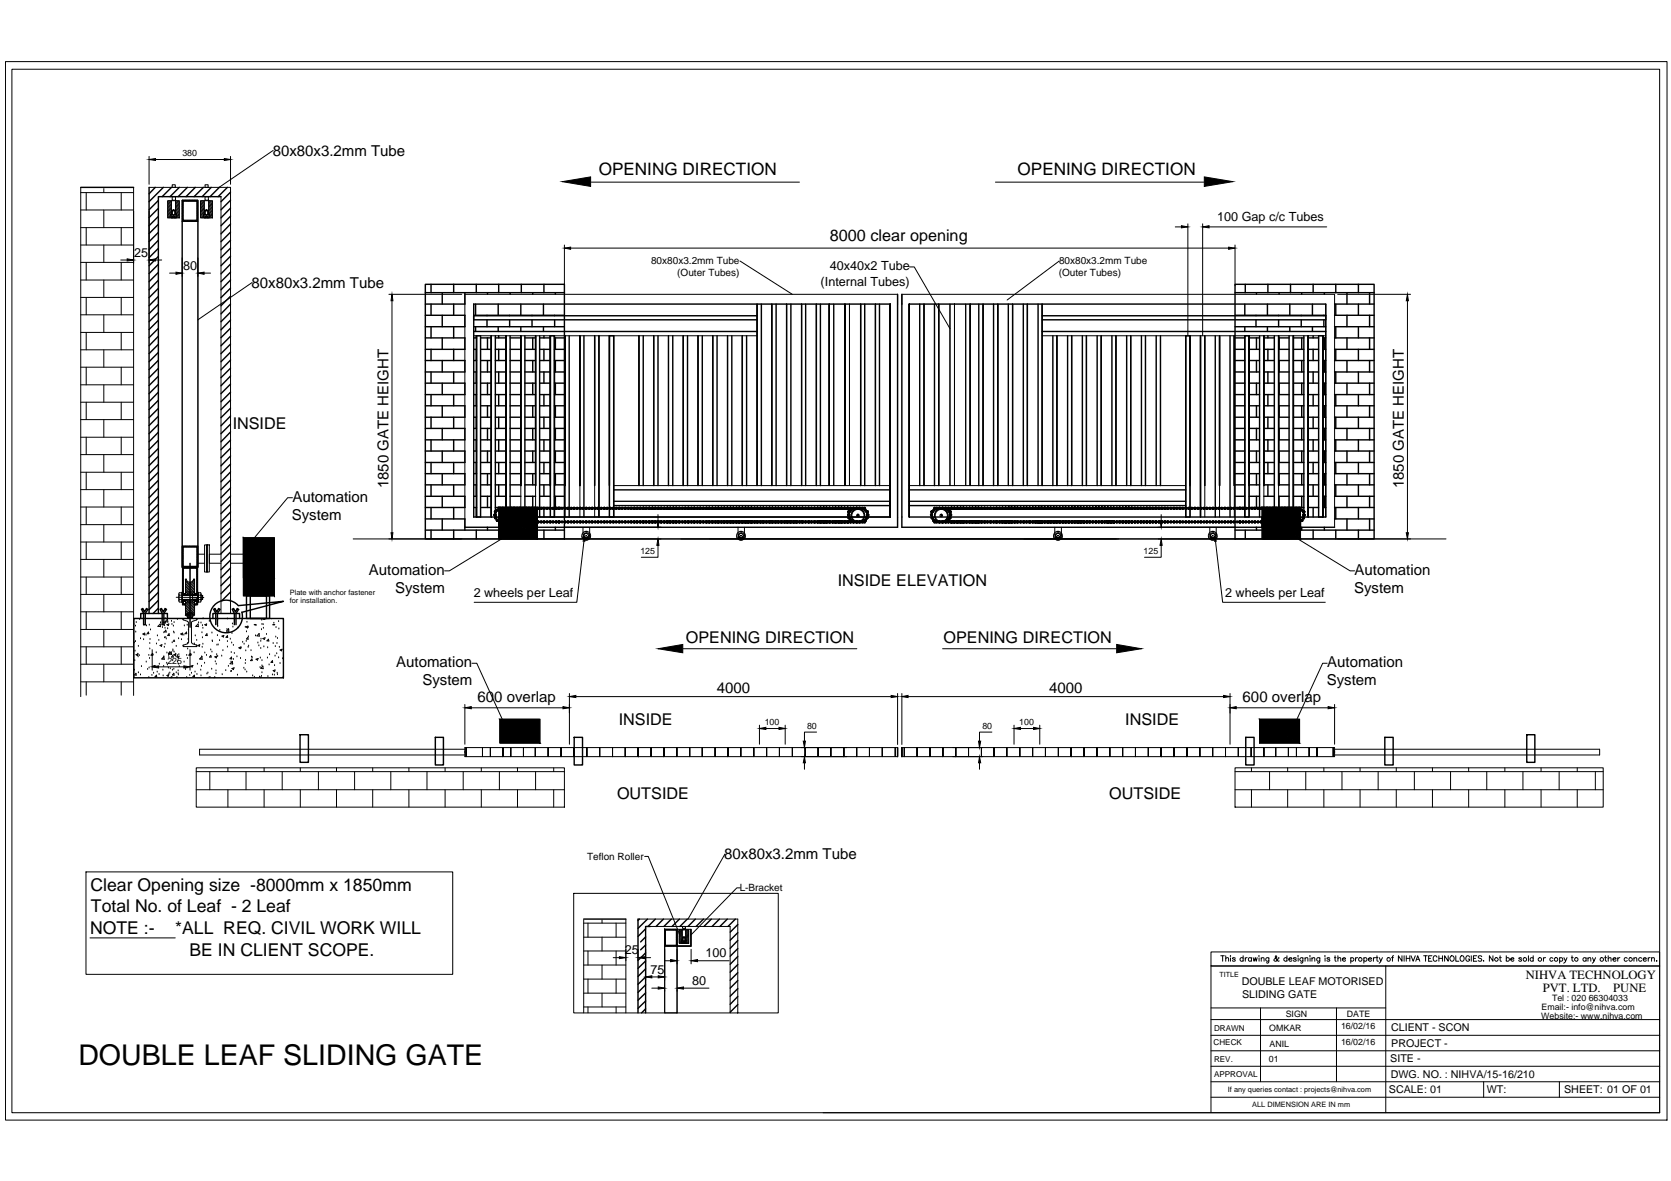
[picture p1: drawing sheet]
<svg xmlns="http://www.w3.org/2000/svg" width="297mm" height="210mm" viewBox="0 0 297 210" stroke-linecap="round" stroke-linejoin="round" font-family="sans-serif">
<defs><g id="words">
<text font-size="5.1" x="13.9" y="189.3">DOUBLE LEAF SLIDING GATE</text>
<g font-size="3.1">
<text x="16.1" y="158.4">Clear Opening size -8000mm x 1850mm</text>
<text x="16" y="166">NOTE :-</text>
<text x="16.2" y="162.2">Total No. of Leaf - 2 Leaf</text>
<text x="31.2" y="166">*ALL REQ. CIVIL WORK WILL</text>
<text x="33.7" y="169.8">BE IN CLIENT SCOPE.</text>
</g>
<g font-size="3">
<text x="106.4" y="31">OPENING DIRECTION</text>
<text x="180.9" y="31">OPENING DIRECTION</text>
</g>
<g font-size="2.9">
<text x="147.5" y="42.9">8000 clear opening</text>
<text x="41.4" y="76.2">INSIDE</text>
<text x="148.9" y="104.2">INSIDE ELEVATION</text>
<text x="121.9" y="114.3">OPENING DIRECTION</text>
<text x="167.7" y="114.3">OPENING DIRECTION</text>
<text x="110" y="128.8">INSIDE</text>
<text x="200" y="128.8">INSIDE</text>
<text x="109.7" y="141.9">OUTSIDE</text>
<text x="197.2" y="141.9">OUTSIDE</text>
</g>
<g font-size="2.7">
<text x="48.5" y="27.7">80x80x3.2mm Tube</text>
<text x="44.7" y="51.2">80x80x3.2mm Tube</text>
<text x="52" y="89.1">Automation</text>
<text x="69.1" y="86.8" transform="rotate(-90 69.1 86.8)">1850 GATE HEIGHT</text>
<text x="249.6" y="86.8" transform="rotate(-90 249.6 86.8)">1850 GATE HEIGHT</text>
<text x="51.9" y="92.4">System</text>
<text x="65.6" y="102.1">Automation</text>
<text x="70.2" y="105.4">System</text>
<text x="240.7" y="105.4">System</text>
<text x="240.8" y="102.1">Automation</text>
<text x="70.4" y="118.6">Automation</text>
<text x="235.9" y="118.6">Automation</text>
<text x="75.1" y="121.8">System</text>
<text x="84.9" y="124.7">600 overlap</text>
<text x="127.4" y="123.2">4000</text>
<text x="186.5" y="123.2">4000</text>
<text x="220.9" y="124.7">600 overlap</text>
<text x="235.8" y="121.8">System</text>
<text x="128.7" y="152.7">80x80x3.2mm Tube</text>
</g>
<g font-size="2.2">
<text x="216.4" y="39.3">100 Gap c/c Tubes</text>
<text x="23.9" y="45.6">25</text>
<text x="32.6" y="47.9">80</text>
<text x="145.9" y="50.7">(Internal Tubes)</text>
<text x="147.5" y="48">40x40x2 Tube</text>
<text x="84.2" y="106.1">2 wheels per Leaf</text>
<text x="217.8" y="106.1">2 wheels per Leaf</text>
<text x="111.1" y="169.6">25</text>
<text x="115.6" y="173">75</text>
<text x="125.4" y="170.2">100</text>
<text x="123.1" y="175">80</text>
<text x="271.2" y="174">NIHVA TECHNOLOGY</text>
<text x="274.3" y="176.4">PVT. LTD.</text>
<text x="286.8" y="176.4">PUNE</text>
</g>
<g font-size="1.9">
<text x="220.7" y="175.1">DOUBLE LEAF MOTORISED</text>
<text x="220.8" y="177.4">SLIDING GATE</text>
<text x="247.3" y="183.3">CLIENT - SCON</text>
<text x="247.1" y="188.8">SITE -</text>
<text x="247.2" y="191.5">DWG. NO. : NIHVA/15-16/210</text>
<text x="247.3" y="186">PROJECT -</text>
<text x="246.9" y="194.3">SCALE: 01</text>
<text x="264.3" y="194.3">WT:</text>
<text x="278" y="194.3">SHEET: 01 OF 01</text>
</g>
<g font-size="1.8">
<text x="115.7" y="46.8">80x80x3.2mm Tube</text>
<text x="188.3" y="46.8">80x80x3.2mm Tube</text>
<text x="120.4" y="49">(Outer Tubes)</text>
<text x="188.2" y="49">(Outer Tubes)</text>
<text x="104.4" y="152.9">Teflon Roller</text>
<text x="131.5" y="158.4">L-Bracket</text>
</g>
<g font-size="1.6">
<text x="32.4" y="27.8">380</text>
<text x="113.8" y="98.5">125</text>
<text x="203.3" y="98.5">125</text>
<text x="29.8" y="117.9">225</text>
<text x="135.9" y="128.9">100</text>
<text x="143.5" y="129.5">80</text>
<text x="174.6" y="129.5">80</text>
<text x="181.2" y="128.9">100</text>
<text x="274" y="179.6">Email:- info@nihva.com</text>
<text x="275.9" y="178">Tel : 020 66304033</text>
<text x="225.6" y="183.2">OMKAR</text>
<text x="225.7" y="186">ANIL</text>
<text x="228.6" y="180.8">SIGN</text>
<text x="238.4" y="182.9">16/02/16</text>
<text x="238.4" y="185.7">16/02/16</text>
<text x="239.4" y="180.8">DATE</text>
<text x="274" y="181">Website:- www.nihva.com</text>
<text x="225.6" y="188.8">01</text>
</g>
<g font-size="1.4">
<text x="215.7" y="185.7">CHECK</text>
<text x="215.8" y="183.2">DRAWN</text>
<text x="215.8" y="188.7">REV.</text>
<text x="215.8" y="191.5">APPROVAL</text>
</g>
<g font-size="1.3">
<text x="51.5" y="105.7">Plate with anchor fastener</text>
<text x="51.5" y="107.1">for installation.</text>
<text x="216.8" y="173.6">TITLE</text>
<text x="218.3" y="194">If any queries contact : projects@nihva.com</text>
<text x="222.6" y="196.8">ALL DIMENSION ARE IN mm</text>
</g>
</g></defs>
<!-- layer: 0 -->
<g fill="none" stroke="#000" stroke-width=".18">
<path d="M1 11h295.3v188.1h-295.3zM2.1 12.3h292.9v185.5h-292.9zM14.4 34.2h9.3M14.4 37.3h9.3M14.4 33.3v90.5M15.3 34.2v3.1M18.5 33.5v.7M18.5 37.3v3.2M21.5 34.2v3.1M23.7 33.3v90.3M26.5 27.8v5M26.5 37.5v9.3"/>
<path d="M27.6 28.3h12.3M30.4 38.1l.9 .1M30.4 38.7h.9M30.4 38.2v.5M30.5 35.7v2.4M30.6 38.1h-.2v.6M30.6 37.4h.5M30.6 38.5h.5M30.6 37.4l.3-.2 .2 .2M30.6 38.5l.3-.2 .2 .2M30.6 37.4v.8M30.6 38.5v.2"/>
<path d="M30.6 35h.6v.6h-.6zM30.6 32.8h.6v.5h-.6zM30.6 38.2v-.8v.1h.5v-.1v.8M30.7 38.5v.2M31 38.5v.2M31.1 38.1h.2M31.1 37.4v.8M31.1 38.5v.2M31.2 35.7v2.4M31.3 38.2v.5M31.3 38.1h.1M31.3 38.1v.6"/>
<path d="M32.4 35.6h2.8v65.2h-2.8zM32.4 39.4v61.4M35.2 39.4v61.4M36.2 38.1h1M36.3 38.7h.8M36.3 38.2v.5M36.3 35.7v2.4M36.4 37.4l.3-.2 .3 .2M36.4 38.1h-.2v.6M36.4 37.4v.8M36.4 37.4h.6M36.4 35h.6v.6h-.6z"/>
<path d="M36.4 32.8h.6v.5h-.6zM36.4 38.5l.3-.2 .3 .2M36.4 38.5v.2M36.4 38.5h.6M36.5 38.2v-.8l-.1 .1h.6l-.1-.1v.8M36.6 38.5v.2M36.8 38.5v.2M37 38.5v.2M37 37.4v.8M37 38.1h.2v.6M37.1 35.7v2.4M37.1 38.2v.5"/>
<path d="M41 27.8v5M48.6 26.7l-9.7 6.6M105.1 32.4h37M177 32.4h37M211.2 39.8v19.9M213.8 39.8v19.9M14.4 40.5h9.3M14.4 43.5h9.3M14.4 46.6h9.3M14.4 49.8h9.3M14.4 52.9h9.3M14.4 56h9.3"/>
<path d="M14.4 59.1h9.3M15.3 40.5v3M15.3 46.6v3.2M15.3 52.9v3.1M15.3 59.1v3.1M18.5 43.5v3.1M18.5 49.8v3.1M18.5 56v3.1M21.5 46.2h1.1M21.5 40.5v3M21.5 46.6v3.2M21.5 52.9v3.1"/>
<path d="M21.5 59.1v3.1M27.6 46.2h1.1M30.1 48.5h1.2M36.3 48.5h1.1M44.8 50.2l-9.6 6.6M69.1 52.3h13M69.7 53.5v41.2M84.2 54v37.9M84.2 56.8h50.4M84.2 59.7h50.4M84.7 59.7v32.2M87.3 59.7v32.2"/>
<path d="M90 59.7v32.2M92.6 59.7v32.2M95.2 59.7v32.2M97.8 59.7v32.2M100.3 43.5v7M100.5 59.7v30.5M101.4 44.1h117M103.1 59.7v32.2M105.7 59.7v32.2M108.3 59.7v32.2M113.6 59.7v26.6M116.2 59.7v26.6"/>
<path d="M118.8 59.7v26.6M121.5 59.7v26.6M124.1 59.7v26.6M126.7 59.7v26.6M129.3 59.7v26.6M131.5 46.4l9.3 5.9M132 59.7v26.6M134.6 54v32.3M137.2 54v32.3M139.8 54v32.3M142.5 54v32.3M145.1 54v32.3"/>
<path d="M147.4 54v32.3M148.2 54v32.3M150.2 54v32.3M151 54v32.3M153 54v32.3M155.6 54v32.3M158.2 54v37.9M159.6 54v-1.7h-77v41.4M160.3 54v-1.7h76.9v41.4M161.6 54v37.9M161.7 47.4h.8l6.4 11M164.3 54v32.3"/>
<path d="M166.9 54v32.3M168.9 54v32.3M169.7 54v32.3M171.7 54v32.3M172.5 54v32.3M174.8 54v32.3M177.4 54v32.3M180 54v32.3M182.6 54v32.3M185.3 56.8h50.4M185.3 59.7h50.4M185.3 54v32.3"/>
<path d="M187.9 59.7v26.6M188.3 46.4l-9.3 6.9M190.5 59.7v26.6M193.1 59.7v26.6M195.7 59.7v26.6M198.4 59.7v26.6M201 59.7v26.6M203.6 59.7v26.6M206.3 59.7v26.6M208.9 40.3h1.1M211.5 59.7v32.2M214.2 59.7v32.2"/>
<path d="M214.9 40.3h20.9M216.8 59.7v32.2M219.4 59.7v30.5M219.5 43.5v7.3M222 59.7v32.2M224.7 59.7v32.2M227.3 59.7v32.2M229.9 59.7v32.2M232.5 59.7v32.2M235.2 59.7v32.2M235.7 54v37.9M237.8 52.3h12.9"/>
<path d="M250.2 53.5v41.2M14.4 62.2h9.3M14.4 65.3h9.3M14.4 68.4h9.3M14.4 71.5h9.3M14.4 74.6h9.3M14.4 77.7h9.3M15.3 65.3v3.1M15.3 71.5v3.1M15.3 77.7v3.1M18.5 62.2v3.1M18.5 68.4v3.1"/>
<path d="M18.5 74.6v3.1M21.5 65.3v3.1M21.5 71.5v3.1M21.5 77.7v3.1M14.4 80.8h9.3M14.4 83.9h9.3M14.4 87h9.3M14.4 90.1h9.3M14.4 93.2h9.3M14.4 96.3h9.3M14.4 99.4h9.3M15.3 83.9v3.1"/>
<path d="M15.3 90.1v3.1M15.3 96.3v3.1M18.5 80.8v3.1M18.5 87v3.1M18.5 93.2v3.1M18.5 99.4v3.2M21.5 83.9v3.1M21.5 90.1v3.1M21.5 96.3v3.1M35.2 98.5h1.2M36.4 96.8h.5v4.9h-.5zM36.7 96.8h.5v4.9h-.5z"/>
<path d="M39.3 98.5h-2.1v1.6h2.1M41 98.5h2.3M43.3 95.6h5.5v7.1h-5.5zM43.3 95.6h5.5v10.3h-5.5zM52 88.5h-.9l-6.8 8.2M62.8 95.8h194.2M87.9 91.7l-.1-.3 .2-.1 .2 .2-.1 .2M87.9 91l.1-.2h.2v.3l-.2 .1M87.9 91.7l.1 .5h.3l-.1-.3M87.9 91.1l-.1 .5 .2 .1 .2-.1v-.4M88.1 92.2l.1 .2M88.2 91.7v.2"/>
<path d="M88.3 92.2v-.3h-.2l-.2 .1 .1 .2M88.3 92.1l.1 .2M88.4 90.8l.2-.1-.1-.2-.4 .3M88.4 92.3l.2 .2-.1 .2h-.2l-.1-.3M88.4 90.8l-.4 .4-.1-.3 .2-.1M88.5 92.7l.2 .1M88.5 90.5l.4-.3 .1 .3h-.2M88.5 90.5h-.2v.3h.2l.1-.2M88.6 92.5l.2 .1M88.6 92.6l-.1-.2-.2-.1-.1 .3 .2 .1M88.7 90.2h6.8v5.6h-6.8zM88.8 90.5l-.2 .1"/>
<path d="M88.8 92.6h.2v.3h-.2l-.1-.1M88.9 90.2h-.2v.3h.2l.2-.2M89 90.2h.4l.2 .1-.2 .2h-.4M89 92.7l.4-.1 .2 .2-.2 .1h-.4M89.1 92.7l-.2-.1-.2 .1v.2h.3M89.5 90.2h.5l.1 .1-.1 .2h-.5M89.5 92.7l.5-.1 .1 .2-.1 .1h-.5M89.5 90.2h-.2l-.1 .1 .1 .2h.2M89.5 92.6h-.2l-.1 .2 .1 .1h.2M90.3 90.2h-.4l-.2 .1 .2 .2h.4M90.3 92.7l-.4-.1-.2 .2 .2 .1h.4M90.5 90.2h.4l.2 .1-.2 .2h-.4"/>
<path d="M90.5 92.7l.4-.1 .2 .2-.2 .1h-.4M90.5 90.2h-.2l-.2 .1 .2 .2h.2M90.5 92.6h-.2l-.2 .2 .2 .1h.2M90.7 90.2h.7l.2 .1-.2 .2-.3-.1-.3 .1zM90.7 92.6h.7l.2 .2-.2 .1-.3-.1-.3 .1zM91.5 90.2h.5l.1 .1-.1 .2h-.5M91.5 92.7l.5-.1 .1 .2-.1 .1h-.5M91.5 90.2h-.2l-.1 .1 .1 .2h.2M91.5 92.6h-.2l-.1 .2 .1 .1h.2M91.8 90.2h.7l.1 .1-.1 .2-.3-.1-.3 .1zM91.8 92.6h.7l.1 .2-.1 .1-.3-.1-.3 .1zM92.5 93.7l-12.6 7.8h-.9"/>
<path d="M92.6 90.2h-.2l-.2 .1 .2 .2h.2M92.6 92.6h-.2l-.2 .2 .2 .1h.2M92.6 90.2h.4l.2 .1-.2 .2h-.4M92.6 92.7l.4-.1 .2 .2-.2 .1h-.4M93.1 90.2h.5l.1 .1-.1 .2h-.5M93.1 92.7l.5-.1 .1 .2-.1 .1h-.5M93.1 90.2h-.2l-.1 .1 .1 .2h.2M93.1 92.6h-.2l-.1 .2 .1 .1h.2M93.4 90.2h.7l.1 .1-.1 .2-.3-.1-.3 .1zM93.4 92.6h.7l.1 .2-.1 .1-.3-.1-.3 .1zM94.4 90.2h.3l.1 .1-.1 .2h-.3M94.4 92.6h.3l.1 .2-.1 .1h-.3"/>
<path d="M94.4 90.2h.8l.1 .1-.1 .2-.4-.1-.3 .1zM94.4 92.6h.8l.1 .2-.1 .1-.4-.1-.3 .1zM94.5 90.2h-.5l-.1 .1 .1 .2h.5M94.5 92.7l-.5-.1-.1 .2 .1 .1h.5M95.3 90.2h-.3l-.1 .1 .1 .2h.3M95.3 92.6h-.3l-.1 .2 .1 .1h.3M95.3 90.2h.4l.1 .1-.1 .2h-.4M95.3 92.7l.4-.1 .1 .2-.1 .1h-.4M95.8 90.2h.5l.1 .1-.1 .2h-.5M95.8 92.7l.5-.1 .1 .2-.1 .1h-.5M95.8 90.2h-.2l-.1 .1 .1 .2h.2M95.8 92.6h-.2l-.1 .2 .1 .1h.2"/>
<path d="M96 90.2h.8l.1 .1-.1 .2-.3-.1-.4 .1zM96 92.6h.8l.1 .2-.1 .1-.3-.1-.4 .1zM97.1 90.2h.2l.2 .1-.2 .2h-.2M97.1 92.6h.2l.2 .2-.2 .1h-.2M97.1 90.2h.8l.1 .1-.1 .2-.4-.1-.3 .1zM97.1 92.6h.8l.1 .2-.1 .1-.4-.1-.3 .1zM97.1 90.2h-.4l-.2 .1 .2 .2h.4M97.1 92.7l-.4-.1-.2 .2 .2 .1h.4M97.7 90.2h.7l.1 .1-.1 .2-.3-.1-.3 .1zM97.7 92.6h.7l.1 .2-.1 .1-.3-.1-.3 .1zM98.5 90.2h.4l.2 .1-.2 .2h-.4M98.5 92.7l.4-.1 .2 .2-.2 .1h-.4"/>
<path d="M98.5 90.2h-.2l-.2 .1 .2 .2h.2M98.5 92.6h-.2l-.2 .2 .2 .1h.2M98.7 90.2h.7l.2 .1-.2 .2-.3-.1-.3 .1zM98.7 92.6h.7l.2 .2-.2 .1-.3-.1-.3 .1zM99.8 90.2h.7l.2 .1-.2 .2-.3-.1-.3 .1zM99.8 92.6h.7l.2 .2-.2 .1-.3-.1-.3 .1zM99.8 90.2h-.5l-.1 .1 .1 .2h.5M99.8 92.7l-.5-.1-.1 .2 .1 .1h.5M100.3 90.2h.7l.2 .1-.2 .2-.3-.1-.3 .1zM100.3 92.6h.7l.2 .2-.2 .1-.3-.1-.3 .1zM100.3 93.7h17.2M100.5 90.5v1.4"/>
<path d="M101.4 90.2h.2l.1 .1-.1 .2h-.2M101.4 92.6h.2l.1 .2-.1 .1h-.2M101.4 90.2h.7l.1 .1-.1 .2-.3-.1-.3 .1zM101.4 92.6h.7l.1 .2-.1 .1-.3-.1-.3 .1zM101.4 90.2h-.5l-.1 .1 .1 .2h.5M101.4 92.7l-.5-.1-.1 .2 .1 .1h.5M102.4 90.2h.3l.1 .1-.1 .2h-.3M102.4 92.6h.3l.1 .2-.1 .1h-.3M102.5 90.2h-.5l-.1 .1 .1 .2h.5M102.5 92.7l-.5-.1-.1 .2 .1 .1h.5M103 90.2h-.5l-.1 .1 .1 .2h.5M103 92.7l-.5-.1-.1 .2 .1 .1h.5"/>
<path d="M103 90.2h.2l.1 .1-.1 .2h-.2M103 92.6h.2l.1 .2-.1 .1h-.2M103 90.2h.7l.1 .1-.1 .2-.3-.1-.3 .1zM103 92.6h.7l.1 .2-.1 .1-.3-.1-.3 .1zM103.4 95.4a.78 .78 0 0 0 .8 .6 .78 .78 0 0 0 .8-.6M103.6 93.7v1.3l.5 .5h.3l.4-.5v-1.3M103.7 95.2v.1M103.7 95.4l.1 .2M103.7 95.3v.1M103.7 95v.1M103.8 94.9v.1M103.8 95.6l.1 .1"/>
<path d="M103.8 95.4l.4 .2 .4-.2M103.8 95.7l.3 .1M103.9 95.4l-.3 .8M103.9 95.7h.1M103.9 94.7h.2M103.9 94.8l-.1 .1M104 96.3l-.2-.7-1.3 11.4h-18.2M104 90.2h.3l.1 .1-.1 .2h-.3M104 92.6h.3l.1 .2-.1 .1h-.3M104.1 90.2h-.5l-.1 .1 .1 .2h.5M104.1 92.7l-.5-.1-.1 .2 .1 .1h.5M104.2 95.8h.1"/>
<path d="M104.2 94.7h-.1M104.2 94.7h.2M104.4 94.7h.1M104.5 94.8l.1 .1M104.6 95.7h-.1M104.6 90.2h-.5l-.1 .1 .1 .2h.5M104.6 92.7l-.5-.1-.1 .2 .1 .1h.5M104.6 90.2h.2l.1 .1-.1 .2h-.2M104.6 92.6h.2l.1 .2-.1 .1h-.2M104.6 95.7l-.2 .1M104.6 94.9h.1M104.7 95.6h-.1"/>
<path d="M104.7 95.4l-.1 .2M104.7 95l.1 .1M104.8 95.2h.1M104.8 95.4l-.1 .1M104.8 95.2v.2M104.9 90.2h.2M104.9 92.7h.2M104.9 90.2h-.2l-.1 .1 .1 .2h.2M104.9 92.6h-.2l-.1 .2 .1 .1h.2M105.1 90.2h.2l.2 .1-.2 .2h-.2M105.1 92.6h.2l.2 .2-.2 .1h-.2M105.1 90.5h-.2"/>
<path d="M105.1 92.9h-.2M105.6 90.2h-.4l-.1 .1 .1 .2h.4M105.6 92.7l-.4-.1-.1 .2 .1 .1h.4M105.7 90.2h.2l.1 .1-.1 .2h-.2M105.7 92.6h.2l.1 .2-.1 .1h-.2M105.7 90.2h.7l.1 .1-.1 .2-.3-.1-.3 .1zM105.7 92.6h.7l.1 .2-.1 .1-.3-.1-.3 .1zM106.7 90.2h.2l.2 .1-.2 .2h-.2M106.7 92.6h.2l.2 .2-.2 .1h-.2M106.7 90.2h-.4l-.2 .1 .2 .2h.4M106.7 92.7l-.4-.1-.2 .2 .2 .1h.4M107.2 90.2h-.4l-.1 .1 .1 .2h.4"/>
<path d="M107.2 92.7l-.4-.1-.1 .2 .1 .1h.4M107.3 90.2h.2l.1 .1-.1 .2h-.2M107.3 92.6h.2l.1 .2-.1 .1h-.2M107.6 90.2h.2M107.6 92.7h.2M107.6 90.2h-.2l-.2 .1 .2 .2h.2M107.6 92.6h-.2l-.2 .2 .2 .1h.2M107.8 90.2h.2l.1 .1-.1 .2h-.2M107.8 92.6h.2l.1 .2-.1 .1h-.2M107.8 90.5h-.2M107.8 92.9h-.2M108.1 90.2h-.2l-.2 .1 .2 .2h.2"/>
<path d="M108.1 92.6h-.2l-.2 .2 .2 .1h.2M108.1 90.2h.4l.2 .1-.2 .2h-.4M108.1 92.7l.4-.1 .2 .2-.2 .1h-.4M108.9 90.2h-.5l-.1 .1 .1 .2h.5M108.9 92.7l-.5-.1-.1 .2 .1 .1h.5M108.9 90.2h.2l.1 .1-.1 .2h-.2M108.9 92.6h.2l.1 .2-.1 .1h-.2M109.1 89.1h49.1M109.1 86.3h49.1M109.2 90.2h.2M109.2 92.7h.2M109.2 90.2h-.2l-.2 .1 .2 .2h.2"/>
<path d="M109.2 92.6h-.2l-.2 .2 .2 .1h.2M109.4 90.2h.2l.1 .1-.1 .2h-.2M109.4 92.6h.2l.1 .2-.1 .1h-.2M109.4 90.5h-.2M109.4 92.9h-.2M109.9 90.2h-.4l-.2 .1 .2 .2h.4M109.9 92.7l-.4-.1-.2 .2 .2 .1h.4M109.9 90.2h.2l.2 .1-.2 .2h-.2M109.9 92.6h.2l.2 .2-.2 .1h-.2M110.2 90.2h.3M110.2 92.7h.3M110.2 90.2h-.2l-.1 .1 .1 .2h.2"/>
<path d="M110.2 92.6h-.2l-.1 .2 .1 .1h.2M110.4 90.2h.3l.1 .1-.1 .2h-.3M110.4 92.6h.3l.1 .2-.1 .1h-.3M110.5 90.5h-.3M110.5 92.9h-.3M110.8 90.2h-.3l-.1 .1 .1 .2h.3M110.8 92.6h-.3l-.1 .2 .1 .1h.3M110.8 90.2h.4l.1 .1-.1 .2h-.4M110.8 92.7l.4-.1 .1 .2-.1 .1h-.4M111.3 90.2h.2M111.3 92.7h.2M111.3 90.2h-.2l-.1 .1 .1 .2h.2"/>
<path d="M111.3 92.6h-.2l-.1 .2 .1 .1h.2M111.5 90.5h-.2M111.5 92.9h-.2M111.5 90.2h.3l.1 .1-.1 .2h-.3M111.5 92.6h.3l.1 .2-.1 .1h-.3M111.8 90.2h.3M111.8 92.7h.3M111.9 90.2h-.3l-.1 .1 .1 .2h.3M111.9 92.6h-.3l-.1 .2 .1 .1h.3M112 90.2h.3l.1 .1-.1 .2h-.3M112 92.6h.3l.1 .2-.1 .1h-.3M112.1 90.5h-.3"/>
<path d="M112.1 92.9h-.3M112.4 90.2h-.3l-.1 .1 .1 .2h.3M112.4 92.6h-.3l-.1 .2 .1 .1h.3M112.4 90.2h.4l.1 .1-.1 .2h-.4M112.4 92.7l.4-.1 .1 .2-.1 .1h-.4M112.9 90.2h.2M112.9 92.7h.2M112.9 90.2h-.2l-.1 .1 .1 .2h.2M112.9 92.6h-.2l-.1 .2 .1 .1h.2M113.1 90.2h.2l.2 .1-.2 .2h-.2M113.1 92.6h.2l.2 .2-.2 .1h-.2M113.1 90.5h-.2"/>
<path d="M113.1 92.9h-.2M113.4 90.2h-.2l-.1 .1 .1 .2h.2M113.4 92.6h-.2l-.1 .2 .1 .1h.2M113.4 90.2h.5l.1 .1-.1 .2h-.5M113.4 92.7l.5-.1 .1 .2-.1 .1h-.5M113.9 90.2h.3M113.9 92.7h.3M114 90.2h-.2l-.2 .1 .2 .2h.2M114 92.6h-.2l-.2 .2 .2 .1h.2M114.2 90.5h-.3M114.2 92.9h-.3M114.2 90.2h.2l.2 .1-.2 .2h-.2"/>
<path d="M114.2 92.6h.2l.2 .2-.2 .1h-.2M114.5 90.2h.2M114.5 92.7h.2M114.5 90.2h-.2l-.1 .1 .1 .2h.2M114.5 92.6h-.2l-.1 .2 .1 .1h.2M114.7 90.2h.2l.2 .1-.2 .2h-.2M114.7 92.6h.2l.2 .2-.2 .1h-.2M114.7 90.5h-.2M114.7 92.9h-.2M115 90.2h-.2l-.1 .1 .1 .2h.2M115 92.6h-.2l-.1 .2 .1 .1h.2M115 90.2h.5l.1 .1-.1 .2h-.5"/>
<path d="M115 92.7l.5-.1 .1 .2-.1 .1h-.5M115.6 90.2h.4l.2 .1-.2 .2h-.4M115.6 92.7l.4-.1 .2 .2-.2 .1h-.4M115.6 90.2h-.2l-.2 .1 .2 .2h.2M115.6 92.6h-.2l-.2 .2 .2 .1h.2M115.8 90.2h.7l.2 .1-.2 .2-.3-.1-.3 .1zM115.8 92.6h.7l.2 .2-.2 .1-.3-.1-.3 .1zM116.6 90.2h.3M116.6 92.7h.3M116.6 90.2h-.2l-.1 .1 .1 .2h.2M116.6 92.6h-.2l-.1 .2 .1 .1h.2M116.9 90.5h-.3"/>
<path d="M116.9 92.9h-.3M116.9 90.2h.2l.1 .1-.1 .2h-.2M116.9 92.6h.2l.1 .2-.1 .1h-.2M117 96.9v2.1h-3M117 91.5v1.1M117.2 90.2h.2M117.2 92.7h.2M117.2 90.2h-.2l-.2 .1 .2 .2h.2M117.2 92.6h-.2l-.2 .2 .2 .1h.2M117.4 90.2h.2l.1 .1-.1 .2h-.2M117.4 92.6h.2l.1 .2-.1 .1h-.2M117.4 90.5h-.2"/>
<path d="M117.4 92.9h-.2M117.7 90.2h-.2l-.2 .1 .2 .2h.2M117.7 92.6h-.2l-.2 .2 .2 .1h.2M117.7 90.2h.4l.2 .1-.2 .2h-.4M117.7 92.7l.4-.1 .2 .2-.2 .1h-.4M118.2 90.2h.5l.1 .1-.1 .2h-.5M118.2 92.7l.5-.1 .1 .2-.1 .1h-.5M118.2 90.2h-.2l-.1 .1 .1 .2h.2M118.2 92.6h-.2l-.1 .2 .1 .1h.2M118.5 90.2h.7l.1 .1-.1 .2-.3-.1-.3 .1zM118.5 92.6h.7l.1 .2-.1 .1-.3-.1-.3 .1zM119 90.2h.8l.1 .1-.1 .2-.4-.1-.3 .1z"/>
<path d="M119 92.6h.2l.2 .1 .4-.1 .1 .2-.1 .1-.4-.1-.3 .1zM119.8 90.2h.3M119.8 92.7h.3M119.9 90.2h-.3l-.1 .1 .1 .2h.3M119.9 92.6h-.3l-.1 .2 .1 .1h.3M120.1 90.2h.2l.1 .1-.1 .2h-.2M120.1 92.6h.2l.1 .2-.1 .1h-.2M120.1 90.5h-.3M120.1 92.9h-.3M120.4 90.2h-.3l-.1 .1 .1 .2h.3M120.4 92.6h-.3l-.1 .2 .1 .1h.3M120.4 90.2h.4l.1 .1-.1 .2h-.4"/>
<path d="M120.4 92.7l.4-.1 .1 .2-.1 .1h-.4M120.9 90.2h.5l.1 .1-.1 .2h-.5M120.9 92.7l.5-.1 .1 .2-.1 .1h-.5M120.9 90.2h-.2l-.1 .1 .1 .2h.2M120.9 92.6h-.2l-.1 .2 .1 .1h.2M121.2 90.2h.7l.1 .1-.1 .2-.3-.1-.4 .1zM121.2 92.6h.7l.1 .2-.1 .1-.3-.1-.4 .1zM121.7 90.2h.7l.2 .1-.2 .2-.3-.1-.3 .1zM121.7 92.6h.2l.2 .1 .3-.1 .2 .2-.2 .1-.3-.1-.3 .1zM122.5 90.2h.5l.1 .1-.1 .2h-.5M122.5 92.7l.5-.1 .1 .2-.1 .1h-.5M122.5 90.2h-.2l-.1 .1 .1 .2h.2"/>
<path d="M122.5 92.6h-.2l-.1 .2 .1 .1h.2M122.8 90.2h.7l.1 .1-.1 .2-.3-.1-.3 .1zM122.8 92.6h.7l.1 .2-.1 .1-.3-.1-.3 .1zM123.6 90.2h.4l.2 .1-.2 .2h-.4M123.6 92.7l.4-.1 .2 .2-.2 .1h-.4M123.6 90.2h-.2l-.2 .1 .2 .2h.2M123.6 92.6h-.2l-.2 .2 .2 .1h.2M123.8 90.2h.7l.2 .1-.2 .2-.3-.1-.3 .1zM123.8 92.6h.7l.2 .2-.2 .1-.3-.1-.3 .1zM124.3 90.2h.8l.1 .1-.1 .2-.3-.1-.4 .1zM124.3 92.6h.2l.3 .1 .3-.1 .1 .2-.1 .1-.3-.1-.4 .1zM124.9 90.2h.7l.2 .1-.2 .2-.3-.1-.3 .1z"/>
<path d="M124.9 92.6h.7l.2 .2-.2 .1-.3-.1-.3 .1zM125.4 90.2h.7l.2 .1-.2 .2-.3-.1-.3 .1zM125.4 92.6h.7l.2 .2-.2 .1-.3-.1-.3 .1zM126.5 90.2h.2l.1 .1-.1 .2h-.2M126.5 92.6h.2l.1 .2-.1 .1h-.2M126.5 90.2h-.5l-.1 .1 .1 .2h.5M126.5 92.7l-.5-.1-.1 .2 .1 .1h.5M127 90.2h-.4l-.2 .1 .2 .2h.4M127 92.7l-.4-.1-.2 .2 .2 .1h.4M127 90.2h.2l.2 .1-.2 .2h-.2M127 92.6h.2l.2 .2-.2 .1h-.2M127.3 90.2h.5l.1 .1-.1 .2h-.5"/>
<path d="M127.3 92.7l.5-.1 .1 .2-.1 .1h-.5M127.3 90.2h-.2l-.1 .1 .1 .2h.2M127.3 92.6h-.2l-.1 .2 .1 .1h.2M127.5 90.2h.8l.1 .1-.1 .2-.3-.1-.4 .1zM127.5 92.6h.8l.1 .2-.1 .1-.3-.1-.4 .1zM128.1 90.2h.7l.1 .1-.1 .2-.3-.1-.3 .1zM128.1 92.6h.7l.1 .2-.1 .1-.3-.1-.3 .1zM129.2 90.2h.2l.1 .1-.1 .2h-.2M129.2 92.6h.2l.1 .2-.1 .1h-.2M129.2 90.2h-.5l-.1 .1 .1 .2h.5M129.2 92.7l-.5-.1-.1 .2 .1 .1h.5M129.7 90.2h-.5l-.1 .1 .1 .2h.5"/>
<path d="M129.7 92.7l-.5-.1-.1 .2 .1 .1h.5M129.7 90.2h.2l.1 .1-.1 .2h-.2M129.7 92.6h.2l.1 .2-.1 .1h-.2M130 90.2h.4l.2 .1-.2 .2h-.4M130 92.7l.4-.1 .2 .2-.2 .1h-.4M130 90.2h-.2l-.1 .1 .1 .2h.2M130 92.6h-.2l-.1 .2 .1 .1h.2M130.8 90.2h.2l.1 .1-.1 .2h-.2M130.8 92.6h.2l.1 .2-.1 .1h-.2M130.8 90.2h.7l.1 .1-.1 .2-.3-.1-.3 .1zM130.8 92.6h.7l.1 .2-.1 .1-.3-.1-.3 .1zM130.8 90.2h-.5l-.1 .1 .1 .2h.5"/>
<path d="M130.8 92.7l-.5-.1-.1 .2 .1 .1h.5M131 95.4a.78 .78 0 0 0 .7 .6 .78 .78 0 0 0 .8-.6M131.2 93.7v1.3l.4 .5h.3l.4-.5v-1.3M131.2 95.2v.1M131.2 95.4l.1 .1M131.2 95.3l.1 .2M131.2 95v.1M131.3 95.5l.1 .2M131.3 94.9v.1M131.4 95.4l.3 .2 .4-.2M131.4 95.7l.3 .1M131.4 95.7h.1"/>
<path d="M131.4 94.8v.1M131.5 94.7h.1M131.7 94.7h-.1M131.8 94.7h.1M131.8 90.2h.2l.2 .1-.2 .2h-.2M131.8 92.6h.2l.2 .2-.2 .1h-.2M131.8 90.2h-.4l-.2 .1 .2 .2h.4M131.8 92.7l-.4-.1-.2 .2 .2 .1h.4M131.9 94.7h.1M132 95.7l-.1 .1M132 95.7h-.1M132 94.8l.1 .1"/>
<path d="M132.2 95.7h-.2M132.2 94.9h.1M132.2 95.6h-.1M132.2 95.4v.2M132.2 95l.1 .1M132.3 95.4l-.1 .1M132.3 95.2h.1M132.3 95.3v.1M132.3 90.2h-.4l-.1 .1 .1 .2h.4M132.3 92.7l-.4-.1-.1 .2 .1 .1h.4M132.4 90.2h.2l.1 .1-.1 .2h-.2M132.4 92.6h.2l.1 .2-.1 .1h-.2"/>
<path d="M132.7 90.2h.4l.1 .1-.1 .2h-.4M132.7 92.7l.4-.1 .1 .2-.1 .1h-.4M132.7 90.2h-.2l-.2 .1 .2 .2h.2M132.7 92.6h-.2l-.2 .2 .2 .1h.2M133.4 90.2h.2l.2 .1-.2 .2h-.2M133.4 92.6h.2l.2 .2-.2 .1h-.2M133.4 90.2h-.4l-.2 .1 .2 .2h.4M133.4 92.7l-.4-.1-.2 .2 .2 .1h.4M134 90.2h-.5l-.1 .1 .1 .2h.5M134 92.7l-.5-.1-.1 .2 .1 .1h.5M134 90.2h.2l.1 .1-.1 .2h-.2M134 92.6h.2l.1 .2-.1 .1h-.2"/>
<path d="M134.3 90.2h.2M134.3 92.7h.2M134.3 90.2h-.2l-.2 .1 .2 .2h.2M134.3 92.6h-.2l-.2 .2 .2 .1h.2M134.5 90.2h.2l.1 .1-.1 .2h-.2M134.5 92.6h.2l.1 .2-.1 .1h-.2M134.5 90.5h-.2M134.5 92.9h-.2M135 90.2h-.4l-.1 .1 .1 .2h.4M135 92.7l-.4-.1-.1 .2 .1 .1h.4M135 90.2h.3l.1 .1-.1 .2h-.3M135 92.6h.3l.1 .2-.1 .1h-.3"/>
<path d="M135.3 90.2h.5l.1 .1-.1 .2h-.5M135.3 92.7l.5-.1 .1 .2-.1 .1h-.5M135.3 90.2h-.2l-.1 .1 .1 .2h.2M135.3 92.6h-.2l-.1 .2 .1 .1h.2M135.9 90.2h-.3l-.1 .1 .1 .2h.3M135.9 92.6h-.3l-.1 .2 .1 .1h.3M135.9 90.2h.2M135.9 92.7h.2M136.1 90.2h.2l.1 .1-.1 .2h-.2M136.1 92.6h.2l.1 .2-.1 .1h-.2M136.1 90.5h-.2M136.1 92.9h-.2"/>
<path d="M136.6 90.2h-.4l-.1 .1 .1 .2h.4M136.6 92.7l-.4-.1-.1 .2 .1 .1h.4M136.6 90.2h.3l.1 .1-.1 .2h-.3M136.6 92.6h.3l.1 .2-.1 .1h-.3M136.9 90.2h.3M136.9 92.7h.3M137 90.2h-.3l-.1 .1 .1 .2h.3M137 92.6h-.3l-.1 .2 .1 .1h.3M137.2 90.2h.2l.1 .1-.1 .2h-.2M137.2 92.6h.2l.1 .2-.1 .1h-.2M137.2 90.5h-.3M137.2 92.9h-.3"/>
<path d="M137.5 90.2h-.3l-.1 .1 .1 .2h.3M137.5 92.6h-.3l-.1 .2 .1 .1h.3M137.5 90.2h.4l.1 .1-.1 .2h-.4M137.5 92.7l.4-.1 .1 .2-.1 .1h-.4M138 90.2h.2M138 92.7h.2M138 90.2h-.2l-.1 .1 .1 .2h.2M138 92.6h-.2l-.1 .2 .1 .1h.2M138.2 90.2h.2l.2 .1-.2 .2h-.2M138.2 92.6h.2l.2 .2-.2 .1h-.2M138.2 90.5h-.2M138.2 92.9h-.2"/>
<path d="M138.5 90.2h-.2l-.1 .1 .1 .2h.2M138.5 92.6h-.2l-.1 .2 .1 .1h.2M138.5 90.2h.3M138.5 92.7h.3M138.8 90.2h.2l.1 .1-.1 .2h-.2M138.8 92.6h.2l.1 .2-.1 .1h-.2M138.8 90.5h-.3M138.8 92.9h-.3M139.3 90.2h-.4l-.2 .1 .2 .2h.4M139.3 92.7l-.4-.1-.2 .2 .2 .1h.4M139.3 90.2h.2l.2 .1-.2 .2h-.2M139.3 92.6h.2l.2 .2-.2 .1h-.2"/>
<path d="M139.6 90.2h.2M139.6 92.7h.2M139.6 90.2h-.2l-.1 .1 .1 .2h.2M139.6 92.6h-.2l-.1 .2 .1 .1h.2M139.8 90.2h.2l.2 .1-.2 .2h-.2M139.8 92.6h.2l.2 .2-.2 .1h-.2M139.8 90.5h-.2M139.8 92.9h-.2M140.1 90.2h-.2l-.1 .1 .1 .2h.2M140.1 92.6h-.2l-.1 .2 .1 .1h.2M140.2 90.2h.4l.1 .1-.1 .2h-.4M140.2 92.7l.4-.1 .1 .2-.1 .1h-.4"/>
<path d="M140.7 90.2h.4l.2 .1-.2 .2h-.4M140.7 92.7l.4-.1 .2 .2-.2 .1h-.4M140.7 90.2h-.2l-.2 .1 .2 .2h.2M140.7 92.6h-.2l-.2 .2 .2 .1h.2M141.4 90.2h.2l.2 .1-.2 .2h-.2M141.4 92.6h.2l.2 .2-.2 .1h-.2M141.4 90.2h-.4l-.1 .1 .1 .2h.4M141.4 92.7l-.4-.1-.1 .2 .1 .1h.4M141.7 90.2h-.2l-.1 .1 .1 .2h.2M141.7 92.6h-.2l-.1 .2 .1 .1h.2M141.8 90.2h.4l.1 .1-.1 .2h-.4M141.8 92.7l.4-.1 .1 .2-.1 .1h-.4"/>
<path d="M142.3 90.2h.2M142.3 92.7h.2M142.3 90.2h-.2l-.2 .1 .2 .2h.2M142.3 92.6h-.2l-.2 .2 .2 .1h.2M142.5 90.2h.2l.1 .1-.1 .2h-.2M142.5 92.6h.2l.1 .2-.1 .1h-.2M142.5 90.5h-.2M142.5 92.9h-.2M142.8 90.2h-.2l-.1 .1 .1 .2h.2M142.8 92.6h-.2l-.1 .2 .1 .1h.2M142.8 90.2h.5l.1 .1-.1 .2h-.5M142.8 92.7l.5-.1 .1 .2-.1 .1h-.5"/>
<path d="M143.3 90.2h.5l.1 .1-.1 .2h-.5M143.3 92.7l.5-.1 .1 .2-.1 .1h-.5M143.3 90.2h-.2l-.1 .1 .1 .2h.2M143.3 92.6h-.2l-.1 .2 .1 .1h.2M144.1 90.2h.2l.1 .1-.1 .2h-.2M144.1 92.6h.2l.1 .2-.1 .1h-.2M144.1 90.2h-.4l-.1 .1 .1 .2h.4M144.1 92.7l-.4-.1-.1 .2 .1 .1h.4M144.4 90.2h-.2l-.1 .1 .1 .2h.2M144.4 92.6h-.2l-.1 .2 .1 .1h.2M144.4 90.2h.5l.1 .1-.1 .2h-.5M144.4 92.7l.5-.1 .1 .2-.1 .1h-.5"/>
<path d="M144.9 90.2h.5l.1 .1-.1 .2h-.5M144.9 92.7l.5-.1 .1 .2-.1 .1h-.5M145 90.2h-.3l-.1 .1 .1 .2h.3M145 92.6h-.3l-.1 .2 .1 .1h.3M145.2 90.2h.7l.2 .1-.2 .2-.3-.1-.3 .1zM145.2 92.6h.7l.2 .2-.2 .1-.3-.1-.3 .1zM146 90.2h.5l.1 .1-.1 .2h-.5M146 92.7l.5-.1 .1 .2-.1 .1h-.5M146 90.2h-.2l-.1 .1 .1 .2h.2M146 92.6h-.2l-.1 .2 .1 .1h.2M146.8 90.2h.2l.1 .1-.1 .2h-.2M146.8 92.6h.2l.1 .2-.1 .1h-.2"/>
<path d="M146.8 90.2h-.4l-.2 .1 .2 .2h.4M146.8 92.7l-.4-.1-.2 .2 .2 .1h.4M147.1 90.2h-.2l-.2 .1 .2 .2h.2M147.1 92.6h-.2l-.2 .2 .2 .1h.2M147.1 90.2h.4l.2 .1-.2 .2h-.4M147.1 92.7l.4-.1 .2 .2-.2 .1h-.4M147.6 90.2h.5l.1 .1-.1 .2h-.5M147.6 92.7l.5-.1 .1 .2-.1 .1h-.5M147.6 90.2h-.2l-.1 .1 .1 .2h.2M147.6 92.6h-.2l-.1 .2 .1 .1h.2M147.9 90.2h.7l.1 .1-.1 .2-.3-.1-.3 .1zM147.9 92.6h.7l.1 .2-.1 .1-.3-.1-.3 .1z"/>
<path d="M148.9 90.2h.2l.2 .1-.2 .2h-.2M148.9 92.6h.2l.2 .2-.2 .1h-.2M148.9 90.2h-.4l-.2 .1 .2 .2h.4M148.9 92.7l-.4-.1-.2 .2 .2 .1h.4M149.4 90.2h.2l.2 .1-.2 .2h-.2M149.4 92.6h.2l.2 .2-.2 .1h-.2M149.5 90.2h-.5l-.1 .1 .1 .2h.5M149.5 92.7l-.5-.1-.1 .2 .1 .1h.5M149.7 90.2h-.2l-.1 .1 .1 .2h.2M149.7 92.6h-.2l-.1 .2 .1 .1h.2M149.8 90.2h.4l.1 .1-.1 .2h-.4M149.8 92.7l.4-.1 .1 .2-.1 .1h-.4"/>
<path d="M150.3 90.2h.4l.2 .1-.2 .2h-.4M150.3 92.7l.4-.1 .2 .2-.2 .1h-.4M150.3 90.2h-.2l-.2 .1 .2 .2h.2M150.3 92.6h-.2l-.2 .2 .2 .1h.2M150.5 90.2h.8l.1 .1-.1 .2-.4-.1-.3 .1zM150.5 92.6h.8l.1 .2-.1 .1-.4-.1-.3 .1zM150.7 91l.1-.2h.2l.1 .3-.2 .1M150.8 91.1l-.1 .3M151 92.2l.1 .2M151 91.9l.1 .2-.1 .1-.2-.1v-.2M151 91.2l-.1 .5h-.2l.1-.3M151 91.9l-.1-.2 .1-.2-.1-.2-.2 .3 .1 .3"/>
<path d="M151.1 92.2v-.3h-.2l-.2 .1 .2 .2M151.1 90.7l.1-.2h.2v.2l-.2 .1M151.1 90.7l-.1 .1M151.1 92.1l.2 .2M151.2 92.3l.2 .2-.1 .2h-.2v-.3M151.3 90.8l-.4 .4-.2-.3 .2-.1M151.4 92.6v-.2l-.3-.1v.3l.1 .1M151.4 92.5l.2 .1M151.6 90.2h.2l.1 .1-.1 .2h-.2M151.6 92.6h.2l.1 .2-.1 .1h-.2M151.6 90.2h-.5l-.1 .1 .1 .2h.5M151.6 92.7l-.5-.1-.1 .2 .1 .1h.5"/>
<path d="M151.6 92.6h.2v.3l-.5-.2M151.7 90.5l.2-.2-.1-.1-.7 .5 .1 .1 .3-.2M151.7 90.5l-.2 .1M151.8 90.2h-.3l.1 .3h.2l.1-.2M151.8 90.2h.3M151.8 92.7h.3M151.9 92.7l-.2-.1-.2 .1 .1 .2h.2M151.9 90.2h.3M151.9 92.7h.3M152.1 90.5h-.3M152.1 92.9h-.3M152.1 90.2h.2l.1 .1-.1 .2h-.2"/>
<path d="M152.1 92.6h.2l.1 .2-.1 .1h-.2M152.1 90.2h.7l.2 .1-.2 .2-.3-.1-.3 .1zM152.1 92.6h.7l.2 .2-.2 .1-.3-.1-.3 .1zM152.1 90.2h-.4l-.1 .1 .1 .2h.4M152.1 92.7l-.4-.1-.1 .2 .1 .1h.4M152.1 90.2h.3l.1 .1-.1 .2h-.3M152.1 92.6h.3l.1 .2-.1 .1h-.3M152.2 90.5h-.3M152.2 92.9h-.3M152.7 90.2h-.5l-.1 .1 .1 .2h.5M152.7 92.7l-.5-.1-.1 .2 .1 .1h.5M152.7 90.2h.2l.1 .1-.1 .2h-.2"/>
<path d="M152.7 92.6h.2l.1 .2-.1 .1h-.2M153 90.2h.2M153 92.7h.2M153 90.2h-.2l-.1 .1 .1 .2h.2M153 92.6h-.2l-.1 .2 .1 .1h.2M153.2 92.7l.1-.1 .2 .1v.2h-.2M153.2 90.2h-.5l-.1 .1 .1 .2h.5M153.2 92.7l-.5-.1-.1 .2 .1 .1h.5M153.2 90.5h-.2M153.2 92.9h-.2M153.3 90.2h-.2l-.1 .1 .1 .2h.2M153.3 92.6h-.2l-.1 .2 .1 .1h.2"/>
<path d="M153.3 90.2h.2v.3h-.2l-.1-.2M153.3 90.2h.4l.2 .1-.2 .2h-.4M153.3 92.7l.4-.1 .2 .2-.2 .1h-.4M153.4 90.5l.2 .1M153.4 90.5l-.2-.2 .1-.1 .7 .5-.2 .1-.2-.2M153.4 92.6l-.2 .1 .1 .2 .5-.2M153.6 92.6l.1-.2 .2-.1 .1 .3-.2 .1M153.7 92.5l-.2 .1M153.8 90.8l.4 .4 .1-.2-.2-.2M153.8 90.8l-.2-.2 .1-.1 .4 .3M153.8 90.2h-.2l-.1 .1 .1 .2h.2M153.8 92.6h-.2l-.1 .2 .1 .1h.2"/>
<path d="M153.9 92.1l-.3 .5 .3 .1 .1-.3M154 92.2v-.3h.2l.1 .1-.1 .2M154.1 91.7l-.1 .2M154.1 92.2l-.1 .2M154.3 91.1l.1 .5-.1 .1-.2-.1v-.4M154.3 91.7l-.1 .5-.3-.1 .1-.2M154.3 91l-.1-.2h-.2v.3l.2 .1M154.4 91.7v-.3l-.2-.1-.1 .2 .1 .2M161.6 89.1h49.2M161.6 86.3h49.2M165.5 91.7l-.1-.3 .2-.1 .2 .2-.1 .2M165.5 91l.1-.2h.2v.3l-.2 .1"/>
<path d="M165.5 91.7v.2M165.5 91.1l-.1 .5 .2 .1 .2-.1v-.4M165.7 91.7l.1 .2M165.8 91.9l.1 .2-.1 .1-.2-.1v-.2M165.9 92.2v-.3h-.2l-.2 .1 .1 .2M165.9 92.1l.3 .4-.1 .2h-.3l-.1-.5M166 90.2h.2l.1 .1-.1 .2h-.2M166 92.6h.2l.1 .2-.1 .1h-.2M166 90.8l.2-.2-.1-.1-.4 .3M166 90.8l-.4 .4-.1-.3 .2-.1M166.1 92.6v-.2l-.2-.1-.1 .3 .2 .1M166.2 92.5l.2 .1"/>
<path d="M166.2 90.4l.2-.2h.2v.3h-.2M166.3 90.2h.2M166.3 92.7h.2M166.3 90.3l-.5 .4 .2 .1 .2-.2M166.3 90.2h-.2l-.2 .1 .2 .2h.2M166.3 92.6h-.2l-.2 .2 .2 .1h.2M166.4 92.6h.2l-.1 .3-.4-.2M166.4 90.5l-.2 .1M166.5 90.2h-.2v.3h.2l.1-.2M166.5 90.2h.2l.1 .1-.1 .2h-.2M166.5 92.6h.2l.1 .2-.1 .1h-.2M166.5 90.5h-.2"/>
<path d="M166.5 92.9h-.2M166.6 90.2h.4l.2 .1-.2 .2h-.4M166.6 92.7l.4-.1 .2 .2-.2 .1h-.4M166.6 92.7l-.1-.1-.2 .1v.2h.2M166.7 90.2h.4l.1 .1-.1 .2h-.4M166.7 92.7l.4-.1 .1 .2-.1 .1h-.4M166.8 90.2h.8l.1 .1-.1 .2-.4-.1-.3 .1zM166.8 92.6h.8l.1 .2-.1 .1-.4-.1-.3 .1zM167.4 90.2h.2l.2 .1-.2 .2h-.2M167.4 92.6h.2l.2 .2-.2 .1h-.2M167.4 90.2h.7l.2 .1-.2 .2-.3-.1-.3 .1zM167.4 92.6h.7l.2 .2-.2 .1-.3-.1-.3 .1z"/>
<path d="M167.4 90.2h-.4l-.2 .1 .2 .2h.4M167.4 92.7l-.4-.1-.2 .2 .2 .1h.4M167.9 90.2h-.4l-.2 .1 .2 .2h.4M167.9 92.7l-.4-.1-.2 .2 .2 .1h.4M167.9 92.7l.2-.1 .2 .1v.2h-.3M168.1 90.2h.2v.3h-.2l-.2-.2M168.2 90.5l.2 .1M168.2 90.5l-.3-.2 .2-.1 .6 .5-.1 .1-.3-.2M168.2 92.6l-.3 .1 .1 .2 .5-.2h-.3M168.2 90.2h.3M168.2 90.2h-.2l-.1 .1 .1 .2h.2M168.2 92.6h-.2l-.1 .2 .1 .1h.2"/>
<path d="M168.4 92.5l-.2 .1M168.4 92.6l.1-.2 .2-.1 .1 .3-.2 .1M168.4 90.2h.3l.1 .1-.1 .2h-.3M168.4 92.6h.3l.1 .2-.1 .1h-.3M168.5 90.5h-.3M168.5 92.9h-.3M168.5 90.8l.4 .4 .2-.2-.2-.2M168.5 90.8l-.2-.2 .2-.1 .4 .3M168.7 92.1l-.3 .5 .3 .1 .1-.3M168.7 92.2v-.3h.2l.1 .1-.1 .2M168.7 90.2h-.2l-.1 .1 .1 .2h.2M168.7 92.6h-.2l-.1 .2 .1 .1h.2"/>
<path d="M168.8 90.2h.4l.1 .1-.1 .2h-.4M168.8 92.7l.4-.1 .1 .2-.1 .1h-.4M168.8 91.7v.2M168.9 92.2l-.2 .2M169 91.1l.2 .5-.2 .1-.2-.1v-.4M169.1 91.7l-.2 .5-.2-.1 .1-.2M169.1 91l-.1-.2h-.2l-.1 .3 .2 .1M169.1 91.7v-.3l-.2-.1-.1 .2 .1 .2M169.3 90.2h.4l.1 .1-.1 .2h-.4M169.3 92.7l.4-.1 .1 .2-.1 .1h-.4M169.3 90.2h-.2l-.1 .1 .1 .2h.2M169.3 92.6h-.2l-.1 .2 .1 .1h.2"/>
<path d="M170 90.2h.3l.1 .1-.1 .2h-.3M170 92.6h.3l.1 .2-.1 .1h-.3M170.1 90.2h-.5l-.1 .1 .1 .2h.5M170.1 92.7l-.5-.1-.1 .2 .1 .1h.5M170.6 90.2h-.5l-.1 .1 .1 .2h.5M170.6 92.7l-.5-.1-.1 .2 .1 .1h.5M170.6 90.2h.2l.1 .1-.1 .2h-.2M170.6 92.6h.2l.1 .2-.1 .1h-.2M170.9 90.2h.2M170.9 92.7h.2M170.9 90.2h-.2l-.1 .1 .1 .2h.2M170.9 92.6h-.2l-.1 .2 .1 .1h.2"/>
<path d="M171.1 90.2h.2l.2 .1-.2 .2h-.2M171.1 92.6h.2l.2 .2-.2 .1h-.2M171.1 90.5h-.2M171.1 92.9h-.2M171.4 90.2h-.2l-.1 .1 .1 .2h.2M171.4 92.6h-.2l-.1 .2 .1 .1h.2M171.4 90.2h.5l.1 .1-.1 .2h-.5M171.4 92.7l.5-.1 .1 .2-.1 .1h-.5M171.9 90.2h.3M171.9 92.7h.3M172 90.2h-.2l-.2 .1 .2 .2h.2M172 92.6h-.2l-.2 .2 .2 .1h.2"/>
<path d="M172.2 90.5h-.3M172.2 92.9h-.3M172.2 90.2h.2l.2 .1-.2 .2h-.2M172.2 92.6h.2l.2 .2-.2 .1h-.2M172.5 90.2h.2M172.5 92.7h.2M172.5 90.2h-.2l-.1 .1 .1 .2h.2M172.5 92.6h-.2l-.1 .2 .1 .1h.2M172.7 90.2h.2l.2 .1-.2 .2h-.2M172.7 92.6h.2l.2 .2-.2 .1h-.2M172.7 90.5h-.2M172.7 92.9h-.2"/>
<path d="M173 90.2h-.2l-.1 .1 .1 .2h.2M173 92.6h-.2l-.1 .2 .1 .1h.2M173 90.2h.5l.1 .1-.1 .2h-.5M173 92.7l.5-.1 .1 .2-.1 .1h-.5M173.6 90.2h.2M173.6 92.7h.2M173.6 90.2h-.2l-.2 .1 .2 .2h.2M173.6 92.6h-.2l-.2 .2 .2 .1h.2M173.8 90.2h.2l.1 .1-.1 .2h-.2M173.8 92.6h.2l.1 .2-.1 .1h-.2M173.8 90.5h-.2M173.8 92.9h-.2"/>
<path d="M174.1 90.2h-.2l-.2 .1 .2 .2h.2M174.1 92.6h-.2l-.2 .2 .2 .1h.2M174.1 90.2h.4l.2 .1-.2 .2h-.4M174.1 92.7l.4-.1 .2 .2-.2 .1h-.4M174.6 90.2h.3M174.6 92.7h.3M174.6 90.2h-.2l-.1 .1 .1 .2h.2M174.6 92.6h-.2l-.1 .2 .1 .1h.2M174.9 90.5h-.3M174.9 92.9h-.3M174.9 90.2h.2l.1 .1-.1 .2h-.2M174.9 92.6h.2l.1 .2-.1 .1h-.2"/>
<path d="M175.4 90.2h.2l.1 .1-.1 .2h-.2M175.4 92.6h.2l.1 .2-.1 .1h-.2M175.4 90.2h-.4l-.2 .1 .2 .2h.4M175.4 92.7l-.4-.1-.2 .2 .2 .1h.4M175.7 90.2h-.2l-.2 .1 .2 .2h.2M175.7 92.6h-.2l-.2 .2 .2 .1h.2M175.7 90.2h.4l.2 .1-.2 .2h-.4M175.7 92.7l.4-.1 .2 .2-.2 .1h-.4M176.2 90.2h.5l.1 .1-.1 .2h-.5M176.2 92.7l.5-.1 .1 .2-.1 .1h-.5M176.2 90.2h-.2l-.1 .1 .1 .2h.2M176.2 92.6h-.2l-.1 .2 .1 .1h.2"/>
<path d="M176.5 90.2h.7l.1 .1-.1 .2-.3-.1-.3 .1zM176.5 92.6h.7l.1 .2-.1 .1-.3-.1-.3 .1zM177.3 90.2h.5l.1 .1-.1 .2h-.5M177.3 92.7l.5-.1 .1 .2-.1 .1h-.5M177.3 90.2h-.2l-.1 .1 .1 .2h.2M177.3 92.6h-.2l-.1 .2 .1 .1h.2M178 90.2h.3l.1 .1-.1 .2h-.3M178 92.6h.3l.1 .2-.1 .1h-.3M178.1 90.2h-.5l-.1 .1 .1 .2h.5M178.1 92.7l-.5-.1-.1 .2 .1 .1h.5M178.4 90.2h-.3l-.1 .1 .1 .2h.3M178.4 92.6h-.3l-.1 .2 .1 .1h.3"/>
<path d="M178.4 90.2h.4l.1 .1-.1 .2h-.4M178.4 92.7l.4-.1 .1 .2-.1 .1h-.4M178.9 90.2h.5l.1 .1-.1 .2h-.5M178.9 92.7l.5-.1 .1 .2-.1 .1h-.5M178.9 90.2h-.2l-.1 .1 .1 .2h.2M178.9 92.6h-.2l-.1 .2 .1 .1h.2M179.1 90.2h.8l.1 .1-.1 .2-.3-.1-.4 .1zM179.1 92.6h.8l.1 .2-.1 .1-.3-.1-.4 .1zM179.7 90.2h.7l.2 .1-.2 .2-.3-.1-.3 .1zM179.7 92.6h.2l.2 .1 .3-.1 .2 .2-.2 .1-.3-.1-.3 .1zM180.7 90.2h.2l.2 .1-.2 .2h-.2M180.7 92.6h.2l.2 .2-.2 .1h-.2"/>
<path d="M180.7 90.2h-.4l-.1 .1 .1 .2h.4M180.7 92.7l-.4-.1-.1 .2 .1 .1h.4M181 90.2h-.2l-.1 .1 .1 .2h.2M181 92.6h-.2l-.1 .2 .1 .1h.2M181 90.2h.5l.1 .1-.1 .2h-.5M181 92.7l.5-.1 .1 .2-.1 .1h-.5M181.6 90.2h.4l.2 .1-.2 .2h-.4M181.6 92.7l.4-.1 .2 .2-.2 .1h-.4M181.6 90.2h-.2l-.2 .1 .2 .2h.2M181.6 92.6h-.2l-.2 .2 .2 .1h.2M181.8 90.2h.7l.2 .1-.2 .2-.3-.1-.3 .1zM181.8 92.6h.7l.2 .2-.2 .1-.3-.1-.3 .1z"/>
<path d="M182.3 90.2h.8l.1 .1-.1 .2-.3-.1-.4 .1zM182.3 92.6h.2l.3 .1 .3-.1 .1 .2-.1 .1-.3-.1-.4 .1zM182.9 90.2h.7l.2 .1-.2 .2-.3-.1-.3 .1zM182.9 92.6h.7l.2 .2-.2 .1-.3-.1-.3 .1zM183.4 90.2h.7l.2 .1-.2 .2-.3-.1-.3 .1zM183.4 92.6h.7l.2 .2-.2 .1-.3-.1-.3 .1zM184.2 90.2h.5l.1 .1-.1 .2h-.5M184.2 92.7l.5-.1 .1 .2-.1 .1h-.5M184.2 90.2h-.2l-.1 .1 .1 .2h.2M184.2 92.6h-.2l-.1 .2 .1 .1h.2M184.5 90.2h.7l.1 .1-.1 .2-.3-.1-.3 .1zM184.5 92.6h.7l.1 .2-.1 .1-.3-.1-.3 .1z"/>
<path d="M185.5 90.2h.3l.1 .1-.1 .2h-.3M185.5 92.6h.3l.1 .2-.1 .1h-.3M185.5 90.2h.8l.1 .1-.1 .2-.4-.1-.3 .1zM185.5 92.6h.8l.1 .2-.1 .1-.4-.1-.3 .1zM185.6 90.2h-.5l-.1 .1 .1 .2h.5M185.6 92.7l-.5-.1-.1 .2 .1 .1h.5M186.1 90.2h.7l.1 .1-.1 .2-.3-.1-.3 .1zM186.1 92.6h.7l.1 .2-.1 .1-.3-.1-.3 .1zM187.1 90.2h.3l.1 .1-.1 .2h-.3M187.1 92.6h.3l.1 .2-.1 .1h-.3M187.1 90.2h.8l.1 .1-.1 .2-.3-.1-.4 .1zM187.1 92.6h.8l.1 .2-.1 .1-.3-.1-.4 .1z"/>
<path d="M187.2 90.2h-.5l-.1 .1 .1 .2h.5M187.2 92.7l-.5-.1-.1 .2 .1 .1h.5M187.3 95.4a.78 .78 0 0 0 .8 .6 .78 .78 0 0 0 .7-.6M187.5 93.7v1.3l.4 .5h.4l.4-.5v-1.3M187.5 95.2v.1M187.5 95.3l.2 .3M187.6 95v.1M187.6 95.4v.1M187.7 94.9l-.1 .1M187.7 95.6v.1M187.7 95.4l.4 .2 .3-.2M187.7 95.7h.2"/>
<path d="M187.8 94.8l-.1 .1M187.8 95.7l.2 .1M188 95.8h.2M188 94.7h-.2M188.1 94.7h.1M188.2 90.2h.2l.2 .1-.2 .2h-.2M188.2 92.6h.2l.2 .2-.2 .1h-.2M188.2 90.2h.8l.1 .1-.1 .2-.4-.1-.3 .1zM188.2 92.6h.8l.1 .2-.1 .1-.4-.1-.3 .1zM188.2 90.2h-.4l-.2 .1 .2 .2h.4M188.2 92.7l-.4-.1-.2 .2 .2 .1h.4M188.3 94.7h.1"/>
<path d="M188.4 94.8l.1 .1M188.4 95.7h-.1M188.5 94.9h.1M188.6 95.6l-.4 .2M188.6 95.4l-.1 .2M188.6 95v.1M188.6 95.2h.1M188.6 95.4v.1M188.6 95.2v.2M188.8 90.2h.7l.1 .1-.1 .2-.3-.1-.3 .1zM188.8 92.6h.7l.1 .2-.1 .1-.3-.1-.3 .1zM189.8 90.2h.2l.2 .1-.2 .2h-.2"/>
<path d="M189.8 92.6h.2l.2 .2-.2 .1h-.2M189.8 90.2h-.4l-.2 .1 .2 .2h.4M189.8 92.7l-.4-.1-.2 .2 .2 .1h.4M190.3 90.2h-.4l-.1 .1 .1 .2h.4M190.3 92.7l-.4-.1-.1 .2 .1 .1h.4M190.4 90.2h.2l.1 .1-.1 .2h-.2M190.4 92.6h.2l.1 .2-.1 .1h-.2M190.7 92.7h.2M190.7 90.2h.2M190.7 90.2h-.2l-.2 .1 .2 .2h.2M190.7 92.6h-.2l-.2 .2 .2 .1h.2M190.9 90.2h.2l.1 .1-.1 .2h-.2"/>
<path d="M190.9 92.6h.2l.1 .2-.1 .1h-.2M190.9 92.9h-.2M190.9 90.5h-.2M191.2 90.2h-.2l-.2 .1 .2 .2h.2M191.2 92.6h-.2l-.2 .2 .2 .1h.2M191.2 92.7h.2M191.2 90.2h.2M191.4 90.2h.2l.2 .1-.2 .2h-.2M191.4 92.6h.2l.2 .2-.2 .1h-.2M191.4 90.2h.7l.2 .1-.2 .2-.3-.1-.3 .1zM191.4 92.6h.7l.2 .2-.2 .1-.3-.1-.3 .1zM191.4 92.9h-.2"/>
<path d="M191.4 90.5h-.2M192.5 90.2h.2l.1 .1-.1 .2h-.2M192.5 92.6h.2l.1 .2-.1 .1h-.2M192.5 90.2h-.5l-.1 .1 .1 .2h.5M192.5 92.7l-.5-.1-.1 .2 .1 .1h.5M193 90.2h-.4l-.2 .1 .2 .2h.4M193 92.7l-.4-.1-.2 .2 .2 .1h.4M193 90.2h.2l.2 .1-.2 .2h-.2M193 92.6h.2l.2 .2-.2 .1h-.2M193.3 90.2h.3M193.3 92.7h.3M193.3 90.2h-.2l-.1 .1 .1 .2h.2"/>
<path d="M193.3 92.6h-.2l-.1 .2 .1 .1h.2M193.5 90.2h.3l.1 .1-.1 .2h-.3M193.5 92.6h.3l.1 .2-.1 .1h-.3M193.6 90.5h-.3M193.6 92.9h-.3M193.9 90.2h-.3l-.1 .1 .1 .2h.3M193.9 92.6h-.3l-.1 .2 .1 .1h.3M193.9 90.2h.2M193.9 92.7h.2M194.1 90.2h.2l.1 .1-.1 .2h-.2M194.1 92.6h.2l.1 .2-.1 .1h-.2M194.1 90.5h-.2"/>
<path d="M194.1 92.9h-.2M194.6 90.2h-.4l-.1 .1 .1 .2h.4M194.6 92.7l-.4-.1-.1 .2 .1 .1h.4M194.6 90.2h.3l.1 .1-.1 .2h-.3M194.6 92.6h.3l.1 .2-.1 .1h-.3M194.9 90.2h.3M194.9 92.7h.3M195 90.2h-.3l-.1 .1 .1 .2h.3M195 92.6h-.3l-.1 .2 .1 .1h.3M195.2 90.2h.2l.1 .1-.1 .2h-.2M195.2 92.6h.2l.1 .2-.1 .1h-.2M195.2 90.5h-.3"/>
<path d="M195.2 92.9h-.3M195.7 90.2h-.5l-.1 .1 .1 .2h.5M195.7 92.7l-.5-.1-.1 .2 .1 .1h.5M195.7 90.2h.2l.1 .1-.1 .2h-.2M195.7 92.6h.2l.1 .2-.1 .1h-.2M196 90.2h.2M196 92.7h.2M196 90.2h-.2l-.1 .1 .1 .2h.2M196 92.6h-.2l-.1 .2 .1 .1h.2M196.2 90.2h.2l.2 .1-.2 .2h-.2M196.2 92.6h.2l.2 .2-.2 .1h-.2M196.2 90.5h-.2"/>
<path d="M196.2 92.9h-.2M196.5 90.2h-.2l-.1 .1 .1 .2h.2M196.5 92.6h-.2l-.1 .2 .1 .1h.2M196.5 90.2h.3M196.5 92.7h.3M196.8 90.2h.2l.1 .1-.1 .2h-.2M196.8 92.6h.2l.1 .2-.1 .1h-.2M196.8 90.5h-.3M196.8 92.9h-.3M197.3 90.2h-.4l-.2 .1 .2 .2h.4M197.3 92.7l-.4-.1-.2 .2 .2 .1h.4M197.3 90.2h.2l.2 .1-.2 .2h-.2"/>
<path d="M197.3 92.6h.2l.2 .2-.2 .1h-.2M197.6 90.2h.2M197.6 92.7h.2M197.6 90.2h-.2l-.1 .1 .1 .2h.2M197.6 92.6h-.2l-.1 .2 .1 .1h.2M197.8 90.2h.2l.2 .1-.2 .2h-.2M197.8 92.6h.2l.2 .2-.2 .1h-.2M197.8 90.5h-.2M197.8 92.9h-.2M198.1 90.2h-.2l-.1 .1 .1 .2h.2M198.1 92.6h-.2l-.1 .2 .1 .1h.2M198.1 90.2h.5l.1 .1-.1 .2h-.5"/>
<path d="M198.1 92.7l.5-.1 .1 .2-.1 .1h-.5M198.7 90.2h.2M198.7 92.7h.2M198.7 90.2h-.2l-.2 .1 .2 .2h.2M198.7 92.6h-.2l-.2 .2 .2 .1h.2M198.9 90.2h.2l.1 .1-.1 .2h-.2M198.9 92.6h.2l.1 .2-.1 .1h-.2M198.9 90.5h-.2M198.9 92.9h-.2M199.2 90.2h-.2l-.2 .1 .2 .2h.2M199.2 92.6h-.2l-.2 .2 .2 .1h.2M199.2 90.2h.4l.2 .1-.2 .2h-.4"/>
<path d="M199.2 92.7l.4-.1 .2 .2-.2 .1h-.4M200 90.2h-.5l-.1 .1 .1 .2h.5M200 92.7l-.5-.1-.1 .2 .1 .1h.5M200 90.2h.2l.1 .1-.1 .2h-.2M200 92.6h.2l.1 .2-.1 .1h-.2M200.3 90.2h.2M200.3 92.7h.2M200.3 90.2h-.2l-.2 .1 .2 .2h.2M200.3 92.6h-.2l-.2 .2 .2 .1h.2M200.5 90.2h.2l.1 .1-.1 .2h-.2M200.5 92.6h.2l.1 .2-.1 .1h-.2M200.5 90.5h-.2"/>
<path d="M200.5 92.9h-.2M200.8 90.2h-.2l-.2 .1 .2 .2h.2M200.8 92.6h-.2l-.2 .2 .2 .1h.2M200.8 90.2h.4l.2 .1-.2 .2h-.4M200.8 92.7l.4-.1 .2 .2-.2 .1h-.4M201.3 90.2h.5l.1 .1-.1 .2h-.5M201.3 92.7l.5-.1 .1 .2-.1 .1h-.5M201.3 90.2h-.2l-.1 .1 .1 .2h.2M201.3 92.6h-.2l-.1 .2 .1 .1h.2M201.6 90.2h.7l.1 .1-.1 .2-.3-.1-.3 .1zM201.6 92.6h.7l.1 .2-.1 .1-.3-.1-.3 .1zM202.6 90.2h-.4l-.1 .1 .1 .2h.4"/>
<path d="M202.6 92.7l-.4-.1-.1 .2 .1 .1h.4M202.6 90.2h.3l.1 .1-.1 .2h-.3M202.6 92.6h.3l.1 .2-.1 .1h-.3M202.9 90.2h.3M202.9 92.7h.3M203 90.2h-.3l-.1 .1 .1 .2h.3M203 92.6h-.3l-.1 .2 .1 .1h.3M203.2 90.2h.2l.1 .1-.1 .2h-.2M203.2 92.6h.2l.1 .2-.1 .1h-.2M203.2 90.5h-.3M203.2 92.9h-.3M203.5 90.2h-.3l-.1 .1 .1 .2h.3"/>
<path d="M203.5 92.6h-.3l-.1 .2 .1 .1h.3M203.5 90.2h.4l.1 .1-.1 .2h-.4M203.5 92.7l.4-.1 .1 .2-.1 .1h-.4M204 90.2h.5l.1 .1-.1 .2h-.5M204 92.7l.5-.1 .1 .2-.1 .1h-.5M204 90.2h-.2l-.1 .1 .1 .2h.2M204 92.6h-.2l-.1 .2 .1 .1h.2M204.3 90.2h.7l.1 .1-.1 .2-.3-.1-.4 .1zM204.3 92.6h.7l.1 .2-.1 .1-.3-.1-.4 .1zM205.1 90.2h-.2l-.2 .1 .2 .2h.2M205.1 92.6h-.2l-.2 .2 .2 .1h.2M205.1 90.2h.4l.2 .1-.2 .2h-.4"/>
<path d="M205.1 92.7l.4-.1 .2 .2-.2 .1h-.4M205.6 90.2h.5l.1 .1-.1 .2h-.5M205.6 92.7l.5-.1 .1 .2-.1 .1h-.5M205.6 90.2h-.2l-.1 .1 .1 .2h.2M205.6 92.6h-.2l-.1 .2 .1 .1h.2M205.9 90.2h.7l.1 .1-.1 .2-.3-.1-.3 .1zM205.9 92.6h.7l.1 .2-.1 .1-.3-.1-.3 .1zM205.9 93.7h13.6M206.4 96.9v2.1h-2.9M206.4 91.5v1.1M206.7 90.2h.4l.2 .1-.2 .2h-.4M206.7 92.7l.4-.1 .2 .2-.2 .1h-.4"/>
<path d="M206.7 90.2h-.2l-.2 .1 .2 .2h.2M206.7 92.6h-.2l-.2 .2 .2 .1h.2M206.9 90.2h.7l.2 .1-.2 .2-.3-.1-.3 .1zM206.9 92.6h.7l.2 .2-.2 .1-.3-.1-.3 .1zM207.7 90.2h-.2l-.1 .1 .1 .2h.2M207.7 92.6h-.2l-.1 .2 .1 .1h.2M207.8 90.2h.4l.1 .1-.1 .2h-.4M207.8 92.7l.4-.1 .1 .2-.1 .1h-.4M208.3 90.2h.4l.2 .1-.2 .2h-.4M208.3 92.7l.4-.1 .2 .2-.2 .1h-.4M208.3 90.2h-.2l-.2 .1 .2 .2h.2M208.3 92.6h-.2l-.2 .2 .2 .1h.2"/>
<path d="M208.5 90.2h.7l.2 .1-.2 .2-.3-.1-.3 .1zM208.5 92.6h.7l.2 .2-.2 .1-.3-.1-.3 .1zM209.6 90.2h.2l.1 .1-.1 .2h-.2M209.6 92.6h.2l.1 .2-.1 .1h-.2M209.6 90.2h.7l.1 .1-.1 .2-.3-.1-.3 .1zM209.6 92.6h.7l.1 .2-.1 .1-.3-.1-.3 .1zM209.6 90.2h-.5l-.1 .1 .1 .2h.5M209.6 92.7l-.5-.1-.1 .2 .1 .1h.5M210.1 90.2h.8l.1 .1-.1 .2-.4-.1-.3 .1zM210.1 92.6h.2l.2 .1 .4-.1 .1 .2-.1 .1-.4-.1-.3 .1zM210.9 90.2h.5l.1 .1-.1 .2h-.5M210.9 92.7l.5-.1 .1 .2-.1 .1h-.5"/>
<path d="M211 90.2h-.3l-.1 .1 .1 .2h.3M211 92.6h-.3l-.1 .2 .1 .1h.3M211.2 90.2h.7l.1 .1-.1 .2-.3-.1-.3 .1zM211.2 92.6h.7l.1 .2-.1 .1-.3-.1-.3 .1zM212.3 90.2h.2l.1 .1-.1 .2h-.2M212.3 92.6h.2l.1 .2-.1 .1h-.2M212.3 90.2h-.5l-.1 .1 .1 .2h.5M212.3 92.7l-.5-.1-.1 .2 .1 .1h.5M212.8 90.2h-.5l-.1 .1 .1 .2h.5M212.8 92.7l-.5-.1-.1 .2 .1 .1h.5M212.8 90.2h.2l.1 .1-.1 .2h-.2M212.8 92.6h.2l.1 .2-.1 .1h-.2"/>
<path d="M212.8 90.2h.7l.2 .1-.2 .2-.3-.1-.3 .1zM212.8 92.6h.7l.2 .2-.2 .1-.3-.1-.3 .1zM213.6 90.2h.5l.1 .1-.1 .2h-.5M213.6 92.7l.5-.1 .1 .2-.1 .1h-.5M213.6 90.2h-.2l-.1 .1 .1 .2h.2M213.6 92.6h-.2l-.1 .2 .1 .1h.2M213.9 90.2h.7l.1 .1-.1 .2-.3-.1-.3 .1zM213.9 92.6h.7l.1 .2-.1 .1-.3-.1-.3 .1zM214.8 95.4a.78 .78 0 0 0 .8 .6 .78 .78 0 0 0 .7-.6M214.9 90.2h.2l.2 .1-.2 .2h-.2M214.9 92.6h.2l.2 .2-.2 .1h-.2M214.9 90.2h-.4l-.2 .1 .2 .2h.4"/>
<path d="M214.9 92.7l-.4-.1-.2 .2 .2 .1h.4M215.1 93.7v1.3l.3 .5h.4l.4-.5v-1.3M215.1 95.2v.1M215.1 95.3v.2M215.1 95.4l.1 .1M215.1 95.5l.2 .2M215.1 95v.1M215.2 94.9l-.1 .1M215.2 95.4l.4 .2 .3-.2M215.2 95.7h.2M215.3 94.8l-.1 .1M215.3 94.7h.1"/>
<path d="M215.3 95.7l.2 .1M215.4 90.2h-.4l-.1 .1 .1 .2h.4M215.4 92.7l-.4-.1-.1 .2 .1 .1h.4M215.5 90.2h.2l.1 .1-.1 .2h-.2M215.5 92.6h.2l.1 .2-.1 .1h-.2M215.5 90.2h.7l.1 .1-.1 .2-.3-.1-.3 .1zM215.5 92.6h.7l.1 .2-.1 .1-.3-.1-.3 .1zM215.7 94.7h-.2M215.8 94.7h.1M215.8 95.7l-.1 .1M215.9 95.7h-.1M215.9 94.8l.1 .1"/>
<path d="M216 95.4l-.1 .9M216 95.7h-.1M216 94.9h.1M216.1 95.6h-.1M216.1 95.4l-.1 .2M216.1 95l.1 .1M216.2 95.4l-.1 .1M216.2 95.2h.1M216.2 95.3v.1M216.2 96.2l-.2-.6 1.3 11.4h18.3M216.5 90.2h.2l.2 .1-.2 .2h-.2M216.5 92.6h.2l.2 .2-.2 .1h-.2"/>
<path d="M216.5 90.2h.7l.2 .1-.2 .2-.3-.1-.3 .1zM216.5 92.6h.7l.2 .2-.2 .1-.3-.1-.3 .1zM216.5 90.2h-.4l-.2 .1 .2 .2h.4M216.5 92.7l-.4-.1-.2 .2 .2 .1h.4M217.6 90.2h.2l.1 .1-.1 .2h-.2M217.6 92.6h.2l.1 .2-.1 .1h-.2M217.6 90.2h-.5l-.1 .1 .1 .2h.5M217.6 92.7l-.5-.1-.1 .2 .1 .1h.5M218.1 90.2h-.4l-.1 .1 .1 .2h.4M218.1 92.7l-.4-.1-.1 .2 .1 .1h.4M218.1 90.2h.3l.1 .1-.1 .2h-.3M218.1 92.6h.3l.1 .2-.1 .1h-.3"/>
<path d="M218.4 90.2h.5l.1 .1-.1 .2h-.5M218.4 92.7l.5-.1 .1 .2-.1 .1h-.5M218.4 90.2h-.2l-.1 .1 .1 .2h.2M218.4 92.6h-.2l-.1 .2 .1 .1h.2M219.2 90.2h.2l.1 .1-.1 .2h-.2M219.2 92.6h.2l.1 .2-.1 .1h-.2M219.2 90.2h-.5l-.1 .1 .1 .2h.5M219.2 92.7l-.5-.1-.1 .2 .1 .1h.5M219.4 90.5v1.4M219.7 90.2h-.4l-.1 .1 .1 .2h.4M219.7 92.7l-.4-.1-.1 .2 .1 .1h.4M219.7 90.2h.3l.1 .1-.1 .2h-.3"/>
<path d="M219.7 92.6h.3l.1 .2-.1 .1h-.3M220 90.2h.3M220 92.7h.3M220.3 90.2h.2l.1 .1-.1 .2h-.2M220.3 92.6h.2l.1 .2-.1 .1h-.2M220.3 90.5h-.3M220.3 92.9h-.3M220.8 90.2h-.5l-.1 .1 .1 .2h.5M220.8 92.7l-.5-.1-.1 .2 .1 .1h.5M220.8 90.2h.2l.1 .1-.1 .2h-.2M220.8 92.6h.2l.1 .2-.1 .1h-.2M221.1 90.2h.4l.2 .1-.2 .2h-.4"/>
<path d="M221.1 92.7l.4-.1 .2 .2-.2 .1h-.4M221.1 90.2h-.2l-.1 .1 .1 .2h.2M221.1 92.6h-.2l-.1 .2 .1 .1h.2M221.9 90.2h.2l.1 .1-.1 .2h-.2M221.9 92.6h.2l.1 .2-.1 .1h-.2M221.9 90.2h-.5l-.1 .1 .1 .2h.5M221.9 92.7l-.5-.1-.1 .2 .1 .1h.5M222.4 90.2h-.4l-.2 .1 .2 .2h.4M222.4 92.7l-.4-.1-.2 .2 .2 .1h.4M222.4 90.2h.2l.2 .1-.2 .2h-.2M222.4 92.6h.2l.2 .2-.2 .1h-.2M222.7 90.2h.2"/>
<path d="M222.7 92.7h.2M222.7 90.2h-.2l-.1 .1 .1 .2h.2M222.7 92.6h-.2l-.1 .2 .1 .1h.2M222.9 90.2h.2l.2 .1-.2 .2h-.2M222.9 92.6h.2l.2 .2-.2 .1h-.2M222.9 90.5h-.2M222.9 92.9h-.2M223.2 90.2h-.2l-.1 .1 .1 .2h.2M223.2 92.6h-.2l-.1 .2 .1 .1h.2M223.3 90.2h.4l.1 .1-.1 .2h-.4M223.3 92.7l.4-.1 .1 .2-.1 .1h-.4M223.8 90.2h.2"/>
<path d="M223.8 92.7h.2M223.8 90.2h-.2l-.2 .1 .2 .2h.2M223.8 92.6h-.2l-.2 .2 .2 .1h.2M224 90.5h-.2M224 92.9h-.2M224 90.2h.2l.2 .1-.2 .2h-.2M224 92.6h.2l.2 .2-.2 .1h-.2M224.3 90.2h.2M224.3 92.7h.2M224.3 90.2h-.2l-.1 .1 .1 .2h.2M224.3 92.6h-.2l-.1 .2 .1 .1h.2M224.4 90.2h6.8v5.6h-6.8z"/>
<path d="M224.5 90.2h.2l.2 .1-.2 .2h-.2M224.5 92.6h.2l.2 .2-.2 .1h-.2M224.5 90.5h-.2M224.5 92.9h-.2M225.1 90.2h-.5l-.1 .1 .1 .2h.5M225.1 92.7l-.5-.1-.1 .2 .1 .1h.5M225.1 90.2h.2l.1 .1-.1 .2h-.2M225.1 92.6h.2l.1 .2-.1 .1h-.2M225.4 90.2h.2M225.4 92.7h.2M225.4 90.2h-.2l-.2 .1 .2 .2h.2M225.4 92.6h-.2l-.2 .2 .2 .1h.2"/>
<path d="M225.6 90.2h.2l.1 .1-.1 .2h-.2M225.6 92.6h.2l.1 .2-.1 .1h-.2M225.6 90.5h-.2M225.6 92.9h-.2M225.9 90.2h-.2l-.1 .1 .1 .2h.2M225.9 92.6h-.2l-.1 .2 .1 .1h.2M225.9 90.2h.5l.1 .1-.1 .2h-.5M225.9 92.7l.5-.1 .1 .2-.1 .1h-.5M226.4 90.2h.3M226.4 92.7h.3M226.4 90.2h-.2l-.1 .1 .1 .2h.2M226.4 92.6h-.2l-.1 .2 .1 .1h.2"/>
<path d="M226.7 90.5h-.3M226.7 92.9h-.3M226.7 90.2h.2l.1 .1-.1 .2h-.2M226.7 92.6h.2l.1 .2-.1 .1h-.2M227 90.2h.2M227 92.7h.2M227 90.2h-.2l-.1 .1 .1 .2h.2M227 92.6h-.2l-.1 .2 .1 .1h.2M227.2 90.2h.2l.1 .1-.1 .2h-.2M227.2 92.6h.2l.1 .2-.1 .1h-.2M227.2 90.5h-.2M227.2 92.9h-.2"/>
<path d="M227.3 93.7l12.7 7.8h.8M227.5 90.2h-.2l-.1 .1 .1 .2h.2M227.5 92.6h-.2l-.1 .2 .1 .1h.2M227.5 90.2h.5l.1 .1-.1 .2h-.5M227.5 92.7l.5-.1 .1 .2-.1 .1h-.5M228 90.2h.3M228 92.7h.3M228.1 90.2h-.3l-.1 .1 .1 .2h.3M228.1 92.6h-.3l-.1 .2 .1 .1h.3M228.3 90.2h.2l.1 .1-.1 .2h-.2M228.3 92.6h.2l.1 .2-.1 .1h-.2M228.3 90.5h-.3"/>
<path d="M228.3 92.9h-.3M228.6 90.2h-.2l-.2 .1 .2 .2h.2M228.6 92.6h-.2l-.2 .2 .2 .1h.2M228.6 90.2h.4l.2 .1-.2 .2h-.4M228.6 92.7l.4-.1 .2 .2-.2 .1h-.4M229.1 90.2h.2M229.1 92.7h.2M229.1 90.2h-.2l-.1 .1 .1 .2h.2M229.1 92.6h-.2l-.1 .2 .1 .1h.2M229.3 90.5h-.2M229.3 92.9h-.2M229.4 90.2h.2l.1 .1-.1 .2h-.2"/>
<path d="M229.4 92.6h.2l.1 .2-.1 .1h-.2M229.5 90.2h.4l.2 .1-.2 .2h-.4M229.5 92.7l.4-.1 .2 .2-.2 .1h-.4M230 90.2h.5l.1 .1-.1 .2h-.5M230 92.7l.5-.1 .1 .2-.1 .1h-.5M230 90.2h-.2l-.1 .1 .1 .2h.2M230 92.6h-.2l-.1 .2 .1 .1h.2M230.8 92.7l.1-.1 .2 .1v.2h-.2M230.8 90.2h-.5l-.1 .1 .1 .2h.5M230.8 92.7l-.5-.1-.1 .2 .1 .1h.5M230.9 90.2h.2v.3h-.2l-.1-.2M231 90.5l.2 .1"/>
<path d="M231 90.5l-.2-.2 .1-.1 .7 .5-.2 .1-.2-.2M231 92.6l-.2 .1 .1 .2 .5-.2M231.2 92.5l-.2 .1M231.2 92.6l.1-.2 .2-.1 .1 .3-.2 .1M231.4 90.8l.4 .4 .1-.2-.2-.2M231.5 92.1l-.3 .5 .3 .1 .1-.3M231.5 90.7l.2 .1M231.6 90.7l-.1-.2h-.3v.2l.2 .1M231.6 92.2l-.1-.3h.3l.1 .1-.1 .2M231.6 91.2l.1 .5 .3-.1-.1-.2M231.7 91.7l-.1 .2M231.7 92.2l-.1 .2"/>
<path d="M231.9 91.1v.3M231.9 91.7l-.1 .5h-.2v-.3M231.9 91.7l.1-.3-.2-.1-.2 .2 .1 .2M231.9 91l-.1-.2h-.2v.3l.2 .1M14.4 102.6h9.3M14.4 105.6h9.3M14.4 108.7h9.3M14.4 111.9h9.3M14.4 115h9.3M14.4 118.1h9.3M15.3 102.6v3M15.3 108.7v3.2"/>
<path d="M15.3 115v3.1M18.5 105.6v3.1M18.5 111.9v3.1M18.5 118.1v3.1M21.5 102.6v3M21.5 108.7v3.2M21.5 115v3.1M27.1 115.5v3.6M28.2 118.5h4.5M32.5 110.1l.9 .3M32.6 110.1v-.2h2.4l-.1 .3M32.6 114.6l-.1 .1"/>
<path d="M32.6 105.8v-.3h.1v.3M32.6 106.5v.4h.1v-.4M32.7 106.5v.4h.3M32.7 106.5h.7l-.4 .1v.5M33 105.2h1.6M33 105.7l.8-.5 .8 .5zM33 105.2l.8 .5 .8-.5M33 105.5h-.3v.3M33 105.2v.5l.4 .1h-.7M33 107.1h1.6M33 106.7h1.6l-.8 .4zM33 107.1l.8-.4 .8 .4"/>
<path d="M33.3 110.4l.2 .3M33.4 114.4l-.8 .3M33.5 114.1l-.2 .3M33.5 110.7v3.5M33.8 105.2v.6M33.8 106.5v.6M33.8 115.5v3.6M34 114.1l.2 .3M34 110.7v3.5M34.2 110.4l-.2 .3M34.2 114.4l.8 .3M34.6 105.2v.5l-.5 .1h.7"/>
<path d="M34.6 105.5h.2v.3M34.8 105.8v-.3h.2v.3M34.8 106.5v.4h.2v-.4M34.8 106.5h-.7l.5 .1v.5M34.8 106.5v.4h-.2M34.9 114.6l.1 .3h-2.4v-.1M35 110.2l-.8 .2M35.2 100.1h1.2M41 100.1h2.3M83.9 117.9h.9l4.5 9.9M121.4 115.3h30.9M167.6 115.3h30.9"/>
<path d="M235.9 117.9h-.8l-4.6 9.9M14.4 121.2h9.3M15.3 121.2v2.4M21.5 121.2v2.4M34.9 137.1h65.4M34.9 136.5h65.4v7h-65.4zM37.3 137.1v3.3M40.5 136.5v.6M43.7 137.1v3.3M46.9 136.5v.6M50.2 137.1v3.3M53.4 136.5v.6"/>
<path d="M56.6 137.1v3.3M59.8 136.5v.6M63 137.1v3.3M66.3 136.5v.6M69.5 137.1v3.3M72.7 136.5v.6M75.9 137.1v3.3M79.1 136.5v.6M82.3 137.1v3.3M82.6 125.2v7.1M82.6 132.9h77v1.6h-77zM82.6 133.2h-47.1v1h47.1"/>
<path d="M82.8 134.5v-1.6v1.6M83.8 125.8h16.3M85.6 136.5v.6M85.8 134.5v-1.6v1.6M87.2 134.5v-1.6v1.6M88.8 137.1v3.3M88.9 127.8h7.1v4.3h-7.1zM89.4 134.5v-1.6v1.6M90.8 134.5v-1.6v1.6M92 136.5v.6M93 134.5v-1.6v1.6M95.2 134.5v-1.6v1.6"/>
<path d="M95.2 137.1v3.3M97.5 134.5v-1.6v1.6M98.4 136.5v.6M99.7 134.5v-1.6v1.6M101.2 123.3v9M102 134.5v-1.6v1.6M102.4 123.8h56M104.3 134.5v-1.6v1.6M106.6 134.5v-1.6v1.6M108.9 134.5v-1.6v1.6M111.2 134.5v-1.6v1.6M113.5 134.5v-1.6v1.6"/>
<path d="M115.7 134.5v-1.6v1.6M118 134.5v-1.6v1.6M120.3 134.5v-1.6v1.6M122.6 134.5v-1.6v1.6M124.8 134.5v-1.6v1.6M127.1 134.5v-1.6v1.6M129.4 134.5v-1.6v1.6M131.7 134.5v-1.6v1.6M134 134.5v-1.6v1.6M135 128.9v3.4M136.1 129.5h2.4M136.3 134.5v-1.6v1.6"/>
<path d="M138.6 134.5v-1.6v1.6M139.6 128.9v3.4M140.8 134.5v-1.6v1.6M143 135.6v1.1M143.1 134.5v-1.6v1.6M145.2 130.1h-2.2v1.6M145.4 134.5v-1.6v1.6M147.7 134.5v-1.6v1.6M150 134.5v-1.6v1.6M152.3 134.5v-1.6v1.6M154.6 134.5v-1.6v1.6M156.8 134.5v-1.6v1.6"/>
<path d="M159.1 134.5v-1.6v1.6M159.6 134.5v-1.6v1.6M159.6 123.3v9M160.3 134.5v-1.6v1.6M160.3 132.9h76.9v1.6h-76.9zM160.3 123.3v9M160.7 134.5v-1.6v1.6M161.4 123.8h56.1M163 134.5v-1.6v1.6M165.3 134.5v-1.6v1.6M167.6 134.5v-1.6v1.6M169.9 134.5v-1.6v1.6"/>
<path d="M172.2 134.5v-1.6v1.6M174.1 135.6v1.1M174.5 134.5v-1.6v1.6M176.3 130.1h-2.2v1.6M176.7 134.5v-1.6v1.6M179 134.5v-1.6v1.6M180.3 128.9v3.4M181.3 134.5v-1.6v1.6M181.4 129.5h2.3M183.6 134.5v-1.6v1.6M184.8 128.9v3.4M185.8 134.5v-1.6v1.6"/>
<path d="M188.1 134.5v-1.6v1.6M190.4 134.5v-1.6v1.6M192.7 134.5v-1.6v1.6M195 134.5v-1.6v1.6M197.3 134.5v-1.6v1.6M199.6 134.5v-1.6v1.6M201.8 134.5v-1.6v1.6M204.1 134.5v-1.6v1.6M206.4 134.5v-1.6v1.6M208.7 134.5v-1.6v1.6M211 134.5v-1.6v1.6M213.3 134.5v-1.6v1.6"/>
<path d="M215.6 134.5v-1.6v1.6M217.8 134.5v-1.6v1.6M218.7 123.3v9M219.5 137.1h65.5M219.5 136.5h65.5v7h-65.5zM219.8 125.8h16.3M220.1 134.5v-1.6v1.6M222.4 134.5v-1.6v1.6M222.5 136.5v.6M223.9 127.8h7.1v4.3h-7.1zM224.7 134.5v-1.6v1.6M225.7 137.1v3.3"/>
<path d="M226.8 134.5v-1.6v1.6M228.9 136.5v.6M229 134.5v-1.6v1.6M230.5 134.5v-1.6v1.6M232.1 137.1v3.3M232.7 134.5v-1.6v1.6M234.1 134.5v-1.6v1.6M235.3 136.5v.6M237 134.5v-1.6v1.6M237.2 133.2h47.2v1h-47.2M237.2 125.2v7.1M238.5 137.1v3.3"/>
<path d="M241.8 136.5v.6M245 137.1v3.3M248.2 136.5v.6M251.4 137.1v3.3M254.6 136.5v.6M257.9 137.1v3.3M261.1 136.5v.6M264.3 137.1v3.3M267.5 136.5v.6M270.7 137.1v3.3M273.9 136.5v.6M277.2 137.1v3.3"/>
<path d="M280.4 136.5v.6M283.6 137.1v3.3M15.3 155h65.2v18.2h-65.2zM34.9 140.4h65.4M40.5 140.4v3.1M46.9 140.4v3.1M53.4 140.4v3.1M59.8 140.4v3.1M66.3 140.4v3.1M72.7 140.4v3.1M79.1 140.4v3.1M85.6 140.4v3.1"/>
<path d="M92 140.4v3.1M98.4 140.4v3.1M102 158.8h36.3v21.2h-36.3zM114.6 152.2h.6l5.5 13.7M128.9 151.8l-6.6 11.6M131.6 157.8h-.6l-8.1 8.3M219.5 140.4h65.5M222.5 140.4v3.1M228.9 140.4v3.1M235.3 140.4v3.1M241.8 140.4v3.1M248.2 140.4v3.1"/>
<path d="M254.6 140.4v3.1M261.1 140.4v3.1M267.5 140.4v3.1M273.9 140.4v3.1M280.4 140.4v3.1M16 166.7h15.2M103.8 164.1h7.5M103.8 166.6h7.5M103.8 169h7.5M103.8 171.5h7.5M103.8 174h7.5M103.8 176.5h7.5"/>
<path d="M103.8 179h7.5M103.8 163.5v16.5M104.5 164.1v2.5M104.5 169v2.5M104.5 174v2.5M104.5 179v1M107 163.5v.6M107 166.6v2.4M107 171.5v2.5M107 176.5v2.5M109 170.2h1.1M109.5 164.1v2.5"/>
<path d="M109.5 169v2.5M109.5 174v2.5M109.5 179v1M111.3 163.4v16.6M113.4 168.7v2.1M114.6 170.2h1.1M114.8 168.7v5.5M115.9 173.6h1.1M115.9 175.6h1.1M118.1 170.8h1.1M118.2 165.2h2.2v14.8h-2.2zM118.2 168.2v11.8"/>
<path d="M120.4 165.2h2.5v3h-2.5zM121.2 167.2h.1M121.2 167.2h.2M121.2 167.2v.5M121.2 167.2h.8M121.2 167.6h.7M121.2 167.2v.4M121.3 165.3v1.9M121.3 164.7h.5v.3h-.5zM121.4 166.6l.2-.1 .2 .1M121.4 167.5l.2-.2 .2 .2M121.4 166.6v.6"/>
<path d="M121.4 167.5v.2M121.4 166.6h.4M121.4 167.5h.4M121.4 167.2v-.6v.1h.4v-.1v.6M121.5 165.2l.2 .1zM121.5 167.5v.2M121.5 175.6h4.5M121.7 167.5v.2M121.8 166.6v.6M121.8 167.5v.2M121.8 167.2h.2M121.9 165.3v1.9"/>
<path d="M121.9 167.2v.4M122 167.2h.1M122 167.2v.5M122.8 165.2v2.9h-2.4M122.9 165.2v3h-2.5v11.8M122.9 168.7v2.6M124 170.8h5.6M215.3 169.2h79.7v2.5h-79.7zM215.3 179.1h31M217 169.9h.6M217.3 169.9v.9M217.9 170.4l.2-.2 .3 .1v.5"/>
<path d="M217.9 169.9v.9M218.7 169.9h.1M218.7 170.3v.5M219.6 170.3h-.5v.1l.4 .1 .1 .2-.2 .1-.3-.1M221 170.3a.31 .31 0 0 0-.5 0 .31 .31 0 0 0 0 .5 .31 .31 0 0 0 .5-.1M221 169.9v.9M221.4 170.2v.6M221.7 170.2l-.2 .1-.1 .2M222.5 170.3a.31 .31 0 0 0-.5 0 .31 .31 0 0 0 0 .5 .31 .31 0 0 0 .5-.1M222.5 170.2v.6M222.8 170.2l.1 .6 .2-.6 .2 .6 .2-.6M223.8 169.9h.1"/>
<path d="M223.8 170.3v.5M224.1 179.1v13.2M224.2 170.4l.2-.2 .3 .1v.5M224.2 170.2v.6M225.6 170.2l-.1 .9-.1 .1-.3-.1M225.6 170.3a.31 .31 0 0 0-.5 0 .31 .31 0 0 0 0 .5 .31 .31 0 0 0 .5-.1M227.4 170.3l-.1-.1a.75 .75 0 0 1-.7 .6l-.2-.2 .5-.5-.1-.2-.1 .4 .5 .5h.2M228.8 170.3a.31 .31 0 0 0-.5 0 .31 .31 0 0 0 0 .5 .31 .31 0 0 0 .5-.1M228.8 169.9v.9M229.1 170.5l.6-.1a.31 .31 0 0 0-.5-.1 .31 .31 0 0 0 0 .5 .31 .31 0 0 0 .5-.1M230.4 170.3l-.1-.1-.3 .1v.1l.3 .1 .1 .2-.1 .1-.4-.1M230.7 169.9h.1"/>
<path d="M230.8 170.3v.5M231.6 170.2v.9l-.2 .1-.2-.1M231.6 170.3a.31 .31 0 0 0-.5 0 .31 .31 0 0 0 0 .5 .31 .31 0 0 0 .5-.1M232 170.4l.2-.2 .3 .1v.5M232 170.2v.6M232.8 169.9h.1M232.9 170.3v.5M233.2 170.4l.3-.2 .2 .1v.5M233.2 170.2v.6M234.6 170.2v.9l-.2 .1-.2-.1M234.6 170.3a.31 .31 0 0 0-.4 0 .31 .31 0 0 0 0 .5 .31 .31 0 0 0 .4-.1M235.5 169.9h.1"/>
<path d="M235.5 170.3v.5M236.4 170.3l-.2-.1-.3 .1 .4 .3v.2h-.2l-.2-.1M237.2 170.2h.3M237.3 169.9v.8l.2 .1M237.6 179.1v13.2M237.8 170.4l.2-.2 .3 .1v.5M237.8 169.9v.9M238.6 170.5l.6-.1a.31 .31 0 0 0-.5-.1 .31 .31 0 0 0 0 .5 .31 .31 0 0 0 .5-.1M240.1 170.3a.31 .31 0 0 1 .5 0 .31 .31 0 0 1 0 .5 .31 .31 0 0 1-.5-.1M240.1 170.2v1M241 170.2v.6M241.3 170.2l-.2 .1-.1 .2"/>
<path d="M242.4 170.3a.31 .31 0 0 1 .5 0 .31 .31 0 0 1 0 .5 .31 .31 0 0 1-.5-.1M242.4 170.2v1M243.2 170.5l.6-.1a.31 .31 0 0 0-.5-.1 .31 .31 0 0 0 0 .5 .31 .31 0 0 0 .5-.1M244.1 170.2v.6M244.5 170.2l-.2 .1-.2 .2M244.6 170.2h.3M244.8 169.9v.8l.2 .1M245.2 170.2l.2 .6 .3-.6M245.4 170.8l-.2 .4M246.3 171.7v26.1M247.4 170.2h.3M247.7 169.9h-.1l-.1 .2v.7"/>
<path d="M249.2 169.9v.9l-.6-.9v.9M249.6 169.9v.9M250 169.9v.9M250 170.3h.6M250.6 169.9v.9M250.8 169.9l.4 .9 .4-.9M251.7 170.8l.3-.9 .4 .9M251.8 170.5h.5M253.1 169.9h.6M253.4 169.9v.9M254 170.3h.3M254.6 169.9h-.6v.9h.6"/>
<path d="M255.4 170.1a.38 .38 0 0 0-.5-.2 .38 .38 0 0 0-.1 .6 .35 .35 0 0 0 .2 .3 .35 .35 0 0 0 .4-.2M255.8 170.3h.6M255.8 169.9v.9M256.4 169.9v.9M257.4 169.9v.9l-.6-.9v.9M257.9 169.9a.44 .44 0 0 1 .6 .5 .44 .44 0 0 1-.6 .3l-.2-.4zM258.8 169.9v.9h.5M259.7 169.9a.46 .46 0 0 1 .6 .5 .46 .46 0 0 1-.6 .4l-.2-.3zM261.2 170.1a.38 .38 0 0 0-.5-.2 .38 .38 0 0 0-.1 .6 .34 .34 0 0 0 .3 .4 .34 .34 0 0 0 .3-.4h-.2M261.5 169.9v.9M261.9 170.3h.4M262.5 169.9h-.6v.9h.6"/>
<path d="M263.4 170l-.3-.1h-.3v.3l.5 .2 .1 .3-.3 .1-.3-.1M263.7 170.8h.1M265.4 169.9v.9l-.6-.9v.9M266.5 170.2h.4M266.7 169.9v.8l.2 .1M267.8 170.3a.31 .31 0 0 1 .4 0 .31 .31 0 0 1 0 .5 .31 .31 0 0 1-.4-.1M267.8 169.9v.9M268.6 170.5l.5-.1a.31 .31 0 0 0-.4-.1 .31 .31 0 0 0 0 .5 .31 .31 0 0 0 .4-.1M270.5 170.3l-.2-.1-.3 .1 .3 .2 .1 .3-.4-.1M271.7 169.9v.9M272.5 170.3a.31 .31 0 0 0-.4 0 .31 .31 0 0 0 0 .5 .31 .31 0 0 0 .4-.1M272.5 169.9v.9"/>
<path d="M274.4 170.2v.6M274.7 170.2l-.2 .1-.1 .2M276.1 170.3a.31 .31 0 0 0-.5 0 .31 .31 0 0 0 0 .5 .31 .31 0 0 0 .5-.1M277.2 170.3a.31 .31 0 0 1 .5 0 .31 .31 0 0 1 0 .5 .31 .31 0 0 1-.5-.1M277.2 170.2v1M278 170.2l.3 .6 .3-.6M278.3 170.8l-.3 .4M279.3 170.2h.4M279.4 169.9v.8l.3 .1M281.9 170.3a.31 .31 0 0 0-.4 0 .31 .31 0 0 0 0 .5 .31 .31 0 0 0 .4-.1M281.9 170.2v.6M282.3 170.4l.2-.2 .2 .1 .1 .5"/>
<path d="M282.3 170.2v.6M283.1 170.2l.2 .6 .3-.6M283.3 170.8l-.3 .4M285.2 170.2h.4M285.4 169.9v.8l.2 .1M285.9 170.4l.2-.2 .2 .1 .1 .5M285.9 169.9v.9M286.7 170.5l.6-.1a.31 .31 0 0 0-.5-.1 .31 .31 0 0 0 0 .5 .31 .31 0 0 0 .5-.1M287.6 170.2v.6M288 170.2l-.4 .3M289.3 170.3a.31 .31 0 0 0-.5 0 .31 .31 0 0 0 0 .5 .31 .31 0 0 0 .5-.1M290.4 170.4l.3-.2 .2 .1 .1 .5"/>
<path d="M290.4 170.2v.6M291.8 170.3a.31 .31 0 0 0-.4 0 .31 .31 0 0 0 0 .5 .31 .31 0 0 0 .4-.1M292.1 170.5h.6a.33 .33 0 0 0-.6-.2 .33 .33 0 0 0 0 .5 .33 .33 0 0 0 .6-.1M293 170.2v.6M293.3 170.2l-.2 .1-.1 .2M293.6 170.4l.2-.2 .2 .1 .1 .5M293.6 170.2v.6M294.4 170.8h.2zM295 171.7v26.1M295 171.7h-79.7v26.1M146.3 197.8h148.7M215.3 189.5h79.7"/>
<path d="M215.3 186.8h79.7M215.3 184h79.7M215.3 181.2h79.7M215.3 192.3h79.7M215.3 195h79.7M263.7 192.3v2.7M277.2 192.3v2.7"/>
<circle cx="88" cy="91.5" r=".06"/>
<circle cx="88.1" cy="91" r=".06"/>
<circle cx="88.1" cy="92" r=".06"/>
<circle cx="88.4" cy="92.5" r=".06"/>
<circle cx="88.5" cy="90.6" r=".06"/>
<circle cx="88.9" cy="90.3" r=".06"/>
<circle cx="88.9" cy="92.8" r=".06"/>
<circle cx="89.4" cy="92.8" r=".06"/>
<circle cx="89.4" cy="90.3" r=".06"/>
<circle cx="89.9" cy="90.3" r=".06"/>
<circle cx="89.9" cy="92.8" r=".06"/>
<circle cx="90.3" cy="90.3" r=".06"/>
<circle cx="90.3" cy="92.8" r=".06"/>
<circle cx="90.4" cy="92.8" r=".06"/>
<circle cx="90.4" cy="90.3" r=".06"/>
<circle cx="90.9" cy="92.8" r=".06"/>
<circle cx="90.9" cy="90.3" r=".06"/>
<circle cx="91.4" cy="90.3" r=".06"/>
<circle cx="91.4" cy="92.8" r=".06"/>
<circle cx="91.9" cy="90.3" r=".06"/>
<circle cx="91.9" cy="92.8" r=".06"/>
<circle cx="92.4" cy="90.3" r=".06"/>
<circle cx="92.4" cy="92.8" r=".06"/>
<circle cx="93" cy="92.8" r=".06"/>
<circle cx="93" cy="90.3" r=".06"/>
<circle cx="93.5" cy="90.3" r=".06"/>
<circle cx="93.5" cy="92.8" r=".06"/>
<circle cx="94" cy="90.3" r=".06"/>
<circle cx="94" cy="92.8" r=".06"/>
<circle cx="94.6" cy="90.3" r=".06"/>
<circle cx="94.6" cy="92.8" r=".06"/>
<circle cx="95.1" cy="92.8" r=".06"/>
<circle cx="95.1" cy="90.3" r=".06"/>
<circle cx="95.7" cy="90.3" r=".06"/>
<circle cx="95.7" cy="92.8" r=".06"/>
<circle cx="96.2" cy="90.3" r=".06"/>
<circle cx="96.2" cy="92.8" r=".06"/>
<circle cx="96.7" cy="90.3" r=".06"/>
<circle cx="96.7" cy="92.8" r=".06"/>
<circle cx="97.3" cy="92.8" r=".06"/>
<circle cx="97.3" cy="90.3" r=".06"/>
<circle cx="97.8" cy="92.8" r=".06"/>
<circle cx="97.8" cy="90.3" r=".06"/>
<circle cx="98.3" cy="90.3" r=".06"/>
<circle cx="98.3" cy="92.8" r=".06"/>
<circle cx="98.9" cy="90.3" r=".06"/>
<circle cx="98.9" cy="92.8" r=".06"/>
<circle cx="99.4" cy="92.8" r=".06"/>
<circle cx="99.4" cy="90.3" r=".06"/>
<circle cx="99.9" cy="90.3" r=".06"/>
<circle cx="99.9" cy="92.8" r=".06"/>
<circle cx="100.5" cy="90.3" r=".06"/>
<circle cx="100.5" cy="92.8" r=".06"/>
<circle cx="101" cy="92.8" r=".06"/>
<circle cx="101" cy="90.3" r=".06"/>
<circle cx="101.5" cy="90.3" r=".06"/>
<circle cx="101.5" cy="92.8" r=".06"/>
<circle cx="102" cy="90.3" r=".06"/>
<circle cx="102" cy="92.8" r=".06"/>
<circle cx="102.6" cy="90.3" r=".06"/>
<circle cx="102.6" cy="92.8" r=".06"/>
<circle cx="103.1" cy="90.3" r=".06"/>
<circle cx="103.1" cy="92.8" r=".06"/>
<circle cx="103.7" cy="92.8" r=".06"/>
<circle cx="103.7" cy="90.3" r=".06"/>
<circle cx="104.2" cy="95.2" r=".78"/>
<circle cx="104.2" cy="95.2" r=".4"/>
<circle cx="104.2" cy="95.2" r=".06"/>
<circle cx="104.2" cy="90.3" r=".06"/>
<circle cx="104.2" cy="92.8" r=".06"/>
<circle cx="104.8" cy="92.8" r=".06"/>
<circle cx="104.8" cy="90.3" r=".06"/>
<circle cx="105.3" cy="90.3" r=".06"/>
<circle cx="105.3" cy="92.8" r=".06"/>
<circle cx="105.8" cy="90.3" r=".06"/>
<circle cx="105.8" cy="92.8" r=".06"/>
<circle cx="106.3" cy="92.8" r=".06"/>
<circle cx="106.3" cy="90.3" r=".06"/>
<circle cx="106.9" cy="90.3" r=".06"/>
<circle cx="106.9" cy="92.8" r=".06"/>
<circle cx="107.4" cy="92.8" r=".06"/>
<circle cx="107.4" cy="90.3" r=".06"/>
<circle cx="107.9" cy="90.3" r=".06"/>
<circle cx="107.9" cy="92.8" r=".06"/>
<circle cx="108.5" cy="90.3" r=".06"/>
<circle cx="108.5" cy="92.8" r=".06"/>
<circle cx="109" cy="90.3" r=".06"/>
<circle cx="109" cy="92.8" r=".06"/>
<circle cx="109.5" cy="90.3" r=".06"/>
<circle cx="109.5" cy="92.8" r=".06"/>
<circle cx="110.1" cy="92.8" r=".06"/>
<circle cx="110.1" cy="90.3" r=".06"/>
<circle cx="110.6" cy="90.3" r=".06"/>
<circle cx="110.6" cy="92.8" r=".06"/>
<circle cx="111.1" cy="92.8" r=".06"/>
<circle cx="111.1" cy="90.3" r=".06"/>
<circle cx="111.7" cy="92.8" r=".06"/>
<circle cx="111.7" cy="90.3" r=".06"/>
<circle cx="112.2" cy="92.8" r=".06"/>
<circle cx="112.2" cy="90.3" r=".06"/>
<circle cx="112.8" cy="90.3" r=".06"/>
<circle cx="112.8" cy="92.8" r=".06"/>
<circle cx="113.3" cy="92.8" r=".06"/>
<circle cx="113.3" cy="90.3" r=".06"/>
<circle cx="113.8" cy="92.8" r=".06"/>
<circle cx="113.8" cy="90.3" r=".06"/>
<circle cx="114.4" cy="92.8" r=".06"/>
<circle cx="114.4" cy="90.3" r=".06"/>
<circle cx="114.9" cy="90.3" r=".06"/>
<circle cx="114.9" cy="92.8" r=".06"/>
<circle cx="115.4" cy="92.8" r=".06"/>
<circle cx="115.4" cy="90.3" r=".06"/>
<circle cx="116" cy="90.3" r=".06"/>
<circle cx="116" cy="92.8" r=".06"/>
<circle cx="116.5" cy="90.3" r=".06"/>
<circle cx="116.5" cy="92.8" r=".06"/>
<circle cx="117" cy="90.3" r=".06"/>
<circle cx="117" cy="92.8" r=".06"/>
<circle cx="117.5" cy="92.8" r=".06"/>
<circle cx="117.5" cy="90.3" r=".06"/>
<circle cx="118.1" cy="92.8" r=".06"/>
<circle cx="118.1" cy="90.3" r=".06"/>
<circle cx="118.6" cy="90.3" r=".06"/>
<circle cx="118.6" cy="92.8" r=".06"/>
<circle cx="119.1" cy="92.8" r=".06"/>
<circle cx="119.1" cy="90.3" r=".06"/>
<circle cx="119.7" cy="92.8" r=".06"/>
<circle cx="119.7" cy="90.3" r=".06"/>
<circle cx="120.2" cy="90.3" r=".06"/>
<circle cx="120.2" cy="92.8" r=".06"/>
<circle cx="120.8" cy="90.3" r=".06"/>
<circle cx="120.8" cy="92.8" r=".06"/>
<circle cx="121.3" cy="92.8" r=".06"/>
<circle cx="121.3" cy="90.3" r=".06"/>
<circle cx="121.8" cy="90.3" r=".06"/>
<circle cx="121.8" cy="92.8" r=".06"/>
<circle cx="122.4" cy="90.3" r=".06"/>
<circle cx="122.4" cy="92.8" r=".06"/>
<circle cx="122.9" cy="90.3" r=".06"/>
<circle cx="122.9" cy="92.8" r=".06"/>
<circle cx="123.4" cy="92.8" r=".06"/>
<circle cx="123.4" cy="90.3" r=".06"/>
<circle cx="124" cy="92.8" r=".06"/>
<circle cx="124" cy="90.3" r=".06"/>
<circle cx="124.5" cy="92.8" r=".06"/>
<circle cx="124.5" cy="90.3" r=".06"/>
<circle cx="125" cy="90.3" r=".06"/>
<circle cx="125" cy="92.8" r=".06"/>
<circle cx="125.6" cy="92.8" r=".06"/>
<circle cx="125.6" cy="90.3" r=".06"/>
<circle cx="126.1" cy="90.3" r=".06"/>
<circle cx="126.1" cy="92.8" r=".06"/>
<circle cx="126.6" cy="92.8" r=".06"/>
<circle cx="126.6" cy="90.3" r=".06"/>
<circle cx="127.2" cy="92.8" r=".06"/>
<circle cx="127.2" cy="90.3" r=".06"/>
<circle cx="127.7" cy="92.8" r=".06"/>
<circle cx="127.7" cy="90.3" r=".06"/>
<circle cx="128.2" cy="90.3" r=".06"/>
<circle cx="128.2" cy="92.8" r=".06"/>
<circle cx="128.8" cy="92.8" r=".06"/>
<circle cx="128.8" cy="90.3" r=".06"/>
<circle cx="129.3" cy="90.3" r=".06"/>
<circle cx="129.3" cy="92.8" r=".06"/>
<circle cx="129.9" cy="90.3" r=".06"/>
<circle cx="129.9" cy="92.8" r=".06"/>
<circle cx="130.4" cy="90.3" r=".06"/>
<circle cx="130.4" cy="92.8" r=".06"/>
<circle cx="130.9" cy="90.3" r=".06"/>
<circle cx="130.9" cy="92.8" r=".06"/>
<circle cx="131.4" cy="90.3" r=".06"/>
<circle cx="131.4" cy="92.8" r=".06"/>
<circle cx="131.7" cy="95.2" r=".78"/>
<circle cx="131.7" cy="95.2" r=".06"/>
<circle cx="131.7" cy="95.2" r=".4"/>
<circle cx="132" cy="90.3" r=".06"/>
<circle cx="132" cy="92.8" r=".06"/>
<circle cx="132.5" cy="92.8" r=".06"/>
<circle cx="132.5" cy="90.3" r=".06"/>
<circle cx="133" cy="92.8" r=".06"/>
<circle cx="133" cy="90.3" r=".06"/>
<circle cx="133.6" cy="90.3" r=".06"/>
<circle cx="133.6" cy="92.8" r=".06"/>
<circle cx="134.1" cy="90.3" r=".06"/>
<circle cx="134.1" cy="92.8" r=".06"/>
<circle cx="134.6" cy="90.3" r=".06"/>
<circle cx="134.6" cy="92.8" r=".06"/>
<circle cx="135.2" cy="90.3" r=".06"/>
<circle cx="135.2" cy="92.8" r=".06"/>
<circle cx="135.7" cy="92.8" r=".06"/>
<circle cx="135.7" cy="90.3" r=".06"/>
<circle cx="136.2" cy="90.3" r=".06"/>
<circle cx="136.2" cy="92.8" r=".06"/>
<circle cx="136.8" cy="90.3" r=".06"/>
<circle cx="136.8" cy="92.8" r=".06"/>
<circle cx="137.3" cy="90.3" r=".06"/>
<circle cx="137.3" cy="92.8" r=".06"/>
<circle cx="137.9" cy="92.8" r=".06"/>
<circle cx="137.9" cy="90.3" r=".06"/>
<circle cx="138.4" cy="90.3" r=".06"/>
<circle cx="138.4" cy="92.8" r=".06"/>
<circle cx="138.9" cy="92.8" r=".06"/>
<circle cx="138.9" cy="90.3" r=".06"/>
<circle cx="139.5" cy="90.3" r=".06"/>
<circle cx="139.5" cy="92.8" r=".06"/>
<circle cx="140" cy="92.8" r=".06"/>
<circle cx="140" cy="90.3" r=".06"/>
<circle cx="140.5" cy="90.3" r=".06"/>
<circle cx="140.5" cy="92.8" r=".06"/>
<circle cx="141.1" cy="90.3" r=".06"/>
<circle cx="141.1" cy="92.8" r=".06"/>
<circle cx="141.6" cy="90.3" r=".06"/>
<circle cx="141.6" cy="92.8" r=".06"/>
<circle cx="142.1" cy="90.3" r=".06"/>
<circle cx="142.1" cy="92.8" r=".06"/>
<circle cx="142.6" cy="90.3" r=".06"/>
<circle cx="142.6" cy="92.8" r=".06"/>
<circle cx="143.2" cy="90.3" r=".06"/>
<circle cx="143.2" cy="92.8" r=".06"/>
<circle cx="143.7" cy="90.3" r=".06"/>
<circle cx="143.7" cy="92.8" r=".06"/>
<circle cx="144.3" cy="92.8" r=".06"/>
<circle cx="144.3" cy="90.3" r=".06"/>
<circle cx="144.8" cy="90.3" r=".06"/>
<circle cx="144.8" cy="92.8" r=".06"/>
<circle cx="145.4" cy="92.8" r=".06"/>
<circle cx="145.4" cy="90.3" r=".06"/>
<circle cx="145.9" cy="90.3" r=".06"/>
<circle cx="145.9" cy="92.8" r=".06"/>
<circle cx="146.4" cy="90.3" r=".06"/>
<circle cx="146.4" cy="92.8" r=".06"/>
<circle cx="146.9" cy="90.3" r=".06"/>
<circle cx="146.9" cy="92.8" r=".06"/>
<circle cx="147.5" cy="90.3" r=".06"/>
<circle cx="147.5" cy="92.8" r=".06"/>
<circle cx="148" cy="92.8" r=".06"/>
<circle cx="148" cy="90.3" r=".06"/>
<circle cx="148.5" cy="90.3" r=".06"/>
<circle cx="148.5" cy="92.8" r=".06"/>
<circle cx="149.1" cy="90.3" r=".06"/>
<circle cx="149.1" cy="92.8" r=".06"/>
<circle cx="149.6" cy="90.3" r=".06"/>
<circle cx="149.6" cy="92.8" r=".06"/>
<circle cx="150.1" cy="92.8" r=".06"/>
<circle cx="150.1" cy="90.3" r=".06"/>
<circle cx="150.7" cy="90.3" r=".06"/>
<circle cx="150.7" cy="92.8" r=".06"/>
<circle cx="150.9" cy="91.5" r=".06"/>
<circle cx="150.9" cy="91" r=".06"/>
<circle cx="150.9" cy="92" r=".06"/>
<circle cx="151.2" cy="90.3" r=".06"/>
<circle cx="151.2" cy="92.8" r=".06"/>
<circle cx="151.2" cy="92.5" r=".06"/>
<circle cx="151.3" cy="90.6" r=".06"/>
<circle cx="151.7" cy="92.8" r=".06"/>
<circle cx="151.7" cy="90.3" r=".06"/>
<circle cx="152.3" cy="90.3" r=".06"/>
<circle cx="152.3" cy="92.8" r=".06"/>
<circle cx="152.5" cy="91.6" r="1.21"/>
<circle cx="152.5" cy="91.6" r="1.08"/>
<circle cx="152.5" cy="91.6" r=".06"/>
<circle cx="152.5" cy="91.6" r=".23"/>
<circle cx="152.8" cy="92.8" r=".06"/>
<circle cx="152.8" cy="90.3" r=".06"/>
<circle cx="153.1" cy="90.3" r=".06"/>
<circle cx="153.1" cy="92.8" r=".06"/>
<circle cx="153.3" cy="92.8" r=".06"/>
<circle cx="153.3" cy="90.3" r=".06"/>
<circle cx="153.4" cy="92.8" r=".06"/>
<circle cx="153.4" cy="90.3" r=".06"/>
<circle cx="153.7" cy="90.3" r=".06"/>
<circle cx="153.7" cy="92.8" r=".06"/>
<circle cx="153.8" cy="90.6" r=".06"/>
<circle cx="153.8" cy="92.5" r=".06"/>
<circle cx="154.1" cy="92" r=".06"/>
<circle cx="154.2" cy="91" r=".06"/>
<circle cx="154.2" cy="91.5" r=".06"/>
<circle cx="165.6" cy="91.5" r=".06"/>
<circle cx="165.7" cy="91" r=".06"/>
<circle cx="165.7" cy="92" r=".06"/>
<circle cx="166" cy="92.5" r=".06"/>
<circle cx="166" cy="90.6" r=".06"/>
<circle cx="166.1" cy="90.6" r=".06"/>
<circle cx="166.1" cy="92.8" r=".06"/>
<circle cx="166.1" cy="90.3" r=".06"/>
<circle cx="166.4" cy="90.3" r=".06"/>
<circle cx="166.4" cy="92.8" r=".06"/>
<circle cx="166.5" cy="90.3" r=".06"/>
<circle cx="166.5" cy="92.8" r=".06"/>
<circle cx="166.6" cy="90.3" r=".06"/>
<circle cx="166.6" cy="92.8" r=".06"/>
<circle cx="167" cy="92.8" r=".06"/>
<circle cx="167" cy="90.3" r=".06"/>
<circle cx="167.3" cy="91.6" r="1.21"/>
<circle cx="167.3" cy="91.6" r="1.08"/>
<circle cx="167.3" cy="91.6" r=".06"/>
<circle cx="167.3" cy="91.6" r=".23"/>
<circle cx="167.5" cy="90.3" r=".06"/>
<circle cx="167.5" cy="92.8" r=".06"/>
<circle cx="167.6" cy="92.8" r=".06"/>
<circle cx="167.6" cy="90.3" r=".06"/>
<circle cx="168" cy="90.3" r=".06"/>
<circle cx="168" cy="92.8" r=".06"/>
<circle cx="168.1" cy="90.3" r=".06"/>
<circle cx="168.1" cy="92.8" r=".06"/>
<circle cx="168.5" cy="90.6" r=".06"/>
<circle cx="168.6" cy="92.8" r=".06"/>
<circle cx="168.6" cy="90.3" r=".06"/>
<circle cx="168.6" cy="92.5" r=".06"/>
<circle cx="168.8" cy="92" r=".06"/>
<circle cx="168.9" cy="91" r=".06"/>
<circle cx="169" cy="91.5" r=".06"/>
<circle cx="169.1" cy="92.8" r=".06"/>
<circle cx="169.1" cy="90.3" r=".06"/>
<circle cx="169.7" cy="92.8" r=".06"/>
<circle cx="169.7" cy="90.3" r=".06"/>
<circle cx="170.2" cy="92.8" r=".06"/>
<circle cx="170.2" cy="90.3" r=".06"/>
<circle cx="170.8" cy="92.8" r=".06"/>
<circle cx="170.8" cy="90.3" r=".06"/>
<circle cx="171.3" cy="92.8" r=".06"/>
<circle cx="171.3" cy="90.3" r=".06"/>
<circle cx="171.8" cy="92.8" r=".06"/>
<circle cx="171.8" cy="90.3" r=".06"/>
<circle cx="172.4" cy="92.8" r=".06"/>
<circle cx="172.4" cy="90.3" r=".06"/>
<circle cx="172.9" cy="90.3" r=".06"/>
<circle cx="172.9" cy="92.8" r=".06"/>
<circle cx="173.4" cy="92.8" r=".06"/>
<circle cx="173.4" cy="90.3" r=".06"/>
<circle cx="173.9" cy="92.8" r=".06"/>
<circle cx="173.9" cy="90.3" r=".06"/>
<circle cx="174.5" cy="92.8" r=".06"/>
<circle cx="174.5" cy="90.3" r=".06"/>
<circle cx="175" cy="92.8" r=".06"/>
<circle cx="175" cy="90.3" r=".06"/>
<circle cx="175.5" cy="90.3" r=".06"/>
<circle cx="175.5" cy="92.8" r=".06"/>
<circle cx="176.1" cy="90.3" r=".06"/>
<circle cx="176.1" cy="92.8" r=".06"/>
<circle cx="176.6" cy="92.8" r=".06"/>
<circle cx="176.6" cy="90.3" r=".06"/>
<circle cx="177.1" cy="90.3" r=".06"/>
<circle cx="177.1" cy="92.8" r=".06"/>
<circle cx="177.7" cy="90.3" r=".06"/>
<circle cx="177.7" cy="92.8" r=".06"/>
<circle cx="178.2" cy="90.3" r=".06"/>
<circle cx="178.2" cy="92.8" r=".06"/>
<circle cx="178.8" cy="90.3" r=".06"/>
<circle cx="178.8" cy="92.8" r=".06"/>
<circle cx="179.3" cy="90.3" r=".06"/>
<circle cx="179.3" cy="92.8" r=".06"/>
<circle cx="179.8" cy="92.8" r=".06"/>
<circle cx="179.8" cy="90.3" r=".06"/>
<circle cx="180.4" cy="90.3" r=".06"/>
<circle cx="180.4" cy="92.8" r=".06"/>
<circle cx="180.9" cy="92.8" r=".06"/>
<circle cx="180.9" cy="90.3" r=".06"/>
<circle cx="181.4" cy="90.3" r=".06"/>
<circle cx="181.4" cy="92.8" r=".06"/>
<circle cx="182" cy="90.3" r=".06"/>
<circle cx="182" cy="92.8" r=".06"/>
<circle cx="182.5" cy="92.8" r=".06"/>
<circle cx="182.5" cy="90.3" r=".06"/>
<circle cx="183" cy="90.3" r=".06"/>
<circle cx="183" cy="92.8" r=".06"/>
<circle cx="183.6" cy="90.3" r=".06"/>
<circle cx="183.6" cy="92.8" r=".06"/>
<circle cx="184.1" cy="92.8" r=".06"/>
<circle cx="184.1" cy="90.3" r=".06"/>
<circle cx="184.6" cy="92.8" r=".06"/>
<circle cx="184.6" cy="90.3" r=".06"/>
<circle cx="185.1" cy="92.8" r=".06"/>
<circle cx="185.1" cy="90.3" r=".06"/>
<circle cx="185.7" cy="92.8" r=".06"/>
<circle cx="185.7" cy="90.3" r=".06"/>
<circle cx="186.2" cy="90.3" r=".06"/>
<circle cx="186.2" cy="92.8" r=".06"/>
<circle cx="186.8" cy="92.8" r=".06"/>
<circle cx="186.8" cy="90.3" r=".06"/>
<circle cx="187.3" cy="90.3" r=".06"/>
<circle cx="187.3" cy="92.8" r=".06"/>
<circle cx="187.8" cy="92.8" r=".06"/>
<circle cx="187.8" cy="90.3" r=".06"/>
<circle cx="188.1" cy="95.2" r=".78"/>
<circle cx="188.1" cy="95.2" r=".06"/>
<circle cx="188.1" cy="95.2" r=".4"/>
<circle cx="188.4" cy="90.3" r=".06"/>
<circle cx="188.4" cy="92.8" r=".06"/>
<circle cx="188.9" cy="90.3" r=".06"/>
<circle cx="188.9" cy="92.8" r=".06"/>
<circle cx="189.4" cy="92.8" r=".06"/>
<circle cx="189.4" cy="90.3" r=".06"/>
<circle cx="190" cy="92.8" r=".06"/>
<circle cx="190" cy="90.3" r=".06"/>
<circle cx="190.5" cy="90.3" r=".06"/>
<circle cx="190.5" cy="92.8" r=".06"/>
<circle cx="191" cy="92.8" r=".06"/>
<circle cx="191" cy="90.3" r=".06"/>
<circle cx="191.6" cy="90.3" r=".06"/>
<circle cx="191.6" cy="92.8" r=".06"/>
<circle cx="192.1" cy="90.3" r=".06"/>
<circle cx="192.1" cy="92.8" r=".06"/>
<circle cx="192.6" cy="90.3" r=".06"/>
<circle cx="192.6" cy="92.8" r=".06"/>
<circle cx="193.2" cy="90.3" r=".06"/>
<circle cx="193.2" cy="92.8" r=".06"/>
<circle cx="193.7" cy="90.3" r=".06"/>
<circle cx="193.7" cy="92.8" r=".06"/>
<circle cx="194.2" cy="90.3" r=".06"/>
<circle cx="194.2" cy="92.8" r=".06"/>
<circle cx="194.8" cy="92.8" r=".06"/>
<circle cx="194.8" cy="90.3" r=".06"/>
<circle cx="195.3" cy="90.3" r=".06"/>
<circle cx="195.3" cy="92.8" r=".06"/>
<circle cx="195.9" cy="92.8" r=".06"/>
<circle cx="195.9" cy="90.3" r=".06"/>
<circle cx="196.4" cy="92.8" r=".06"/>
<circle cx="196.4" cy="90.3" r=".06"/>
<circle cx="196.9" cy="90.3" r=".06"/>
<circle cx="196.9" cy="92.8" r=".06"/>
<circle cx="197.5" cy="90.3" r=".06"/>
<circle cx="197.5" cy="92.8" r=".06"/>
<circle cx="198" cy="90.3" r=".06"/>
<circle cx="198" cy="92.8" r=".06"/>
<circle cx="198.5" cy="90.3" r=".06"/>
<circle cx="198.5" cy="92.8" r=".06"/>
<circle cx="199" cy="90.3" r=".06"/>
<circle cx="199" cy="92.8" r=".06"/>
<circle cx="199.6" cy="90.3" r=".06"/>
<circle cx="199.6" cy="92.8" r=".06"/>
<circle cx="200.1" cy="92.8" r=".06"/>
<circle cx="200.1" cy="90.3" r=".06"/>
<circle cx="200.6" cy="90.3" r=".06"/>
<circle cx="200.6" cy="92.8" r=".06"/>
<circle cx="201.2" cy="90.3" r=".06"/>
<circle cx="201.2" cy="92.8" r=".06"/>
<circle cx="201.7" cy="92.8" r=".06"/>
<circle cx="201.7" cy="90.3" r=".06"/>
<circle cx="202.2" cy="90.3" r=".06"/>
<circle cx="202.2" cy="92.8" r=".06"/>
<circle cx="202.8" cy="90.3" r=".06"/>
<circle cx="202.8" cy="92.8" r=".06"/>
<circle cx="203.3" cy="90.3" r=".06"/>
<circle cx="203.3" cy="92.8" r=".06"/>
<circle cx="203.9" cy="90.3" r=".06"/>
<circle cx="203.9" cy="92.8" r=".06"/>
<circle cx="204.4" cy="90.3" r=".06"/>
<circle cx="204.4" cy="92.8" r=".06"/>
<circle cx="204.9" cy="90.3" r=".06"/>
<circle cx="204.9" cy="92.8" r=".06"/>
<circle cx="205.5" cy="92.8" r=".06"/>
<circle cx="205.5" cy="90.3" r=".06"/>
<circle cx="206" cy="92.8" r=".06"/>
<circle cx="206" cy="90.3" r=".06"/>
<circle cx="206.5" cy="90.3" r=".06"/>
<circle cx="206.5" cy="92.8" r=".06"/>
<circle cx="207.1" cy="90.3" r=".06"/>
<circle cx="207.1" cy="92.8" r=".06"/>
<circle cx="207.6" cy="90.3" r=".06"/>
<circle cx="207.6" cy="92.8" r=".06"/>
<circle cx="208.1" cy="90.3" r=".06"/>
<circle cx="208.1" cy="92.8" r=".06"/>
<circle cx="208.7" cy="90.3" r=".06"/>
<circle cx="208.7" cy="92.8" r=".06"/>
<circle cx="209.2" cy="90.3" r=".06"/>
<circle cx="209.2" cy="92.8" r=".06"/>
<circle cx="209.7" cy="90.3" r=".06"/>
<circle cx="209.7" cy="92.8" r=".06"/>
<circle cx="210.2" cy="90.3" r=".06"/>
<circle cx="210.2" cy="92.8" r=".06"/>
<circle cx="210.8" cy="90.3" r=".06"/>
<circle cx="210.8" cy="92.8" r=".06"/>
<circle cx="211.3" cy="92.8" r=".06"/>
<circle cx="211.3" cy="90.3" r=".06"/>
<circle cx="211.9" cy="92.8" r=".06"/>
<circle cx="211.9" cy="90.3" r=".06"/>
<circle cx="212.4" cy="92.8" r=".06"/>
<circle cx="212.4" cy="90.3" r=".06"/>
<circle cx="213" cy="90.3" r=".06"/>
<circle cx="213" cy="92.8" r=".06"/>
<circle cx="213.5" cy="92.8" r=".06"/>
<circle cx="213.5" cy="90.3" r=".06"/>
<circle cx="214" cy="90.3" r=".06"/>
<circle cx="214" cy="92.8" r=".06"/>
<circle cx="214.5" cy="90.3" r=".06"/>
<circle cx="214.5" cy="92.8" r=".06"/>
<circle cx="215.1" cy="90.3" r=".06"/>
<circle cx="215.1" cy="92.8" r=".06"/>
<circle cx="215.6" cy="95.2" r=".78"/>
<circle cx="215.6" cy="95.2" r=".06"/>
<circle cx="215.6" cy="95.2" r=".4"/>
<circle cx="215.6" cy="90.3" r=".06"/>
<circle cx="215.6" cy="92.8" r=".06"/>
<circle cx="216.1" cy="90.3" r=".06"/>
<circle cx="216.1" cy="92.8" r=".06"/>
<circle cx="216.7" cy="90.3" r=".06"/>
<circle cx="216.7" cy="92.8" r=".06"/>
<circle cx="217.2" cy="90.3" r=".06"/>
<circle cx="217.2" cy="92.8" r=".06"/>
<circle cx="217.7" cy="92.8" r=".06"/>
<circle cx="217.7" cy="90.3" r=".06"/>
<circle cx="218.3" cy="90.3" r=".06"/>
<circle cx="218.3" cy="92.8" r=".06"/>
<circle cx="218.8" cy="90.3" r=".06"/>
<circle cx="218.8" cy="92.8" r=".06"/>
<circle cx="219.4" cy="90.3" r=".06"/>
<circle cx="219.4" cy="92.8" r=".06"/>
<circle cx="219.9" cy="90.3" r=".06"/>
<circle cx="219.9" cy="92.8" r=".06"/>
<circle cx="220.4" cy="90.3" r=".06"/>
<circle cx="220.4" cy="92.8" r=".06"/>
<circle cx="221" cy="90.3" r=".06"/>
<circle cx="221" cy="92.8" r=".06"/>
<circle cx="221.5" cy="90.3" r=".06"/>
<circle cx="221.5" cy="92.8" r=".06"/>
<circle cx="222" cy="90.3" r=".06"/>
<circle cx="222" cy="92.8" r=".06"/>
<circle cx="222.6" cy="90.3" r=".06"/>
<circle cx="222.6" cy="92.8" r=".06"/>
<circle cx="223.1" cy="90.3" r=".06"/>
<circle cx="223.1" cy="92.8" r=".06"/>
<circle cx="223.6" cy="90.3" r=".06"/>
<circle cx="223.6" cy="92.8" r=".06"/>
<circle cx="224.2" cy="92.8" r=".06"/>
<circle cx="224.2" cy="90.3" r=".06"/>
<circle cx="224.7" cy="90.3" r=".06"/>
<circle cx="224.7" cy="92.8" r=".06"/>
<circle cx="225.2" cy="90.3" r=".06"/>
<circle cx="225.2" cy="92.8" r=".06"/>
<circle cx="225.7" cy="90.3" r=".06"/>
<circle cx="225.7" cy="92.8" r=".06"/>
<circle cx="226.3" cy="90.3" r=".06"/>
<circle cx="226.3" cy="92.8" r=".06"/>
<circle cx="226.8" cy="90.3" r=".06"/>
<circle cx="226.8" cy="92.8" r=".06"/>
<circle cx="227.4" cy="90.3" r=".06"/>
<circle cx="227.4" cy="92.8" r=".06"/>
<circle cx="227.9" cy="90.3" r=".06"/>
<circle cx="227.9" cy="92.8" r=".06"/>
<circle cx="228.4" cy="90.3" r=".06"/>
<circle cx="228.4" cy="92.8" r=".06"/>
<circle cx="229" cy="92.8" r=".06"/>
<circle cx="229" cy="90.3" r=".06"/>
<circle cx="229.3" cy="90.3" r=".06"/>
<circle cx="229.3" cy="92.8" r=".06"/>
<circle cx="229.5" cy="92.8" r=".06"/>
<circle cx="229.5" cy="90.3" r=".06"/>
<circle cx="229.9" cy="92.8" r=".06"/>
<circle cx="229.9" cy="90.3" r=".06"/>
<circle cx="230.4" cy="92.8" r=".06"/>
<circle cx="230.4" cy="90.3" r=".06"/>
<circle cx="230.9" cy="90.3" r=".06"/>
<circle cx="230.9" cy="92.8" r=".06"/>
<circle cx="231.4" cy="90.6" r=".06"/>
<circle cx="231.4" cy="92.5" r=".06"/>
<circle cx="231.7" cy="92" r=".06"/>
<circle cx="231.8" cy="91" r=".06"/>
<circle cx="231.8" cy="91.5" r=".06"/>
<circle cx="241.8" cy="170.5" r=".32"/>
<circle cx="246.8" cy="170.5" r=".32"/>
<circle cx="266" cy="170.5" r=".31"/>
<circle cx="271.1" cy="170.5" r=".32"/>
<circle cx="273.7" cy="170.5" r=".32"/>
<circle cx="276.6" cy="170.5" r=".32"/>
<circle cx="280.2" cy="170.5" r=".32"/>
<circle cx="284.7" cy="170.5" r=".32"/>
<circle cx="289.9" cy="170.5" r=".32"/>
</g>
<g fill="#000" stroke="#000" stroke-width=".18">
<path d="M26.5 28.3l1.1-.1v.3zM39.9 28.2l1.1 .1-1.1 .2zM99.9 32.3l5.1-.9v1.7zM214.1 31.4l5.1 .9-5.1 .8zM22.6 46l1.1 .2-1.1 .2zM26.5 46.2l1.1-.2v.4zM31.3 48.4l1.1 .1-1.1 .3zM35.2 48.5l1.1-.1v.4zM69.7 52.3l.2 1.2h-.4zM100.3 44.1l1.1-.2v.4zM210 40.1l1.2 .2-1.2 .2zM213.8 40.3l1.1-.2v.4z"/>
<path d="M218.4 43.9l1.1 .2-1.1 .2zM250.2 52.3l.2 1.2h-.4zM69.5 94.7h.4l-.2 1.1zM116.8 92.6h.3l-.1 1.1zM117 95.8l.1 1.1h-.3zM206.2 92.6h.4l-.2 1.1zM206.4 95.8l.2 1.1h-.4zM250 94.7h.4l-.2 1.1zM27.1 118.5l1.1-.2v.4zM32.7 118.3l1.1 .2-1.1 .2zM117 115.3l4.4-.8v1.5zM198.5 114.5l4.4 .8-4.4 .7z"/>
<path d="M82.6 125.8l1.2-.2v.4zM100.1 125.6l1.1 .2-1.1 .2zM101.2 123.8l1.2-.2v.4zM135 129.5l1.1-.2v.4zM138.5 129.3l1.1 .2-1.1 .2zM143 134.5l.2 1.1h-.4zM142.8 131.7h.4l-.2 1.2zM158.4 123.6l1.2 .2-1.2 .2zM160.3 123.8l1.1-.2v.4zM174.1 134.5l.2 1.1h-.4zM173.9 131.7h.4l-.2 1.2zM180.3 129.5l1.1-.2v.4z"/>
<path d="M183.7 129.3l1.1 .2-1.1 .2zM217.5 123.6l1.2 .2-1.2 .2zM218.7 125.8l1.1-.2v.4zM236.1 125.6l1.1 .2-1.1 .2zM110.1 170l1.2 .2-1.2 .2zM113.4 170.2l1.2-.2v.4zM114.8 173.6l1.1-.2v.4zM117 173.4l1.2 .2-1.2 .2zM117 175.4l1.2 .2-1.2 .2zM119.2 170.5l1.2 .3-1.2 .1zM120.4 175.6l1.1-.2v.4zM122.9 170.8l1.1-.3v.4z"/>
<path d="M88.7 90.2v5.6h6.8zM88.7 90.2h6.8v5.6z"/>
<path d="M224.4 90.2v5.6h6.8zM224.4 90.2h6.8v5.6z"/>
<path d="M43.3 95.6v7.1h5.5zM43.3 95.6h5.5v7.1z"/>
<path d="M43.3 95.6v10.3h5.5zM43.3 95.6h5.5v10.3z"/>
<path d="M88.9 127.8v4.3h7.1zM88.9 127.8h7.1v4.3z"/>
<path d="M223.9 127.8v4.3h7.1zM223.9 127.8h7.1v4.3z"/>
</g>
<g fill="none" stroke="#000" stroke-width=".25">
<path d="M14.4 33.3h9.3M26.5 33.3v75.7M27.6 33.3l-1.1 1.1M28.2 35.6l-1.7 1.7M28.2 37l-1.7 1.7M28.2 38.5l-1.7 1.6M28.2 39.9l-1.7 1.6M29 33.3l-2.5 2.5M30.5 33.3l-1.7 1.7M31.9 33.3l-1.7 1.7M33.3 33.3l-1.6 1.7M34.7 33.3l-1.6 1.7"/>
<path d="M36.2 33.3l-1.7 1.7M37.5 33.3l-1.6 1.7M39 33.3l-1.7 1.7M39.3 35h-11.1v74M40.4 33.3l-1.6 1.7M41 34.1l-1.7 1.7M41 35.6l-1.7 1.7M41 37l-1.7 1.7M41 38.4l-1.7 1.7M41 39.8l-1.7 1.8M28.2 41.3l-1.7 1.7M28.2 42.7l-1.7 1.7"/>
<path d="M28.2 44.1l-1.7 1.7M28.2 45.6l-1.7 1.6M28.2 47l-1.7 1.6M28.2 48.4l-1.7 1.7M28.2 49.8l-1.7 1.7M28.2 51.3l-1.7 1.6M28.2 52.7l-1.7 1.6M28.2 54.1l-1.7 1.6M28.2 55.5l-1.7 1.7M28.2 56.9l-1.7 1.7M28.2 58.4l-1.7 1.6M28.2 59.8l-1.7 1.7"/>
<path d="M41 52.6l-1.7 1.7M41 41.3l-1.7 1.7M41 42.7l-1.7 1.7M41 44.1l-1.7 1.7M41 45.5l-1.7 1.7M41 46.9l-1.7 1.8M41 48.4l-1.7 1.7M41 49.8l-1.7 1.7M41 51.2l-1.7 1.7M41 54l-1.7 1.8M41 55.5l-1.7 1.7M41 56.9l-1.7 1.7"/>
<path d="M41 58.3l-1.7 1.7M41 59.8l-1.7 1.7M75.6 50.5h24.7v45.3h-24.7zM75.6 52h24.7M75.6 56h7v2.1h-7M76.6 50.5v1.5M76.6 54v2M76.6 58.1v2M78.6 52v2M78.6 56v2.1M80.6 50.5v1.5M80.6 54v2"/>
<path d="M80.6 58.1v2M82.6 52v2h-7M84.2 56h16.1M84.2 58.1h16.1M84.2 58.9h50.4M84.5 54v2M84.5 58.1v.8M84.7 50.5v1.5M84.7 59.7v.4M84.7 59.7h.7v32.2h-.7zM86.6 56v.1M86.6 56.8v1.3"/>
<path d="M86.7 52v.3M87.3 59.7v32.2M88.1 59.7v32.2M88.6 54v2M88.6 58.1v.8M88.6 50.5v1.5M88.6 59.7v.4M90 59.7v32.2M90.6 56v.1M90.6 56.8v1.3M90.7 52v.3M90.7 59.7v32.2"/>
<path d="M92.6 54v2M92.6 58.1v.8M92.6 59.7v26.6M92.7 50.5v1.5M93.3 59.7v32.2M94.6 56v.1M94.6 56.8v1.3M94.7 52v.3M95.2 59.7v26.6M95.9 59.7v32.2M96.6 54v2M96.6 58.1v.8"/>
<path d="M96.7 50.5v1.5M96.7 59.7v.4M97.8 59.7h.8v32.2h-.8zM97.8 59.7v26.6M98.6 59.7v32.2M98.6 56v.1M98.6 56.8v1.3M98.7 52v.3M100.5 59.7v26.6M101.2 59.7v30.6M103.1 59.7v26.6M103.8 59.7v32.2"/>
<path d="M105.7 59.7v26.6M106.5 59.7v32.2M108.3 59.7h.8v32.2h-.8zM108.3 59.7v26.6M109.1 59.7v32.2M113.6 59.7v26.6M114.3 59.7v26.6M116.2 59.7v26.6M117 59.7v26.6M118.8 59.7v26.6M119.6 59.7v26.6M121.5 59.7v26.6"/>
<path d="M122.2 59.7v26.6M124.1 59.7v26.6M124.8 59.7v26.6M126.7 59.7v26.6M127.5 59.7v26.6M129.3 59.7v26.6M130.1 59.7v26.6M132 59.7v26.6M132.7 59.7v26.6M134.6 54v32.3M134.6 56.1h-50.4v.7M135.3 54v32.3"/>
<path d="M137.2 54v32.3M138 54v32.3M139.8 54v32.3M140.6 54v32.3M142.5 54v32.3M143.2 54v32.3M145.1 54v32.3M145.8 54v32.3M153 54v32.3M153.7 54v32.3M155.6 54v32.3M156.3 54v32.3"/>
<path d="M159.6 52.3v41.4h-64.1v-1.8h62.7v-37.9h-74M160.3 52.3v41.4h64.1v-1.8M161.6 54h74.1M163.5 54v32.3M164.3 54v32.3M166.1 54v32.3M166.9 54v32.3M174 54v32.3M174.8 54v32.3M176.6 54v32.3M177.4 54v32.3M179.2 54v32.3"/>
<path d="M180 54v32.3M181.9 54v32.3M182.6 54v32.3M184.5 54v32.3M185.3 56.1h50.4v.7M185.3 58.9h50.4M185.3 54v32.3M187.2 59.7v26.6M187.9 59.7v26.6M189.8 59.7v26.6M190.5 59.7v26.6M192.4 59.7v26.6"/>
<path d="M193.1 59.7v26.6M195 59.7v26.6M195.7 59.7v26.6M197.7 59.7v26.6M198.4 59.7v26.6M200.3 59.7v26.6M201 59.7v26.6M202.9 59.7v26.6M203.6 59.7v26.6M205.5 59.7v26.6M206.3 59.7v26.6M210.8 59.7h.7v32.2h-.7z"/>
<path d="M210.8 59.7v32.2M211.5 59.7v26.6M213.4 59.7v32.2M214.2 59.7v26.6M216 59.7v32.2M216.8 59.7v26.6M218.7 59.7v30.6M219.4 59.7v26.6M219.5 50.5h24.8v45.3h-24.8zM219.5 52h24.8M219.5 56h16.2M219.5 58.1h16.2"/>
<path d="M221.3 59.7h.7v32.2h-.7zM221.3 54v2M221.3 58.1v.8M221.3 59.7v32.2M221.4 50.5v1.5M222 59.7v26.6M223.3 56v.1M223.3 56.8v1.3M223.4 52v.3M223.9 59.7v32.2M224.7 59.7v26.6M225.3 54v2"/>
<path d="M225.3 58.1v.8M225.4 50.5v1.5M225.4 59.7v.4M226.5 59.7v32.2M227.3 56v.1M227.3 56.8v1.3M227.3 59.7v26.6M227.4 52v.3M229.2 59.7v32.2M229.3 54v2M229.3 58.1v.8M229.4 50.5v1.5"/>
<path d="M229.9 59.7v32.2M231.3 56v.1M231.3 56.8v1.3M231.4 52v.3M231.8 59.7v32.2M232.5 59.7v32.2M233.3 54v2M233.3 58.1v.8M233.4 50.5v1.5M233.4 59.7v.4M234.4 59.7h.8v32.2h-.8zM235.3 56v.1"/>
<path d="M235.3 56.8v1.3M235.4 52v.3M237.2 54h7.1M237.2 56h7.1M237.2 58.1h7.1M237.4 50.5v1.5M237.4 54v2M237.4 58.1v2M239.4 52v2M239.4 56v2.1M241.5 50.5v1.5M241.5 54v2"/>
<path d="M241.5 58.1v2M243.5 52v2M243.5 56v2.1M28.2 61.2l-1.7 1.7M28.2 62.6l-1.7 1.7M28.2 64l-1.7 1.7M28.2 65.5l-1.7 1.6M28.2 66.9l-1.7 1.6M28.2 68.3l-1.7 1.7M28.2 69.7l-1.7 1.7M28.2 71.1l-1.7 1.7M28.2 72.6l-1.7 1.6"/>
<path d="M28.2 74l-1.7 1.6M28.2 75.4l-1.7 1.7M28.2 76.8l-1.7 1.7M28.2 78.3l-1.7 1.6M28.2 79.7l-1.7 1.7M41 61.2l-1.7 1.7M41 62.6l-1.7 1.7M41 64l-1.7 1.7M41 65.4l-1.7 1.7M41 66.8l-1.7 1.8M41 68.3l-1.7 1.7M41 69.7l-1.7 1.7"/>
<path d="M41 71.1l-1.7 1.7M41 72.5l-1.7 1.7M41 73.9l-1.7 1.8M41 75.4l-1.7 1.7M41 76.8l-1.7 1.7M41 78.2l-1.7 1.7M41 79.7l-1.7 1.7M75.6 60.1h7v2h-7M75.6 64.1h7v2h-7M75.6 68.1h7v2h-7M75.6 72.1h7v2.1h-7M75.6 76.1h7v2.1h-7"/>
<path d="M76.6 62.1v2M76.6 66.1v2M76.6 70.1v2M76.6 74.2v1.9M76.6 78.2v2M78.6 60.1v2M78.6 64.1v2M78.6 68.1v2M78.6 72.1v2.1M78.6 76.1v2.1M80.6 62.1v2M80.6 66.1v2"/>
<path d="M80.6 70.1v2M80.6 74.2v1.9M80.6 78.2v2M84.2 60.1h.5M84.2 62.1h.5M84.2 64.1h.5M84.2 66.1h.5M84.2 68.1h.5M84.2 70.1h.5M84.2 72.1h.5M84.2 74.2h.5M84.2 76.1h.5"/>
<path d="M84.2 78.2h.5M84.7 62.1v2M84.7 66.1v2M84.7 70.1v2M84.7 74.2v1.9M84.7 78.2v2M85.4 60.1h1.9M85.4 62.1h1.9M85.4 64.1h1.9M85.4 66.1h1.9M85.4 68.1h1.9M85.4 70.1h1.9"/>
<path d="M85.4 72.1h1.9M85.4 74.2h1.9M85.4 76.1h1.9M85.4 78.2h1.9M86.7 60.1v2M86.7 64.1v2M86.7 68.1v2M86.7 72.1v2.1M86.7 76.1v2.1M88.1 60.1h1.9M88.1 62.1h1.9M88.1 64.1h1.9"/>
<path d="M88.1 66.1h1.9M88.1 68.1h1.9M88.1 70.1h1.9M88.1 72.1h1.9M88.1 74.2h1.9M88.1 76.1h1.9M88.1 78.2h1.9M88.6 62.1v2M88.6 66.1v2M88.6 70.1v2M88.6 74.2v1.9M88.6 78.2v2"/>
<path d="M90.7 60.1h1.9M90.7 62.1h1.9M90.7 64.1h1.9M90.7 66.1h1.9M90.7 68.1h1.9M90.7 70.1h1.9M90.7 72.1h1.9M90.7 74.2h1.9M90.7 76.1h1.9M90.7 78.2h1.9M93.3 60.1h1.9M93.3 62.1h1.9"/>
<path d="M93.3 64.1h1.9M93.3 66.1h1.9M93.3 68.1h1.9M93.3 70.1h1.9M93.3 72.1h1.9M93.3 74.2h1.9M93.3 76.1h1.9M93.3 78.2h1.9M94.7 60.1v2M94.7 64.1v2M94.7 68.1v2M94.7 72.1v2.1"/>
<path d="M94.7 76.1v2.1M95.9 60.1h1.9M95.9 62.1h1.9M95.9 64.1h1.9M95.9 66.1h1.9M95.9 68.1h1.9M95.9 70.1h1.9M95.9 72.1h1.9M95.9 74.2h1.9M95.9 76.1h1.9M95.9 78.2h1.9M96.7 62.1v2"/>
<path d="M96.7 66.1v2M96.7 70.1v2M96.7 74.2v1.9M96.7 78.2v2M98.6 60.1h1.7M98.6 62.1h1.7M98.6 64.1h1.7M98.6 66.1h1.7M98.6 68.1h1.7M98.6 70.1h1.7M98.6 72.1h1.7M98.6 74.2h1.7"/>
<path d="M98.6 76.1h1.7M98.6 78.2h1.7M98.7 60.1v2M98.7 64.1v2M98.7 68.1v2M98.7 72.1v2.1M98.7 76.1v2.1M219.5 60.1h1.8M219.5 62.1h1.8M219.5 64.1h1.8M219.5 66.1h1.8M219.5 68.1h1.8"/>
<path d="M219.5 70.1h1.8M219.5 72.1h1.8M219.5 74.2h1.8M219.5 76.1h1.8M219.5 78.2h1.8M222 60.1h1.9M222 62.1h1.9M222 64.1h1.9M222 66.1h1.9M222 68.1h1.9M222 70.1h1.9M222 72.1h1.9"/>
<path d="M222 74.2h1.9M222 76.1h1.9M222 78.2h1.9M223.4 60.1v2M223.4 64.1v2M223.4 68.1v2M223.4 72.1v2.1M223.4 76.1v2.1M224.7 60.1h1.8M224.7 62.1h1.8M224.7 64.1h1.8M224.7 66.1h1.8"/>
<path d="M224.7 68.1h1.8M224.7 70.1h1.8M224.7 72.1h1.8M224.7 74.2h1.8M224.7 76.1h1.8M224.7 78.2h1.8M225.4 62.1v2M225.4 66.1v2M225.4 70.1v2M225.4 74.2v1.9M225.4 78.2v2M227.3 60.1h1.9"/>
<path d="M227.3 62.1h1.9M227.3 64.1h1.9M227.3 66.1h1.9M227.3 68.1h1.9M227.3 70.1h1.9M227.3 72.1h1.9M227.3 74.2h1.9M227.3 76.1h1.9M227.3 78.2h1.9M227.4 60.1v2M227.4 64.1v2M227.4 68.1v2"/>
<path d="M227.4 72.1v2.1M227.4 76.1v2.1M229.9 60.1h1.9M229.9 62.1h1.9M229.9 64.1h1.9M229.9 66.1h1.9M229.9 68.1h1.9M229.9 70.1h1.9M229.9 72.1h1.9M229.9 74.2h1.9M229.9 76.1h1.9M229.9 78.2h1.9"/>
<path d="M231.4 60.1v2M231.4 64.1v2M231.4 68.1v2M231.4 72.1v2.1M231.4 76.1v2.1M232.5 60.1h1.9M232.5 62.1h1.9M232.5 64.1h1.9M232.5 66.1h1.9M232.5 68.1h1.9M232.5 70.1h1.9M232.5 72.1h1.9"/>
<path d="M232.5 74.2h1.9M232.5 76.1h1.9M232.5 78.2h1.9M233.4 62.1v2M233.4 66.1v2M233.4 70.1v2M233.4 74.2v1.9M233.4 78.2v2M235.2 60.1h.5M235.2 62.1h.5M235.2 64.1h.5M235.2 66.1h.5"/>
<path d="M235.2 68.1h.5M235.2 70.1h.5M235.2 72.1h.5M235.2 74.2h.5M235.2 76.1h.5M235.2 78.2h.5M235.4 60.1v2M235.4 64.1v2M235.4 68.1v2M235.4 72.1v2.1M235.4 76.1v2.1M237.2 60.1h7.1"/>
<path d="M237.2 62.1h7.1M237.2 64.1h7.1M237.2 66.1h7.1M237.2 68.1h7.1M237.2 70.1h7.1M237.2 72.1h7.1M237.2 74.2h7.1M237.2 76.1h7.1M237.2 78.2h7.1M237.4 62.1v2M237.4 66.1v2M237.4 70.1v2"/>
<path d="M237.4 74.2v1.9M237.4 78.2v2M239.4 60.1v2M239.4 64.1v2M239.4 68.1v2M239.4 72.1v2.1M239.4 76.1v2.1M241.5 62.1v2M241.5 66.1v2M241.5 70.1v2M241.5 74.2v1.9M241.5 78.2v2"/>
<path d="M243.5 60.1v2M243.5 64.1v2M243.5 68.1v2M243.5 72.1v2.1M243.5 76.1v2.1M28.2 81.1l-1.7 1.6M28.2 82.5l-1.7 1.7M28.2 83.9l-1.7 1.7M28.2 85.4l-1.7 1.6M28.2 86.8l-1.7 1.7M28.2 88.2l-1.7 1.7M28.2 89.6l-1.7 1.7"/>
<path d="M28.2 91l-1.7 1.7M28.2 92.5l-1.7 1.6M28.2 93.9l-1.7 1.6M28.2 95.3l-1.7 1.7M28.2 96.7l-1.7 1.7M28.2 98.2l-1.7 1.6M28.2 99.6l-1.7 1.6M41 81.1l-1.7 1.7M41 82.5l-1.7 1.7M41 83.9l-1.7 1.7M41 85.3l-1.7 1.7M41 86.7l-1.7 1.8"/>
<path d="M41 88.2l-1.7 1.7M41 89.6l-1.7 1.7M41 91l-1.7 1.7M41 92.4l-1.7 1.7M41 93.8l-1.7 1.8M41 95.3l-1.7 1.7M41 96.7l-1.7 1.7M41 98.1l-1.7 1.7M41 99.6l-1.7 1.6M75.6 80.2h7v2h-7M75.6 84.2h7v2h-7M75.6 88.2h7v2h-7"/>
<path d="M75.6 92.2h7v2M75.6 94.2h13.1M76.6 82.2v2M76.6 86.2v2M76.6 90.2v2M76.6 94.2v1.6M78.6 80.2v2M78.6 84.2v2M78.6 88.2v2M78.6 92.2v2M80.6 82.2v2M80.6 86.2v2"/>
<path d="M80.6 90.2v2M80.6 94.2v1.6M84.2 91.9h4.5v1.8h-6.1M84.2 80.2h.5M84.2 82.2h.5M84.2 84.2h.5M84.2 86.2h.5M84.2 88.2h.5M84.2 90.2h.5M84.7 82.2v2M84.7 86.2v2M84.7 90.2v1.7"/>
<path d="M84.7 94.2v1.6M85.4 80.2h1.9M85.4 82.2h1.9M85.4 84.2h1.9M85.4 86.2h1.9M85.4 88.2h1.9M85.4 90.2h1.9M86.7 80.2v2M86.7 84.2v2M86.7 88.2v2M86.7 93.7v.5M88.1 80.2h1.9"/>
<path d="M88.1 82.2h1.9M88.1 84.2h1.9M88.1 86.2h1.9M88.1 88.2h1.9M88.1 90.2h.6M88.6 82.2v2M88.6 86.2v2M88.6 90.2v.3M88.6 94.2v1.2M88.7 91.9h69.5M90.7 80.2h1.9M90.7 82.2h1.9"/>
<path d="M90.7 84.2h1.9M90.7 86.2h1.9M90.7 88.2h1.9M93.3 80.2h1.9M93.3 82.2h1.9M93.3 84.2h1.9M93.3 86.2h1.9M93.3 88.2h1.9M94.7 80.2v2M94.7 84.2v2M94.7 88.2v2M95.5 94.2h4.8"/>
<path d="M95.9 80.2h1.9M95.9 82.2h1.9M95.9 84.2h1.9M95.9 86.2h1.9M95.9 88.2h1.9M95.9 90.2h.2M96.3 90.2h.3M96.7 82.2v2M96.7 86.2v2M96.7 90.5v1.4M96.7 94.2v1.6M96.9 90.2h.3"/>
<path d="M97.4 90.2h.3M98.6 80.2h1.7M98.6 82.2h1.7M98.6 84.2h1.7M98.6 86.2h1.7M98.6 88.2h1.7M98.6 90.2h.2M98.7 80.2v2M98.7 84.2v2M98.7 88.2v2M98.7 93.7v.5M99 90.2h.3"/>
<path d="M99.5 90.2h.3M100.1 90.2h.2M101.2 90.4v1.5M109.1 87.1h49.1M109.1 89.9h49.1M161.6 87.1h49.2M161.6 89.9h49.2M161.6 91.9h69.6M218.7 90.4v1.5M219.5 80.2h1.8M219.5 82.2h1.8M219.5 84.2h1.8"/>
<path d="M219.5 86.2h1.8M219.5 88.2h1.8M219.5 90.2h.3M219.5 94.2h4.9M220 90.2h.3M220.6 90.2h.3M221.1 90.2h.2M221.4 94.2v1.6M222 80.2h1.9M222 82.2h1.9M222 84.2h1.9M222 86.2h1.9"/>
<path d="M222 88.2h1.9M222.2 90.2h.3M222.7 90.2h.3M223.2 90.2h.3M223.4 80.2v2M223.4 84.2v2M223.4 88.2v2M223.4 93.7v.5M223.8 90.2h.1M224.7 80.2h1.8M224.7 82.2h1.8M224.7 84.2h1.8"/>
<path d="M224.7 86.2h1.8M224.7 88.2h1.8M225.4 82.2v2M225.4 86.2v2M227.3 80.2h1.9M227.3 82.2h1.9M227.3 84.2h1.9M227.3 86.2h1.9M227.3 88.2h1.9M227.4 80.2v2M227.4 84.2v2M227.4 88.2v2"/>
<path d="M229.9 80.2h1.9M229.9 82.2h1.9M229.9 84.2h1.9M229.9 86.2h1.9M229.9 88.2h1.9M231.2 90.2h.6M231.2 94.2h13.1M231.4 80.2v2M231.4 84.2v2M231.4 88.2v2M231.4 93.7v.5M232.5 80.2h1.9"/>
<path d="M232.5 82.2h1.9M232.5 84.2h1.9M232.5 86.2h1.9M232.5 88.2h1.9M232.5 90.2h1.9M233.4 82.2v2M233.4 86.2v2M233.4 90.2v1.7M233.4 94.2v1.6M235.2 80.2h.5M235.2 82.2h.5M235.2 84.2h.5"/>
<path d="M235.2 86.2h.5M235.2 88.2h.5M235.2 90.2h.5M235.4 80.2v2M235.4 84.2v2M235.4 88.2v2M235.4 93.7v.5M235.7 91.9h-4.5v1.8h6M237.2 80.2h7.1M237.2 82.2h7.1M237.2 84.2h7.1M237.2 86.2h7.1"/>
<path d="M237.2 88.2h7.1M237.2 90.2h7.1M237.2 92.2h7.1M237.4 82.2v2M237.4 86.2v2M237.4 90.2v2M237.4 94.2v1.6M239.4 80.2v2M239.4 84.2v2M239.4 88.2v2M239.4 92.2v2M241.5 82.2v2"/>
<path d="M241.5 86.2v2M241.5 90.2v2M241.5 94.2v1.6M243.5 80.2v2M243.5 84.2v2M243.5 88.2v2M243.5 92.2v2M23.8 109.9h26.6v10.6h-26.6zM25 109.9v-.9h4.8v.9M25.1 108.3l.3-.2 .3 .7 .3-.7 .3 .2-.5 .7v2h-.3v-2zM28.2 101l-1.7 1.6M28.2 102.4l-1.7 1.7"/>
<path d="M28.2 103.8l-1.7 1.7M28.2 105.3l-1.7 1.6M28.2 106.7l-1.7 1.7M28.2 108.1l-1 .9M28.4 108.3l.3-.2 .3 .7 .3-.7 .3 .2-.5 .7v2h-.3v-2zM37.8 109.9v-.9h4.8v.9M38.4 111v-2l-.4-.7 .2-.2 .3 .7 .4-.7 .2 .2-.4 .7v2M41 101l-1.7 1.7M41 102.4l-1.7 1.7M41 103.8l-1.7 1.7M41 105.2l-1.6 1.6M41 106.7l-.1 .1"/>
<path d="M41.7 111v-2l-.4-.7 .2-.2 .4 .7 .3-.7 .2 .2-.4 .7v2M42.4 107.6a2.9 2.9 0 0 0-4.8 .7 2.9 2.9 0 0 0 2.3 4.2 2.9 2.9 0 0 0 3.1-3.7M42.4 107.6l8-.7-7.4 1.9M43.8 105.9h4.1v4h-4.1zM44.5 105.9h2.9v4h-2.9zM45.2 111h.3M48.5 111h.3M53.3 130.6h1.5v4.9h-1.5zM77.4 131h1.4v5h-1.4zM102.1 131h1.4v5h-1.4zM159.6 132.9v1.6M160.3 132.9v1.6"/>
<path d="M221.4 131h1.5v5h-1.5zM246.2 131h1.5v5h-1.5zM271.4 130.6h1.4v4.9h-1.4zM103.8 163.4h7.5M113.4 163.4v16.6M113.7 163.4l-.3 .2M113.7 170.4l-.3 .3M114.8 165.1l-1.4 1.3M114.8 166.5l-.9 .9M114.8 168l-.9 .8M114.8 169.4l-.9 .9M114.8 170.8l-1.4 1.3"/>
<path d="M114.8 172.2l-1.4 1.4M114.8 173.6l-1.4 1.3M114.8 175l-1.4 1.4M114.8 176.5l-1.4 1.3M114.8 177.9l-1.4 1.3M114.8 179.3l-.8 .7M115.1 163.4l-1.7 1.6M115.6 164.7h-.8v15.3M116.5 163.4l-1.3 1.3M117.9 163.4l-1.3 1.3M119.3 163.4l-1.3 1.3M120.8 163.4l-1.3 1.3"/>
<path d="M122.2 163.4l-1.3 1.3M123.6 163.4l-1.3 1.3M125.1 163.4l-1.4 1.3M126.4 163.4l-1.3 1.3M127.9 163.4l-1.3 1.3M129.3 163.4l-1.3 1.3M130.7 163.4l-1.3 1.3M131.1 164.3l-1.3 1.4M131.1 165.8l-1.3 1.3M131.1 167.2l-1.3 1.4M131.1 168.6l-1.3 1.4M131.1 170l-1.3 1.4"/>
<path d="M131.1 171.4l-1.3 1.4M131.1 172.9l-1.3 1.3M131.1 174.3l-1.3 1.3M131.1 175.7l-1.3 1.4M131.1 177.1l-1.3 1.4M131.1 178.5l-1.3 1.4M131.1 179.9v.1"/>
</g>
<!-- layer: object -->
<g fill="none" stroke="#000" stroke-width=".18">
<path d="M26.5 33.3h14.5v75.7M29.8 35.7h2.1v3h-2.1zM29.9 35.7l-.1 .1M30.2 35.7l-.4 .4M30.4 38.3l-.6 .4M30.4 38.5l-.3 .2M30.4 35.7l-.6 .6M30.5 37.6l-.7 .7M30.5 35.9l-.7 .7M30.5 36.1l-.7 .7M30.5 36.4l-.7 .7M30.5 36.6l-.7 .7"/>
<path d="M30.5 36.9l-.7 .7M30.5 37.1l-.7 .7M30.5 37.4l-.7 .6M30.5 37.9l-.7 .7M31.4 35.7l-.2 .2M31.7 35.7l-.5 .4M31.9 37.2l-.7 .7M31.9 38l-.6 .5M31.9 35.7l-.7 .7M31.9 36l-.7 .6M31.9 36.2l-.7 .7M31.9 36.4l-.7 .7"/>
<path d="M31.9 36.7l-.7 .7M31.9 36.9l-.7 .7M31.9 37.5l-.7 .6M31.9 37.7l-.6 .6M31.9 38.2l-.5 .5M31.9 38.4l-.3 .3M31.9 38.7h.1M32.4 35.6h2.8v3.8h-2.8zM32.4 35.6h.1M32.6 35.8h2.4v3.3h-2.4zM32.6 35.6l-.2 .2M32.6 35.9l-.2 .2"/>
<path d="M32.6 36l-.2 .2M32.6 36.2l-.2 .2M32.6 36.4l-.2 .1M32.6 36.5l-.2 .2M32.6 36.6l-.2 .2M32.6 36.8l-.2 .2M32.6 36.9l-.2 .2M32.6 37.1l-.2 .2M32.6 37.3l-.2 .2M32.6 37.4l-.2 .2M32.6 37.6l-.2 .1M32.6 37.7l-.2 .2"/>
<path d="M32.6 37.9l-.2 .1M32.6 38l-.2 .2M32.6 38.2l-.2 .2M32.6 38.3l-.2 .2M32.6 38.5l-.2 .2M32.6 38.7l-.2 .1M32.6 38.8l-.2 .2M32.6 39l-.2 .1M32.6 39.1l-.2 .2M32.7 39.1l-.2 .3M32.7 35.6l-.3 .3M32.9 39.1l-.2 .3"/>
<path d="M32.9 35.6l-.2 .2M33 39.1l-.2 .3M33 35.6l-.1 .2M33.1 39.1l-.1 .3M33.2 35.6l-.2 .2M33.3 35.6l-.2 .2M33.3 39.1l-.2 .3M33.4 39.1l-.1 .3M33.5 35.6l-.2 .2M33.6 39.1l-.2 .3M33.7 35.6l-.2 .2M33.8 35.6l-.2 .2"/>
<path d="M33.8 39.1l-.2 .3M33.9 39.1l-.2 .3M34 35.6l-.2 .2M34.1 39.1l-.2 .3M34.1 35.6l-.1 .2M34.2 35.6l-.1 .2M34.2 39.1l-.1 .3M34.4 39.1l-.2 .3M34.4 35.6l-.2 .2M34.5 39.1l-.1 .3M34.6 35.6l-.2 .2M34.7 35.6l-.2 .2"/>
<path d="M34.7 39.1l-.2 .3M34.8 39.1l-.1 .3M34.9 35.6l-.2 .2M35.1 35.6l-.2 .2M35.2 35.6l-.2 .2M35.2 35.8l-.2 .1M35.2 35.9l-.2 .2M35.2 36.1l-.2 .1M35.2 36.2l-.2 .2M35.2 36.4l-.2 .2M35.2 36.5l-.2 .2M35.2 36.7l-.2 .2"/>
<path d="M35.2 36.8l-.2 .2M35.2 37l-.2 .2M35.2 37.2l-.2 .1M35.2 37.3l-.2 .2M35.2 37.5l-.2 .1M35.2 37.6l-.2 .2M35.2 37.7l-.2 .3M35.2 37.9l-.2 .2M35.2 38.1l-.2 .2M35.2 38.2l-.2 .2M35.2 38.4l-.2 .2M35.2 38.6l-.2 .1"/>
<path d="M35.2 38.7l-.2 .1M35.2 38.8l-.2 .2M35.2 39l-.4 .4M35.2 39.1l-.2 .3M35.2 39.3l-.1 .1M35.6 35.7h2.2v3h-2.2zM35.8 35.7l-.2 .1M36 35.7l-.4 .4M36.2 38.3l-.5 .4M36.2 38.5l-.2 .2M36.3 35.7l-.7 .6M36.3 37.1l-.7 .7"/>
<path d="M36.3 37.9l-.7 .7M36.3 35.9l-.7 .7M36.3 36.1l-.7 .7M36.3 36.4l-.7 .7M36.3 36.6l-.7 .7M36.3 36.9l-.7 .7M36.3 37.4l-.7 .6M36.3 37.6l-.7 .7M37.3 35.7l-.2 .2M37.5 35.7l-.4 .4M37.8 36l-.7 .6M37.8 36.4l-.7 .7"/>
<path d="M37.8 36.7l-.7 .7M37.8 35.7l-.7 .7M37.8 36.2l-.7 .7M37.8 36.9l-.7 .7M37.8 37.2l-.7 .7M37.8 37.5l-.7 .6M37.8 37.7l-.6 .6M37.8 38l-.6 .5M37.8 38.2l-.6 .5M37.8 38.4l-.3 .3M37.8 38.7h-.1M39.3 35v74"/>
<path d="M32.4 97.1h2.8v3.7h-2.8zM32.4 97.1h.1M32.6 97.2h2.4v3.5h-2.4zM32.6 97.1l-.2 .1M32.6 97.4l-.2 .1M32.6 97.5l-.2 .2M32.6 97.6l-.2 .2M32.6 97.8l-.2 .2M32.6 98l-.2 .2M32.6 98.1l-.2 .2M32.6 98.3l-.2 .2M32.6 98.4l-.2 .2"/>
<path d="M32.6 98.6l-.2 .1M32.6 98.7l-.2 .2M32.6 98.9l-.2 .2M32.6 99l-.2 .2M32.6 99.2l-.2 .2M32.6 99.3l-.2 .3M32.6 99.5l-.2 .2M32.6 99.7l-.2 .2M32.6 99.8l-.2 .2M32.6 100l-.2 .1M32.7 97.1l-.3 .3M32.9 97.1l-.2 .1"/>
<path d="M33 97.1l-.1 .1M33.2 97.1l-.2 .1M33.3 97.1l-.2 .1M33.5 97.1l-.2 .1M33.7 97.1l-.2 .1M33.8 97.1l-.2 .1M34 97.1l-.2 .1M34.1 97.1l-.1 .1M34.2 97.1l-.1 .1M34.4 97.1l-.2 .1M34.6 97.1l-.2 .1M34.7 97.1l-.2 .1"/>
<path d="M34.9 97.1l-.2 .1M35.1 97.1l-.2 .1M35.2 97.1l-.2 .1M35.2 97.2l-.2 .2M35.2 97.4l-.2 .2M35.2 97.5l-.2 .2M35.2 97.7l-.2 .2M35.2 97.9l-.2 .1M35.2 98l-.2 .2M35.2 98.2l-.2 .1M35.2 98.3l-.2 .2M35.2 98.5l-.2 .1"/>
<path d="M35.2 98.6l-.2 .2M35.2 98.8l-.2 .2M35.2 98.9l-.2 .2M35.2 99.1l-.2 .2M35.2 99.3l-.2 .1M35.2 99.4l-.2 .2M35.2 99.6l-.2 .1M35.2 99.7l-.2 .2M35.2 99.9l-.2 .1M23.8 109.9h21.1M31.8 105.6v1.2M31.9 105.7v-.3h.4v1.6h-.4"/>
<path d="M31.9 106.6v.4M31.9 106.6h.4M32.3 105.8h-.4v.8M32.3 105.2l.1 1.9zM32.4 105.6l.2-.1 .3 .3M32.4 106.5h2.7M32.4 105.8h2.7M32.5 105.8l.1-.1 .1 .1M32.5 106.5l-.1 .1M32.6 100.1l-.2 .2M32.6 100.3l-.2 .1M32.6 100.4l-.2 .2"/>
<path d="M32.6 100.6l-.2 .2M32.6 100.8l-.2 .1M32.6 105.6l.2 .2M32.6 106.5v.8h.4M32.6 106.7l.2 .2M32.6 106.6l.3 .3M32.6 101.3l-.2 .2M32.6 101.5l-.2 .2M32.6 101.7l-.2 .1M32.6 102.3l-.2 .1M32.6 102.4l-.2 .2M32.6 103l-.2 .2"/>
<path d="M32.6 103.2l-.2 .2M32.6 101.1l-.2 .2M32.6 101.9l-.2 .2M32.6 102.1l-.2 .1M32.6 102.6l-.2 .2M32.6 102.8l-.2 .2M32.6 103.4l-.2 .2M32.6 103.6l-.2 .1M32.6 103.8l-.2 .2M32.6 104l-.2 .1M32.6 104.2l-.2 .1M32.6 104.3l-.2 .2"/>
<path d="M32.6 104.5l-.2 .2M32.6 104.7l-.2 .2M32.6 104.9l-.2 .2M32.6 105.1l-.2 .2M32.6 105.3l-.2 .2M32.6 106.6l-.2 .2M32.6 107l-.2 .2M32.6 107.2l-.2 .2M32.6 106.8l.1 .1M32.6 106.9l-.2 .1M32.6 107.3l-.1 .2M32.7 105.5l.3 .3"/>
<path d="M32.7 106.5l.3 .3M32.7 100.7l-.2 .1M32.7 107.5l.2-.2v.2M32.7 100.8l-.3 .3M32.8 105.5l.2 .2M32.8 106.5l.2 .3M32.9 107.5h.1M32.9 100.7l-.2 .1M32.9 105.5l.1 .1M32.9 106.5l.1 .2M32.9 109.3l.1 .1M32.9 100.8l-.1 .2"/>
<path d="M33 104.3l1 .9M33 104l1.2 1.2M33 103.7l1.5 1.5M33 103.4l1.6 1.6M33 103.2l1.6 1.6M33 108l.9 .9-.7 .6M33 107.7l1.6 1.6M33 107.4l1.6 1.6M33 107.1l1.6 1.6M33 107.5h-.6v-6.7h2.7v6.7h-.5M33 100.7l-.2 .1M33 105.1l.1 .1"/>
<path d="M33 104.8l.4 .4M33 104.5l.7 .7M33 103v2.7M33 106.6v2.7M33 109.1l.1 .2M33 108.8l.3 .3M33 108.5l.4 .5M33 108.3l.6 .6M33 106.5l.1 .1M33 109.4h.1M33 105.7l.1 .1M33.1 106.5v.1"/>
<path d="M33.1 102.9l-.2 .1M33.1 105.7l.1 .1M33.1 103a.66 .66 0 0 0 .7 .5 .66 .66 0 0 0 .6-.5M33.1 109.3a.68 .68 0 0 1 .7-.5 .68 .68 0 0 1 .6 .6M33.1 103h.1M33.1 109.3v.1M33.1 100.7l-.1 .1M33.2 105.7l.1 .1M33.2 106.5v.1M33.3 107.1l1.3 1.3M33.3 106.5v.1M33.3 100.7l-.4 .3"/>
<path d="M33.3 105.7l.1 .1M33.3 100.8l-.2 .2M33.4 106.5v.1M33.4 105.7v.1M33.4 109.8l-.1 .1M33.4 100.7l-.1 .1M33.5 107.1l1.1 1M33.6 100.7l-.3 .3M33.6 103.4l1 1.1M33.7 100.8l-.2 .2M33.7 108.9l-.4 .4M33.8 100.7l-.2 .1"/>
<path d="M33.8 107.1l.8 .8M33.9 100.8l-.2 .2M33.9 100.7l-.2 .1M33.9 103.5l.7 .7M34 108.9l-.7 .7M34.1 100.7l-.2 .1M34.1 109l-.7 .8M34.1 103.4l.5 .5M34.1 107.1l.5 .5M34.1 105.8h.1M34.1 106.5l.1 .1M34.2 105.7l.1 .9"/>
<path d="M34.2 109.8l.1 .1M34.2 109.1l-.7 .7M34.2 105.9h.9M34.2 106.5h.9M34.2 100.7l-.3 .3M34.2 103.3l.4 .3M34.2 100.8l-.1 .2M34.2 105.7l.1 .1M34.3 109.2l-.7 .7M34.3 109.6l-.3 .3M34.3 106.5l.1 .1M34.3 109.4l-.6 .5"/>
<path d="M34.3 105.7l.1 .1M34.4 100.7l-.2 .1M34.4 103.1l.2 .2M34.4 103h.2M34.4 107.1l.2 .2M34.4 105.7l.1 .1M34.4 106.5l.1 .1M34.5 109.4h.1M34.5 100.8l-.2 .2M34.5 106.5l.3 .4M34.5 102.9l.1 .1M34.5 100.7l-.1 .1"/>
<path d="M34.5 105.7l.1 .1M34.6 105.5l.3 .3M34.6 106.5l.3 .4M34.6 103v2.7M34.6 106.6v2.7M34.6 105.7l.1 .1M34.6 105.6l.2 .2M34.6 106.8v.1M34.6 106.8l.1 .1M34.6 100.8l-.1 .2M34.7 105.5l.3 .3M34.7 106.5l.3 .3"/>
<path d="M34.7 100.7l-.2 .1M34.7 107.3v.2M34.8 105.5l.2 .2M34.8 106.5l.2 .2M34.8 100.7l-.1 .1M34.9 106.5l.1 .1M34.9 107.3l-.1 .2M35 106.5h.1M35 106.5v.8h-.4M35 100.8l-.2 .2M35.1 105.2l.1 1.9zM35.1 105.6l-.1 .2v-4.8h-2.4v4.8"/>
<path d="M35.1 100.9l-.1 .1M35.1 101.1l-.1 .1M35.1 101.2l-.1 .2M35.1 101.5l-.1 .1M35.1 101.6l-.1 .2M35.1 101.8l-.1 .2M35.1 102l-.1 .2M35.1 102.2l-.1 .2M35.1 102.4l-.1 .2M35.1 102.6l-.1 .2M35.1 102.8l-.1 .1M35.1 103l-.1 .2"/>
<path d="M35.1 103.2l-.1 .1M35.1 103.4l-.1 .1M35.1 103.5l-.1 .2M35.1 103.7l-.1 .2M35.1 103.9l-.1 .2M35.1 104.1l-.1 .2M35.1 104.3l-.1 .2M35.1 104.5l-.1 .2M35.1 104.7l-.1 .1M35.1 104.9l-.1 .2M35.1 105.1l-.1 .1M35.1 105.3l-.1 .1"/>
<path d="M35.1 105.4l-.1 .2-.1-.1M35.1 106.6l-.1 .2M35.1 106.8l-.1 .1M35.1 107l-.1 .1M35.1 107.1l-.1 .2M35.1 107.3l-.2 .2M35.2 100l-.2 .2M35.2 100.1l-.2 .3M35.2 100.3l-.2 .2M35.2 100.5l-.5 .5M35.2 100.6l-.2 .2M35.2 100.8h-.1"/>
<path d="M35.2 105.6v1.2M35.3 106.6v.4M35.3 107h.4M35.3 106.6h.4M35.6 105.8l.1 1.2M35.7 105.4v.3M35.7 105.4h-.4v.3M35.7 105.8h-.4v.8M35.8 105.6v1.2M35.8 106.5h.2M35.8 105.8h.2M35.8 105.9h.2"/>
<path d="M36 105.8v.7M36 105.8v.1M36 105.9v.6M36 106.5h.1M113.4 163.4h17.7v16.6M115.6 164.7h14.2v15.3M118.2 165.2h.1M118.2 165.2h2.2v3h-2.2zM118.3 165.3h1.9v2.7h-1.9zM118.3 165.2l-.1 .1M118.3 165.4l-.1 .2M118.3 165.5l-.1 .1"/>
<path d="M118.3 165.6l-.1 .2M118.3 165.8l-.1 .1M118.3 165.9l-.1 .1M118.3 166l-.1 .1M118.3 166.1l-.1 .2M118.3 166.3l-.1 .1M118.3 166.4l-.1 .1M118.3 166.5l-.1 .2M118.3 166.6l-.1 .2M118.3 166.7l-.1 .2M118.3 166.9l-.1 .1M118.3 167l-.1 .2"/>
<path d="M118.3 167.1l-.1 .1M118.3 167.2l-.1 .2M118.3 167.4l-.1 .1M118.3 167.5l-.1 .1M118.3 167.6l-.1 .2M118.3 167.8l-.1 .1M118.3 167.9l-.1 .1M118.3 168l-.1 .1M118.4 168l-.2 .2M118.4 165.2l-.2 .2M118.5 168l-.1 .2M118.5 165.2l-.1 .1"/>
<path d="M118.6 168l-.1 .2M118.7 165.2l-.2 .1M118.7 165.2l-.1 .1M118.7 168l-.1 .2M118.9 165.2l-.2 .1M118.9 168l-.2 .2M119 165.2l-.1 .1M119 168l-.2 .2M119.1 165.2l-.1 .1M119.1 168l-.1 .2M119.3 165.2l-.2 .1M119.3 168l-.2 .2"/>
<path d="M119.3 168l-.1 .2M119.4 165.2l-.1 .1M119.5 168l-.2 .2M119.5 165.2l-.1 .1M119.6 168l-.1 .2M119.6 165.2l-.1 .1M119.7 168l-.1 .2M119.8 165.2l-.2 .1M119.8 168l-.1 .2M119.9 165.2l-.2 .1M120 168l-.2 .2M120 165.2l-.2 .1"/>
<path d="M120.1 168l-.1 .2M120.1 165.2l-.1 .1M120.3 165.2l-.2 .1M120.4 165.2l-.2 .1M120.4 165.3l-.2 .1M120.4 165.4l-.2 .2M120.4 165.6l-.2 .1M120.4 165.7l-.2 .1M120.4 165.8l-.2 .1M120.4 165.9l-.2 .2M120.4 166l-.2 .2M120.4 166.1l-.2 .2"/>
<path d="M120.4 166.3l-.2 .1M120.4 166.4l-.2 .2M120.4 166.5l-.2 .2M120.4 166.7l-.2 .1M120.4 166.8l-.2 .1M120.4 166.9l-.2 .1M120.4 167l-.2 .2M120.4 167.2l-.2 .1M120.4 167.3l-.2 .1M120.4 167.4l-.2 .1M120.4 167.5l-.2 .2M120.4 167.6l-.2 .2"/>
<path d="M120.4 167.8l-.2 .1M120.4 167.9l-.3 .3M120.4 168l-.2 .2M120.4 168.1l-.1 .1M120.7 165.3h1.7v2.4h-1.7zM120.9 165.3h-.2M121 165.3l-.3 .3M121.2 167.3l-.4 .4M121.2 167.5l-.2 .2M121.2 165.3l-.5 .5M121.3 166.4l-.6 .5M121.3 165.4l-.6 .5"/>
<path d="M121.3 165.6l-.6 .5M121.3 165.8l-.6 .6M121.3 166l-.6 .5M121.3 166.2l-.6 .5M121.3 166.6l-.6 .5M121.3 166.8l-.6 .5M121.3 167l-.6 .5M122 165.3l-.1 .1M122.3 165.3l-.4 .3M122.4 165.3l-.5 .5M122.4 166.1l-.5 .5M122.4 165.5l-.5 .5"/>
<path d="M122.4 165.6l-.5 .6M122.4 165.8l-.5 .6M122.4 166.2l-.5 .6M122.4 166.4l-.5 .6M122.4 166.7l-.5 .5M122.4 166.9l-.4 .4M122.4 167l-.4 .5M122.4 167.2l-.4 .5M122.4 167.5l-.2 .2M122.4 167.6v.1"/>
<circle cx="33.8" cy="109.4" r=".53"/>
</g>
<!-- layer: center -->
<path d="M31.3 106.2h4.9M33.8 100.1v11.4" fill="none" stroke="#000" stroke-width=".18"/>
<!-- layer: object -->
<g fill="#000" stroke="#000" stroke-width=".18">
<path d="M33.4 109.8l.2 .1h-.3zM34 109.9h.2z"/>
<path d="M33.3 109.9h.5zM33.3 109.9h.5z"/>
<path d="M33.8 109.9h.5zM34 109.9h.3z"/>
</g>
<!-- layer: DIM -->
<path d="M33.2 109.1l.4 .2-.4-.1z" fill="#000" stroke="#000" stroke-width=".18"/>
<!-- layer: CRN-AR-COLUMN-HATCH -->
<g fill="none" stroke="#000" stroke-width=".18">
<path d="M23.8 111h.1M23.9 119.1h.1M23.9 114.2h.1M24 117.4h.1M24 115.7h.1M24.1 114h.1M24.1 111.3h.1M24.1 112.3h.1M24.2 119.7v.3h-.3zM24.2 116.4l.3-.2-.1 .3zM24.2 110.6h.1M24.5 116.3h.1"/>
<path d="M24.6 116.7h.1M24.6 114.9h.1M24.6 119.6h.1M24.8 116.5h.1M24.8 110.1h.1M25 113.5h.1M25 120h.1M25.1 118.5h.1M25.5 113.7h.1M25.7 112.5l-.3 .2 .3 .1v-.2M26 112.9h.1M26 117.7h.1"/>
<path d="M26 111.2h.1M26.2 119h.1M26.4 112.3l.1 .3h-.3zM26.5 116.5h.1M26.5 118.7h.1M26.5 111.1h.1M26.6 117h.1M26.6 115.3h.1M26.6 114.4h.1M26.7 113.7h.1M26.8 112h.1M27.1 116.1v.4l-.3-.1z"/>
<path d="M27.2 118.4l.4-.1-.2 .3zM27.2 116.4h.1M27.3 119.7h.1M27.8 116h.1M27.8 114.5h.1M27.9 119.5h.1M28 113h.1M28.2 113.8h.1M28.3 119.9h.1M28.3 118.1h.1M28.4 114.7l.4-.1-.1 .3zM28.5 110.7h.1"/>
<path d="M28.5 111.4l-.4-.1 .4-.4v.5M28.9 111.5h.1M29 119.1h.1M29 117.2h.1M29 110.7h.1M29.1 118.4h.1M29.1 110.6l.4-.1-.2 .3zM29.1 116.7h.1M29.1 112.5h.1M29.2 117.2l-.5-.1 .4-.4 .1 .5M29.2 115h.1M29.3 113.4h.1"/>
<path d="M29.3 111.2h.1M29.3 111.7h.1M29.3 114.5h.1M29.4 110h.1M29.5 113.3h.1M29.5 112v.3h-.2zM29.5 113.6h.1M29.6 117.9h.1M29.7 116.1h.1M29.7 111l.3-.1-.1 .3zM29.8 118.2h.1M29.8 110.1v.5l-.4-.1z"/>
<path d="M29.8 111.7h.1M29.9 118.7h.1M30 116.5h.1M30 116.9h.1M30 119.8h.1M30.1 112.6v.4l-.3-.1zM30.2 119.6h.1M30.2 115.9v.2h-.3zM30.3 118.9h.1M30.5 110.4h.1M30.5 116.3h-.4l.3-.4 .1 .5M30.6 111h.1"/>
<path d="M30.6 114.2h.1M30.6 119.1h.1M30.7 117.4h.1M30.7 115.7h.1M30.7 115.5h.1M30.7 116.5l.1 .3h-.3zM30.8 114h.1M30.8 111.3h.1M30.9 112.3h.1M30.9 118.9h.1M30.9 119.7v.3h-.3zM30.9 116.4l.3-.2v.3z"/>
<path d="M30.9 110.6h.1M30.9 115.9h.1M30.9 113.9h.1M30.9 112.5h.1M31 114h.1M31.2 116.3h.1M31.3 116.7h.1M31.3 114.9h.1M31.3 119.6h.1M31.5 110.1h.1M31.5 116.5h.1M31.5 117.6h.1"/>
<path d="M31.7 119.7h.1M31.7 119.2h.1M31.7 120h.1M31.7 118.1h.1M31.7 116.9l-.2-.2 .3-.1-.1 .4M31.8 113.5h.1M31.8 116.4h.1M31.9 118.5h.1M32.3 113.7h.1M32.5 112.5l-.4 .2 .3 .1 .1-.2M32.7 112.9h.1M32.7 117.7h.1"/>
<path d="M32.8 111.2h.1M33 119h.1M33.1 112.3l.1 .3h-.3zM33.2 116.5h.1M33.2 118.7h.1M33.3 111.1h.1M33.3 117h.1M33.4 115.3h.1M33.4 114.4h.1M33.4 113.7h.1M33.5 112h.1M33.8 116.1l.1 .4-.3-.1z"/>
<path d="M33.9 118.4l.4-.1-.1 .3zM34 116.4h.1M34 119.7h.1M34.5 116h.1M34.5 114.5h.1M34.7 119.5h.1M34.7 113h.1M35 113.8h.1M35 119.9h.1M35.1 118.1h.1M35.2 114.7l.3-.1-.1 .3zM35.3 111.4l-.5-.1 .4-.4 .1 .5"/>
<path d="M35.3 110.7h.1M35.7 119.1h.1M35.7 117.2h.1M35.7 110.7h.1M35.8 118.4h.1M35.9 116.7h.1M35.9 112.5h.1M35.9 115h.1M35.9 117.2l-.4-.1 .4-.4v.5M36 113.4h.1M36 111.2h.1M36.1 111.7h.1"/>
<path d="M36.1 114.5h.1M36.1 110h.1M36.4 117.9h.1M36.4 116.1h.1M36.4 111l.3-.1v.3zM36.7 116.5h.1M36.8 119.8h.1M36.8 112.6v.4l-.3-.1zM37 119.6h.1M37.2 110.4h.1M37.5 115.5h.1M37.5 116.5v.3h-.2z"/>
<path d="M37.6 118.9h.1M37.7 115.9h.1M37.7 112.5h.1M37.7 113.9h.1M37.8 114h.1M38.3 117.6h.1M38.4 119.7h.1M38.4 119.2h.1M38.4 118.1h.1M38.4 116.9l-.2-.2 .4-.1-.2 .4M38.5 116.4h.1M38.6 114.7h.1"/>
<path d="M38.7 113h.1M38.7 111.3h.1M38.7 110.2h.1M38.7 116.7h.1M38.8 114.6h.1M39 113.9h.1M39.1 112h.1M39.4 116.6h.1M39.5 113.1l.3-.2-.1 .3zM39.5 119.9h.1M39.6 115.6h.1M40.1 119.2h.1"/>
<path d="M40.3 111.9h.1M40.4 110h.1M40.4 114h.1M40.4 115h.1M40.5 113.3h-.3l.2-.3 .1 .3M40.6 118.4h.1M40.6 112h.1M40.6 111.7l.1 .5h-.4zM40.9 118l.4-.5 .1 .5zM40.9 113.6h.1M41 119.4h.1M41.1 117.7h.1"/>
<path d="M41.1 116h.1M41.1 119.3h.1M41.1 116.8l.1 .3h-.3zM41.2 114.3h.1M41.2 112.6h.1M41.2 118.8l.4-.1-.1 .3zM41.3 110.9h.1M41.4 111.4h.1M41.4 119h.1M41.5 117.2h.1M41.5 114.7h.1M41.7 116.1h.1"/>
<path d="M42.1 116.7h.1M42.3 111.6h.1M42.8 117h.1M42.8 115.2h.1M42.8 115l-.3 .1 .2 .2 .1-.3M43.1 114.2h.1M43.3 118.8h.1M43.4 114.5h.1M43.6 119.1h.1M43.6 111.5h.1M43.6 117.9h.1M43.6 117.4h.1"/>
<path d="M43.7 115.7h.1M43.7 111.4l.4-.1-.1 .3zM43.8 114h.1M43.8 112.3h.1M43.9 119.5h.1M43.9 110.6h.1M44.1 113.3l-.3 .3h.3v-.3M44.1 115h.1M44.1 111.5h.1M44.2 113.2h.1M44.2 114.8h.1M44.6 115.6h.1"/>
<path d="M44.7 116.8h.1M44.8 117.1v.3h-.3zM44.8 116.9h.1M45.4 113h.1M45.5 111.2h.1M45.5 117.2l.4-.2-.1 .3zM45.8 114.3h.1M46 114.8h.1M46.1 112.6v.5l-.4-.1zM46.2 118.6h.1M46.3 117h.1M46.4 115.3h.1"/>
<path d="M46.4 114h.1M46.4 113.6h.1M46.5 111.9h.1M46.5 110.2h.1M46.6 118.3h.1M46.6 119.6h.1M46.6 111h.1M46.6 117.4h.1M46.7 118.4l.1 .5-.4-.1zM46.7 113.5l.4-.1-.1 .3zM46.8 111h.1M46.8 111.7h.1"/>
<path d="M46.9 109.9l-.1 .2h.3l-.1-.2M46.9 115h.1M47.4 112.8h.1M47.5 117h.1M47.6 115.1h.1M47.8 113.9h-.3l.2-.3 .1 .3M47.8 118.2h.1M47.9 116.4h.1M48.2 109.9h.1M48.4 120h.1M48.4 117.4l.1 .4-.3-.1zM48.6 114.4h.1"/>
<path d="M48.7 110.8h.1M48.8 118.3h.1M48.8 119.4l-.2-.2 .3-.1-.1 .3M48.9 116.6h.1M48.9 114.9h.1M49 113.2h.1M49.1 111.5h.1M49.2 116.2h.1M49.2 114.4h.1M49.3 119.7h.1M49.3 113.5h.1M49.3 119.9h.1"/>
<path d="M49.5 110.5h.1M49.5 116.9h.1M49.6 111.8h.1M49.7 115h.1M49.8 117.9h.1M50.1 115.4l-.1 .3-.2-.2 .4-.1M50.2 117.1h.1M23.8 120.5h.1M26.5 120.4h.1M27 120h.1M27.8 120l.1 .3h-.3zM29 120.1h.1"/>
<path d="M29.7 120l.3-.1-.1 .3zM30.3 120.5l.3-.2-.1 .2M30.5 120.5h.1M31.3 120.5l.2-.2v.2M33.2 120.4h.1M33.7 120h.1M34.3 120.3l.2-.3 .1 .3zM35.7 120.1h.1M37 120.5l.3-.2v.2M38 120.5l.2-.2v.2M42.2 120h.1M44.9 120.1h.1"/>
<path d="M45.2 120.4h.1M46.1 120.3h.1M46.4 120.5h.1M46.5 120.2h.1M47.6 120.3h.1M48.8 120h.1M50.3 120.4h.1"/>
</g>
<use href="#words"/>
</svg>
